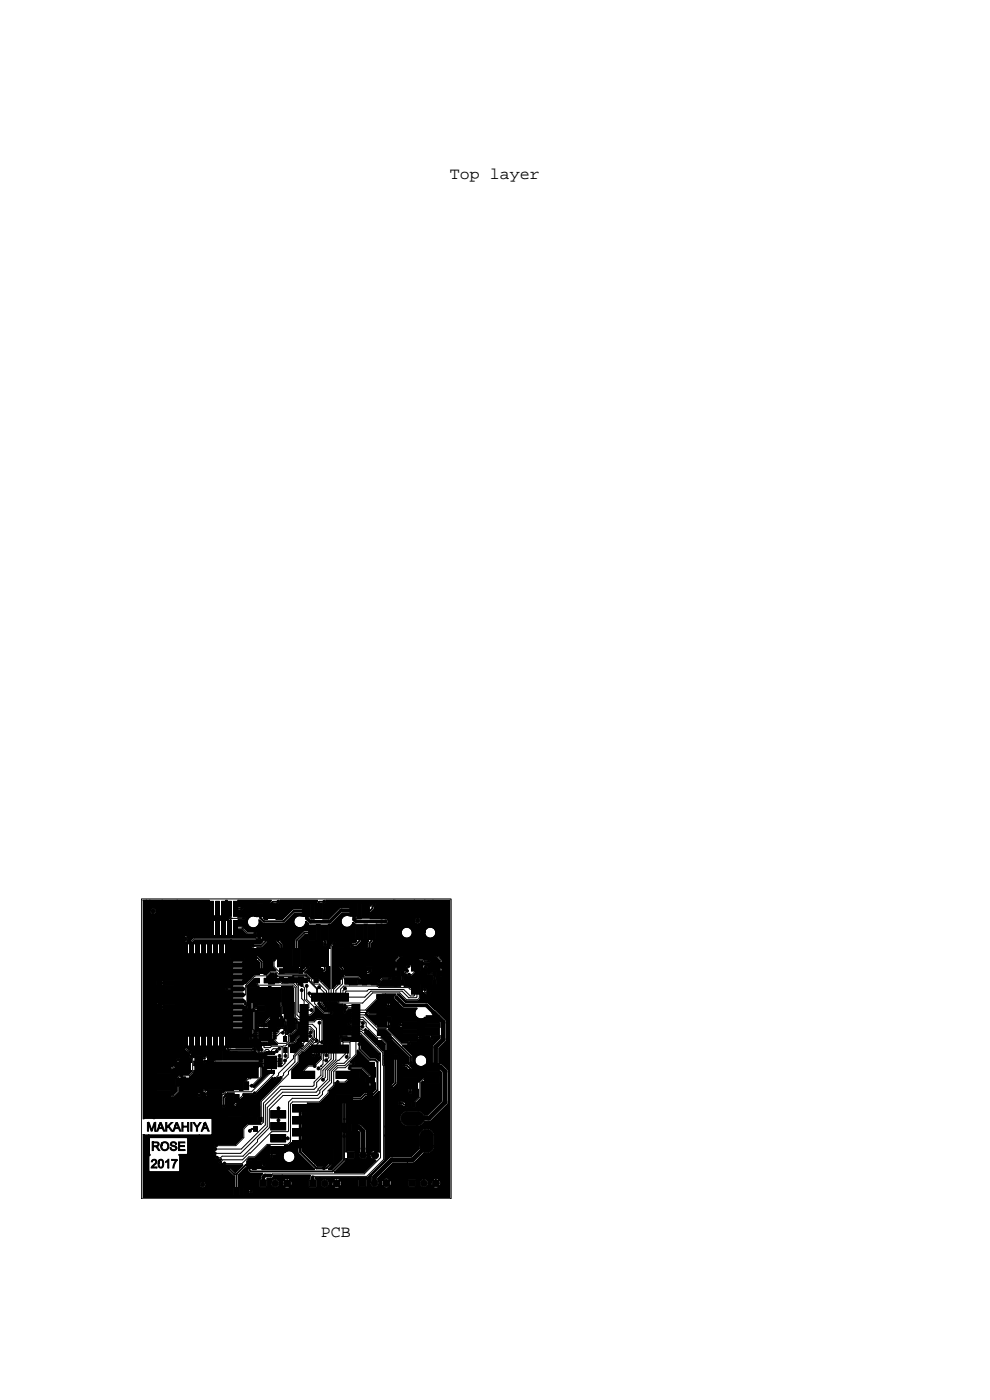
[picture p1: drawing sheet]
<svg xmlns="http://www.w3.org/2000/svg" width="210mm" height="297mm" viewBox="0 0 210 297" stroke-linecap="round" stroke-linejoin="round" font-family="sans-serif">
<defs><g id="words">
<g font-size="3.5">
<text x="95.4" y="38">Top layer</text>
<text x="68.1" y="262.4">PCB</text>
</g>
<g font-size="2.7">
<text x="31.1" y="239.9">MAKAHIYA</text>
<text x="32.1" y="244">ROSE</text>
<text x="32" y="247.7">2017</text>
</g>
</g></defs>
<!-- layer: 1 -->
<g fill="#000" stroke="#000" stroke-width=".21">
<path d="M30.4 191h.6v16.6l2.2 .2v1.5l-2.2 .1 .1 3.3 2.1 .1v1.6l-2.1 .1 .1 1.2 1.8 .1 .1 14.8h3.1l.2-.1-.1-2.1-3.1-.1-.1 .2v-.8l3.2 .1 .1-.9 .6-.3 .2 .6h1.2l.1-1.8-.5-.2 .2-.4-.1-.4-.4-.1-.3 .3 .1 .6-.4 .1v.6l-.6 .4-.1-.1v-.7l-.2-.1h-3l-.2 .2v-9.8l.6-.2-.1-1.2 .9-.1v6.1l1.9 .1v1.8l1 .1v-3h-2.8l-.1 .2v-5.3l.1 4.7 .4 .3 2.2-.1 .3-.2 .1-.4-.4-.4h-2.3l-.4 .5v-1.3l.1 .4 .4 .1h2.2l.4-.4-.1-.4-.3-.2h-2.2l-.4 .2-.1 .3v-1.3l.1 .4 .4 .2h2.2l.3-.3v-.6l-.3-.2h-2.2l-.4 .2-.1 .3v-1.2l.1 .3 .4 .2h2.2l.3-.3v-.5l-.3-.3h-2.2l-.4 .2-.1 .4v-.6l.2-.2 2.5 .1 .4-.3 .1-.4-.5-.5-2.5 .1-.2-.2h-.8l-.1-1.4h-2.3l-.1 .1v-1l2.4 .1v-1.4l.9-.1 .1 3.4 .4 .3 2.2-.1 .3-.2 .1-.4-.4-.4h-2.2l-.4 .2-.1 .3v-1.2l.1 .3 .4 .2h2.2l.4-.4-.1-.4-.3-.3h-2.2l-.4 .2-.1 .4v-1.3l.1 .3 .4 .2h2.2l.3-.3v-.5l-.3-.2h-2.2l-.4 .2-.1 .3v-.6l.2-.2 2.5 .1 .4-.3 .1-.4-.5-.5-2.5 .2-.3-.3h-.8l-.1-1.4h-2.3l-.1 .1v-15.5h.8v2.3a.7 .7 0 0 0 1 .6 .7 .7 0 0 0 0-1.2 .7 .7 0 0 0-1 .5v-2.2h2.6v16.3l.5 .5h2.2l.3-.2 .1-.4-.4-.5h-2.2l-.4 .2-.1 .4v-1.3l.1 .3 .4 .2h2.2l.4-.4-.1-.4-.3-.2h-2.2l-.4 .2-.1 .3v-1.3l.1 .4 .4 .1h2.2l.4-.4-.1-.4-.3-.2h-2.2l-.4 .2-.1 .3v-1.3l.1 .4 .4 .2h2.2l.4-.5-.1-.4-.3-.2h-2.2l-.4 .2-.1 .3v-.8l2.9 .1 .1-.1v-2.7l-.1-.2-1 .1v1.8h-1.8l-.1 .2v-10.8h3.2v30.9l.1 .3 .4 .2 .3-.1 .2-.3v-2.2l-.2-.4-.4-.1-.3 .2-.1 .3v-17.5l.1 .4 .3 .1 .6-.2v-2.4l-.1-.3-.4-.2-.4 .2-.1 .4v-1.8l.8 .1 .1-.2v-1.1h-.8l-.1 .1v-6.4h6.7v3.4l1 .1 .2-.2 .2 .2h.9l.2-.2 .2 .2 .9-.1v-3.4h.3l-.1 3.4 .5 .2-.5 .6-.2-.1h-1l-.1 .1-.2-.1h-.9l-.2 .1-.2-.1h-1v3.3l.1 .2h.9l.2-.1 .2 .1h.9l.1-.1 .2 .1h1l.1-.1 .2 .1h.9l.2-.1 1.1 .1 .1-.1 .1-1.3h.7l1.1 1 2 .1 .2-.4-.3-.4-1.7 .2-.9-.8-.1-.4-1-.1-.1-1.3 1.4 .2 .3-.5-.4-.4-.4 .2-.9-.1 .1-1.3h.8l.3-.4-.3-.5h-.9v-1.3h7l-.3 .5h-.4l-.1 .2v3.3h-.5l-.3-.3 .2-.2v-2.8l-.2-.2-1.7 .1-.1 2.8a1.26 1.26 0 0 0-1.6 1.1 1.26 1.26 0 0 0 1.4 1.3 1.26 1.26 0 0 0 1-1.6l1 .7h4.3l2.3-2.2h1.5v.6a1.28 1.28 0 0 0-1.7 .9 1.28 1.28 0 0 0 1.1 1.6 1.28 1.28 0 0 0 1.5-1.3l.6 .5-.2 .3v1.1l-1 .1-1.7 1.7-.1 1.8-.6 .2v3.8l.2 .2h1.2l-.1 1.2h-2.9v-.9l-.1-.2 .4-.2v-3.9l-.2-.1-.4-.1v-.9l-.4-.4 .3-.2-.1-3.4h-1.7l-.1 .2v3.1l.1 .2h.4l.7 .9v.5l-.5 .2-.1 2.2-.5-.3-.3 .1-.1 .3 .2 .5v1.2l.6 .7-1.2 .1-.8 .7h-.5l.1-1.2-.2-.2v-1.3l-1.3-1.3-.1-1.6 1.1-.1 1.2-1.4 .5-.1v-3.4l-1.8 .1-.1 2.5-.5-.2-.7 .4h-13.1l-.7 .6-.3 .7-.4-.5 .2-.5-.2-.6 .2-.1v-1.2h-.9l-.1 1.2 .2 .3-.1 .3 .1 .7-.3 .4v2.2l.2 .3 .3 .2 .4-.1 .3-.4 .6 .5 .4-.1 .3-.4 .6 .5 .4-.1 .2-.4 .6 .5 .4-.1 .3-.4 .6 .5 .4-.1 .3-.4 .6 .5 .4-.1 .2-.4 .7 .5 .3-.1 .3-.4 .6 .5 .4-.1 .2-.3 .1-2.2-.1-.4-.3-.2h-.5l-.4 .5-.3-.4-.5-.1-.5 .5-.2-.4-.4-.1-.7 .5-.2-.4-.4-.1-.6 .5-.3-.4-.4-.1-.6 .5-.2-.4-.4-.1-.7 .5-.2-.5 .3-.3h7.7v3.2l.1 .1h2.8l.1-1-1.9-.1v-1.7l-.1-.2h-.9l-.1 .2v-.5h5.3l.3-.2 .4 .2 .4-.2 .1 .3 .2 .2-.5 .6-1.7-.1-.3 .3 .1 .5-.6 .2v3.9l.1 .1h1.7l.1-1.3 .1-.1 .4 .4v1.1l-.2 .2 .1 1.2-1.1 .1-1.8 1.8-.2-.4-.4-.3 .5-.6-.1-.4-.4-.2 .5-.7-.1-.3-.4-.3 .5-.5-.1-.5-.4-.3 .5-.4v-.5l-.5-.3h-2.4l-.3 .7 .5 .5-.4 .3-.1 .4 .5 .6-.4 .3-.1 .4 .5 .5-.4 .4-.1 .4 .5 .5-.4 .3-.1 .4 .5 .6-.4 .3-1-.1-.3 .3 .1 .4 .3 .2 .9-.2 .4 .3-.5 .6 .1 .4 .4 .3-.5 .5 .1 .4 .4 .3-.5 .6 .1 .4 .4 .3-.5 .6 .1 .4 .4 .3-.5 .5 .1 .4 .4 .3-.5 .6 .1 .4 .4 .3-.4 .4v.6l.5 .3h2.1l.4-.3 .1-.5-.5-.5 .4-.2 .1-.5-.5-.6 .4-.2 .1-.4-.5-.6 .4-.3 .1-.4-.5-.6 .4-.3 .3 .2 .4-.1 .2-.4-.3-.4v-.4h.6l.1 1.2 .4 .6-.2 4.7 .4 .3v.3l-.8-.1-.3 .5 .4 .4 .4-.2h1.3v.4l.4 .1v1.3l-.1 .6-.2 .1-.7-.9-1 .2h-3.1v-1.8h1.8v-1.1l-2.8 .1-.1 2.8h-.2l.1-2.5-.2-.4-.3-.1h-.4l-.3 .4-.6-.4h-.4l-.3 .4-.6-.4h-.4l-.3 .4-.5-.4h-.4l-.3 .4-.6-.4h-.4l-.3 .4-.6-.4h-.4l-.3 .4-.6-.4h-.3l-.4 .4-.4-.4h-.5l-.3 .4v2.3l.3 .6 .8 .5 .1 .4 .3 .2-.2 .6 .5 .3v.8h-1.4v1.7h1.3l.1 .3-.6 .5h-1.2l-.5-.1-.8 .7-.4 .1v1.8l.5 .2v.8l-.8 .7h-.4v-.7l-.2-.2h-3l-.2 .2 .1 4.9 3.1 .1 .2-.1-.1-2.2h-3.1l-.1 .1v-.6h3.2l.1-.9h.6l1.1-1.1v-1l.4-.2v-1.7l.3-.2h.5l-.1 1.9 1.3 .1v-1.8l-.3-.2 .9-.9 .1-.5 .1 2.7h1.9l-.1-1.2-1.7-.1-.1 .2v-1.5h1.8v-1.2h-1.9v-.8h1.7l.3 .4 .3 .1 .3-.2 .1-.5 .1 5.6 3.2-.1v-2.2h-3.2l-.1 .1v-.7l.1 .2 3.2-.1v-2.1l-.1-.1h-3.1l-.1 .1v-.7h1.3l.4 .4h2l.1 3.3h3.1l.1-2.2-3.2-.1-.1 .2v-1.2h7.2v1l-3.3 .1v2.2l.1 .1 .6 .1-.3 .4-.4 .2v1.8h-.7v-1.8l-.1-.1-1.2 .1v1.8h-1.6l-.5 .5-.3-.7h-3.1l-.3 .3-.5-.5-.1-.3h-1.8l-.1 .1v1.1l.7 .2-.1 .4 .1 .3h.6l.2-.3-.2-.4h.6l.2-.3 .3 .3v.4l.3 .2 .1 .8 3 .1v1.3l.3 .3h.4l.2-.3v-1.8l.5-.5-.2-.6h1.4l-.1 .2v1.8l.2 .2-.3 .5-1.3 .1v2.2l.1 .1h3.1l.2-.2v-2.1l-1.4-.2 .3-.5 .4-.1 .1-.6 .6-.5 .1 1.1h1.2l.1-1.6h1.4l.2-.4 3.2-3.2h.1l.1 .4 .4 .2 .8-.8v.4l.4 .3-4.3 4.3-.1 1.1-3.1 .1v2.1l.7 .2v1l1 .1 .1-1.1 .7-.1 .1 1.2h.6l.1 .2h-2.8l-1 1.1-.1 1.8-1.5 1.5h-3.7l-.5-.1-.3 .3v.5l-.2 .4 .2 .4-.3 .4 .2 .4 .5 .2-.2 .5 .2 .3 1.1-.1-.6 .6 .1 .4 .1 .1 .6-.1 .2 .3 .3 .1 .4-.2 3.5 .1-1.5 1.5-1.5-1.3-.3 .1-.2 .2 .1 .5 1.3 1.2 .4 .1v2.2l-.3 .3 .1 1.8 1.3-.1v-1.8l-.3-.2v-2.4l.9-1v5.3l.1 .2h1.2l.2-.7 .4 .1 .3-.3-.1-.6h-.7l-.1-.5h-1.1l-.2 .2v-3.7l.6-.6 .4 .4 .1 .4 .5 .4h2.6l-.5 .7v.4l-.3 .2 .1 1.7h1.7v-1.9h.7v1a.96 .96 0 0 0 1.5 .8 .96 .96 0 0 0 0-1.6 .96 .96 0 0 0-1.5 .7v-.9a.78 .78 0 0 0 .8-.7h1.7v1.7a1.05 1.05 0 0 0 1.5 .9 1.05 1.05 0 0 0 0-1.8 1.05 1.05 0 0 0-1.5 .8v-1.6h5.9l-.1 .7-.3 .2 .1 1.8 1.8-.1v-1.6l-.3-.2v-.3h.9v1.3a.95 .95 0 0 0 1.5 .8 .95 .95 0 0 0 0-1.6 .95 .95 0 0 0-1.5 .7v-1.2h2.5v1.3a1.05 1.05 0 0 0 1.5 .9 1.05 1.05 0 0 0 0-1.8 1.05 1.05 0 0 0-1.5 .8v-1.2h5.5l.1 2 1.7 .1 .1-.2v-1.6l-1.7-.1-.2 .2v-.4h2l.6-.5v1.6a.96 .96 0 0 0 1.3 .9 .96 .96 0 0 0 .3-1.5v-.3l.8-.8v1.8a1.04 1.04 0 0 0 1.6 .8 1.04 1.04 0 0 0 0-1.7 1.04 1.04 0 0 0-1.6 .8v-1.7l2.5-2.5h3v5.1l1.8 .1v-1.8l-1.6-.1-.2 .2v-3.5h1.4l1.2-1.1v5.4a.95 .95 0 0 0 1.4 .8 .95 .95 0 0 0 0-1.7 .95 .95 0 0 0-1.4 .8v-5.3l.9-.9h.8l.7-.2v6.6a1.05 1.05 0 0 0 1.6 .8 1.05 1.05 0 0 0 0-1.8 1.05 1.05 0 0 0-1.6 .9v-6.5l.6-.6 .2-.7v-2.3a1.71 1.71 0 0 0-1.8-1.6 1.71 1.71 0 0 0-1.6 1.8l.1 2.5-1.6 1.7-4.5 .1-3.9 3.9-.4 1.6v-1.6l3.2-3.3v-20l-.2-.2 1-.1v-1l-1-.1v-.7l1.1-.1v7.1l.2 .2 .5-.1 1-1.1 .1 4.4 .2 .1h.6l.3 .3h.3l.2 .3 .8-.1-.1-1.3h-.7l-.3 .2-.3-.2-.7-.1-.3 .2-.1 .3v-9.1l.3-.2v-1l-.2-.1h-1l-.1 .1v1l.2 .2v4.7l-.8 .8-.1 .3v-7.9l-.4-.2v-1.4l-1.3-1.2 .3-.3-.1-1-.9-.1v-.1l1.5-.1 1.1 1.1-.9 .2v1h1.3l3.6 3.6-.1 1.4-1.1-.2-.4 .4 .2 .4 .7 .1 .2 .2v.1h-.9l-.2 .1v4.2l.2 .2h1.2v.7l.4 .3 .5-.3-.1-.7 1.4-.1v1.6l-.9 .9-.7 .1 .1 1.3h.9v-1l1.1-1.1v-3.1l.4-.4 .3 .5h3.2l.1-.2v-1.6l-.1-.1h-3.3l-.1 .6-1 .9-.2-.2h-3.2l-.2 .1v-1l.2 .2h3.1l.2-.1v-1.7l-1.3-.1-.5-.6 .6-.2 .1-.3-.1-1.6-2.1-2.2 1.6 .1 .2-.3-.1-.5 1.6-.1 .1-.5h.4l.3-.1v-.6l-.3-.1h-.4l-.2-.6h-3.2l-.2 .2 .1 1.7 1.2 .2h-1.2l-2.8-2.8 .4-.5v-1.1l.2-.2-.1-1-1-.1-.2 .2v.9l.3 .2-.1 1.1h-1.7l-.1-.3h.9v-1l-1.1-.1-.2 .9-2.2-2.2 .2-.1 .5 .4h1.5l.1 .3 1.2-.1v-.9l-.1-.2h-1l-.2 .3h-1.3l-.7-.5 2-2v1.4h1.2v-1h-1.1l-.1 .1v-.5l.4-.4 .8-.1 .1-1h.7v1.9l.2 .2-.1 .6 .3 .3 .4-.1 .2-.2v-.6l.3-.2v-.9l-.2-.1h-1l-.1 .2v-1.1h2.1l-.2 .3a.57 .57 0 0 0 0 .8l.7 .7v4.7l.5 .5 .3 .1 .2 .5h3.3v-1.8l-.1-.1h-3.2l-.2 .4-.6-.1-.2 .4v-4.6l1.2 1.1 2.8 .2a1.28 1.28 0 0 0 0 1.8 1.28 1.28 0 0 0 1.8 0l.1 1.4h3v.7l-3.4 .1v1.7l1.2 .1 .3 .7 .4 .1 .2-.1v-.7h1.3v.4l-1.6 1.7v3.5h-1.2a1.27 1.27 0 0 0-1.3-1.6 1.27 1.27 0 0 0-1.1 1.8 1.27 1.27 0 0 0 2.1 .3l.1 1.4h2.9l.2-.1 .3 .4v5.9l-3 3-.6 .1a1.97 1.97 0 0 0-1.6-1.1h-2.2a1.71 1.71 0 0 0-1.5 1.8 1.71 1.71 0 0 0 1.7 1.7l2.2-.1a1.96 1.96 0 0 0 1.4-1h.9l.4-.1 3.7-3.8v-6.9l-1.1-1.3-.6-.1-.3-.3v-3l1.5-1.5 .1-.3v-3.9l-2.3-2.5-1.7-1.5h-4.7l-1.7-1.8h.4l1.5 1.4h2.5l.5-.5v-.8h.5l.1-.4 .5 .3 .2 .4h.8v-1.3l-.7-.1-.2-.4h-.6v-.7l-.2-.2h-2.4l-.1 .2v.7l-.4-.3-1-.1 .2-.1v-1.1l-.2-.2-.1-.4 .3-.5 .4-.1 .1 .4 .3 .1 .7-.2 .9-.9h1.4l.1-.7 .1-.1 .2 .3h.4l.1 1.3 .4 .1 .6-.2 .3 .5v.3l-.2 .2 .1 3.3 .1 .2 .8-.1v-1.2h-.8l-.1 .1v-1h.7l.2-.2v-1l-.3-.2v-.4l.3-.2v-1.1l-.9-.2-.2 .5-.8-.2-.3 .4v-.9l.3-.2v-.4l-.3-.2-.7-.2 .1-.4h.7l.2 .2 .4-.1 .2-.2-.1-.4-.4-.2-.9 .2-.3-.3h-.8l-.3 .4h-1.5v.8h-.7l-.3 .3 .2 .6-.5 .4-.7-.1-.2 .2v1.1l.2 .2v.4l-.2 .1v1.4h-4.4l-.4-.3h-1.3l-.1-1.2h-.9l-.1 1.2h-.7l-.1-1.1-.8-.8-2.9-.1v-1.1l-.3-.6 .4-.2v-3.9l-.2-.2h-1.6l-.2 .2v3.8l.2 .2 .4 .1 .2 .4v1.3l.8 .1-.6 .7h-1.2v1.1l.1 .2-.6 .6-.1-8.8 .7-.4 .1-.3-.1-.3-.4-.2-.8 1-.1 .6-.2-.2-1.7 .1v4.1l-.6 .2v1.1l1.1 .1 .7-.7 .1-.7 .7-.1-.1 4.6-1.1-1.1 .7-.1-.1-1.2h-.9l-.1 .9-.8-.6-.1-.3h-.9l-.3 .3-1.1-1.1-.5-.1 1-1v-.4l-.1-.2h-.6l-.6 .6-.7-.1 .1-.2v-3.9l-.5-.2v-1.3l1.4-1.5 .6 .1 .1 1.2h1.7l.1-3.3 .6-.1v3.3l.6 .2 .1 .3v.6l.2 .3h.5l.2-.3-.1-.9 .4-.2v-3.2l.6-.2 2.3-2.3h1.4v.5a1.29 1.29 0 0 0-1.6 .9 1.29 1.29 0 0 0 1 1.6 1.29 1.29 0 0 0 1.5-1l.5 .4-.1 3.3 .3 .2-.3 .4h-.6l-.5 .4-.1 .4 .2 .3h.5l.3-.4h.6l1-1.2v7.3l.1 .1h1l.1-.2 .5-.1 .6-.7-.2-.4-.2-.1-.3 .1-.3 .4-.3-.3h-.8l-.2 .2v-6.3h.4l.1-.2v-3.2h.7v3.3l.3 .1-.3 .5v.9l-.5 .2v3.9l.1 .1h1.6l.2-.1v-3.9l-.6-.2v-.7l.6-.7h.4l.1-.2v-3.2h.1v12.3l.4 .4 .5-.2v-.4l.4-.4h1.2l.4 .2 .4-.4v-.3l-.3-.2-.5 .2h-1.3l-.7 .6h-.3l-.2 .4v-12.2h1.9l.3-.1a.6 .6 0 0 0 .2-.7 .6 .6 0 0 0-.6-.4l-3.2-.1v-1.2l.8-.7 .1-.4 .4-.3v-.4l-.1-.2-.4-.1-.8 .7-.1-.8-1.8 .1v3.3l-.8 .1-.1-.3 .3-.3v-2.8l-1.8-.1-.2 1.1h-1.9l-2.4 2.4h-1.2v-3.1l.6-.2 .1-.6h14.3v14.2l.2 .2v.4l-.2 .2v1v2l.2 .1 .7-.1v-1.2h-.8l-.1 .1v-.7l1-.1v-1.1l-.3-.2v-.4l.3-.2v-1.2l-.2-.2 .6-.6v2l.9-.1v-1.1l-.8-.1-.1 .2 .1-1.1h.6l.2-.2v-2.2l-.2-.2-1.9 .1v2.4l.6 .2-.8 1v-13.1h.2v3l1.4 .1v3.8a1.16 1.16 0 0 0 1.8 .9 1.16 1.16 0 0 0 0-1.9 1.16 1.16 0 0 0-1.8 .8v.2v-3.8l.6-.1v-2.3l-1.9-.1-.1 .2v-.8h4.2v4.3a.7 .7 0 0 0 1.1 .6 .7 .7 0 0 0 0-1.2 .7 .7 0 0 0-1.1 .5v-4.2h2.2v6.9a1.16 1.16 0 0 0 1.6 1v6.3l.8 .1 .1-.1v-1.1l-.8-.1-.1 .2 .1-5.3v3.9l.1 .2h.6l.8 .9-.2 .2v1.1l.2 .2v.4l-.2 .2v2.9l.8 .1 .1-1.2h-.8l-.1 .1v-.7h.8l.2-.1v-1.1l-.3-.2v-.4l.3-.2v-1.1l-.8-1 .6-.3v-2.3l-.2-.1h-1.8l-.1 .2 .1-1.8a1.15 1.15 0 0 0-.1-2 1.15 1.15 0 0 0-1.7 1.1v-6.9h1.7l.1 3.1 1.9-.1v-2.3l-1.9-.1-.1 .2v-.8h3.5l.1 63h-65v-13.3l1.2 .1v7.6l.1 .2 6.4-.1v-3.3l-.1-.3 1.8-.1v-3.4l-.1-.1h-7.9l-.2 .2v3.2l.2 .3-.2 .2v-4.4h10.7v10.6a.71 .71 0 0 0 1 .5 .71 .71 0 0 0 0-1.2 .71 .71 0 0 0-1 .6v-10.5l2.7-.1v-3.4h-14.6z" fill-rule="evenodd"/>
<path d="M30.4 191h.6v16.6l2.2 .2v1.5l-2.2 .1 .1 3.3 2.1 .1v1.6l-2.1 .1 .1 1.2 1.8 .1 .1 14.8h3.1l.2-.1-.1-2.1-3.1-.1-.1 .2v-.8l3.2 .1 .1-.9 .6-.3 .2 .6h1.2l.1-1.8-.5-.2 .2-.4-.1-.4-.4-.1-.3 .3 .1 .6-.4 .1v.6l-.6 .4-.1-.1v-.7l-.2-.1h-3l-.2 .2v-9.8l.6-.2-.1-1.2 .9-.1v6.1l1.9 .1v1.8l1 .1v-3h-2.8l-.1 .2v-5.3l.1 4.7 .4 .3 2.2-.1 .3-.2 .1-.4-.4-.4h-2.3l-.4 .5v-1.3l.1 .4 .4 .1h2.2l.4-.4-.1-.4-.3-.2h-2.2l-.4 .2-.1 .3v-1.3l.1 .4 .4 .2h2.2l.3-.3v-.6l-.3-.2h-2.2l-.4 .2-.1 .3v-1.2l.1 .3 .4 .2h2.2l.3-.3v-.5l-.3-.3h-2.2l-.4 .2-.1 .4v-.6l.2-.2 2.5 .1 .4-.3 .1-.4-.5-.5-2.5 .1-.2-.2h-.8l-.1-1.4h-2.3l-.1 .1v-1l2.4 .1v-1.4l.9-.1 .1 3.4 .4 .3 2.2-.1 .3-.2 .1-.4-.4-.4h-2.2l-.4 .2-.1 .3v-1.2l.1 .3 .4 .2h2.2l.4-.4-.1-.4-.3-.3h-2.2l-.4 .2-.1 .4v-1.3l.1 .3 .4 .2h2.2l.3-.3v-.5l-.3-.2h-2.2l-.4 .2-.1 .3v-.6l.2-.2 2.5 .1 .4-.3 .1-.4-.5-.5-2.5 .2-.3-.3h-.8l-.1-1.4h-2.3l-.1 .1v-15.5h.8v2.3a.7 .7 0 0 0 1 .6 .7 .7 0 0 0 0-1.2 .7 .7 0 0 0-1 .5v-2.2h2.6v16.3l.5 .5h2.2l.3-.2 .1-.4-.4-.5h-2.2l-.4 .2-.1 .4v-1.3l.1 .3 .4 .2h2.2l.4-.4-.1-.4-.3-.2h-2.2l-.4 .2-.1 .3v-1.3l.1 .4 .4 .1h2.2l.4-.4-.1-.4-.3-.2h-2.2l-.4 .2-.1 .3v-1.3l.1 .4 .4 .2h2.2l.4-.5-.1-.4-.3-.2h-2.2l-.4 .2-.1 .3v-.8l2.9 .1 .1-.1v-2.7l-.1-.2-1 .1v1.8h-1.8l-.1 .2v-10.8h3.2v30.9l.1 .3 .4 .2 .3-.1 .2-.3v-2.2l-.2-.4-.4-.1-.3 .2-.1 .3v-17.5l.1 .4 .3 .1 .6-.2v-2.4l-.1-.3-.4-.2-.4 .2-.1 .4v-1.8l.8 .1 .1-.2v-1.1h-.8l-.1 .1v-6.4h6.7v3.4l1 .1 .2-.2 .2 .2h.9l.2-.2 .2 .2 .9-.1v-3.4h.3l-.1 3.4 .5 .2-.5 .6-.2-.1h-1l-.1 .1-.2-.1h-.9l-.2 .1-.2-.1h-1v3.3l.1 .2h.9l.2-.1 .2 .1h.9l.1-.1 .2 .1h1l.1-.1 .2 .1h.9l.2-.1 1.1 .1 .1-.1 .1-1.3h.7l1.1 1 2 .1 .2-.4-.3-.4-1.7 .2-.9-.8-.1-.4-1-.1-.1-1.3 1.4 .2 .3-.5-.4-.4-.4 .2-.9-.1 .1-1.3h.8l.3-.4-.3-.5h-.9v-1.3h7l-.3 .5h-.4l-.1 .2v3.3h-.5l-.3-.3 .2-.2v-2.8l-.2-.2-1.7 .1-.1 2.8a1.26 1.26 0 0 0-1.6 1.1 1.26 1.26 0 0 0 1.4 1.3 1.26 1.26 0 0 0 1-1.6l1 .7h4.3l2.3-2.2h1.5v.6a1.28 1.28 0 0 0-1.7 .9 1.28 1.28 0 0 0 1.1 1.6 1.28 1.28 0 0 0 1.5-1.3l.6 .5-.2 .3v1.1l-1 .1-1.7 1.7-.1 1.8-.6 .2v3.8l.2 .2h1.2l-.1 1.2h-2.9v-.9l-.1-.2 .4-.2v-3.9l-.2-.1-.4-.1v-.9l-.4-.4 .3-.2-.1-3.4h-1.7l-.1 .2v3.1l.1 .2h.4l.7 .9v.5l-.5 .2-.1 2.2-.5-.3-.3 .1-.1 .3 .2 .5v1.2l.6 .7-1.2 .1-.8 .7h-.5l.1-1.2-.2-.2v-1.3l-1.3-1.3-.1-1.6 1.1-.1 1.2-1.4 .5-.1v-3.4l-1.8 .1-.1 2.5-.5-.2-.7 .4h-13.1l-.7 .6-.3 .7-.4-.5 .2-.5-.2-.6 .2-.1v-1.2h-.9l-.1 1.2 .2 .3-.1 .3 .1 .7-.3 .4v2.2l.2 .3 .3 .2 .4-.1 .3-.4 .6 .5 .4-.1 .3-.4 .6 .5 .4-.1 .2-.4 .6 .5 .4-.1 .3-.4 .6 .5 .4-.1 .3-.4 .6 .5 .4-.1 .2-.4 .7 .5 .3-.1 .3-.4 .6 .5 .4-.1 .2-.3 .1-2.2-.1-.4-.3-.2h-.5l-.4 .5-.3-.4-.5-.1-.5 .5-.2-.4-.4-.1-.7 .5-.2-.4-.4-.1-.6 .5-.3-.4-.4-.1-.6 .5-.2-.4-.4-.1-.7 .5-.2-.5 .3-.3h7.7v3.2l.1 .1h2.8l.1-1-1.9-.1v-1.7l-.1-.2h-.9l-.1 .2v-.5h5.3l.3-.2 .4 .2 .4-.2 .1 .3 .2 .2-.5 .6-1.7-.1-.3 .3 .1 .5-.6 .2v3.9l.1 .1h1.7l.1-1.3 .1-.1 .4 .4v1.1l-.2 .2 .1 1.2-1.1 .1-1.8 1.8-.2-.4-.4-.3 .5-.6-.1-.4-.4-.2 .5-.7-.1-.3-.4-.3 .5-.5-.1-.5-.4-.3 .5-.4v-.5l-.5-.3h-2.4l-.3 .7 .5 .5-.4 .3-.1 .4 .5 .6-.4 .3-.1 .4 .5 .5-.4 .4-.1 .4 .5 .5-.4 .3-.1 .4 .5 .6-.4 .3-1-.1-.3 .3 .1 .4 .3 .2 .9-.2 .4 .3-.5 .6 .1 .4 .4 .3-.5 .5 .1 .4 .4 .3-.5 .6 .1 .4 .4 .3-.5 .6 .1 .4 .4 .3-.5 .5 .1 .4 .4 .3-.5 .6 .1 .4 .4 .3-.4 .4v.6l.5 .3h2.1l.4-.3 .1-.5-.5-.5 .4-.2 .1-.5-.5-.6 .4-.2 .1-.4-.5-.6 .4-.3 .1-.4-.5-.6 .4-.3 .3 .2 .4-.1 .2-.4-.3-.4v-.4h.6l.1 1.2 .4 .6-.2 4.7 .4 .3v.3l-.8-.1-.3 .5 .4 .4 .4-.2h1.3v.4l.4 .1v1.3l-.1 .6-.2 .1-.7-.9-1 .2h-3.1v-1.8h1.8v-1.1l-2.8 .1-.1 2.8h-.2l.1-2.5-.2-.4-.3-.1h-.4l-.3 .4-.6-.4h-.4l-.3 .4-.6-.4h-.4l-.3 .4-.5-.4h-.4l-.3 .4-.6-.4h-.4l-.3 .4-.6-.4h-.4l-.3 .4-.6-.4h-.3l-.4 .4-.4-.4h-.5l-.3 .4v2.3l.3 .6 .8 .5 .1 .4 .3 .2-.2 .6 .5 .3v.8h-1.4v1.7h1.3l.1 .3-.6 .5h-1.2l-.5-.1-.8 .7-.4 .1v1.8l.5 .2v.8l-.8 .7h-.4v-.7l-.2-.2h-3l-.2 .2 .1 4.9 3.1 .1 .2-.1-.1-2.2h-3.1l-.1 .1v-.6h3.2l.1-.9h.6l1.1-1.1v-1l.4-.2v-1.7l.3-.2h.5l-.1 1.9 1.3 .1v-1.8l-.3-.2 .9-.9 .1-.5 .1 2.7h1.9l-.1-1.2-1.7-.1-.1 .2v-1.5h1.8v-1.2h-1.9v-.8h1.7l.3 .4 .3 .1 .3-.2 .1-.5 .1 5.6 3.2-.1v-2.2h-3.2l-.1 .1v-.7l.1 .2 3.2-.1v-2.1l-.1-.1h-3.1l-.1 .1v-.7h1.3l.4 .4h2l.1 3.3h3.1l.1-2.2-3.2-.1-.1 .2v-1.2h7.2v1l-3.3 .1v2.2l.1 .1 .6 .1-.3 .4-.4 .2v1.8h-.7v-1.8l-.1-.1-1.2 .1v1.8h-1.6l-.5 .5-.3-.7h-3.1l-.3 .3-.5-.5-.1-.3h-1.8l-.1 .1v1.1l.7 .2-.1 .4 .1 .3h.6l.2-.3-.2-.4h.6l.2-.3 .3 .3v.4l.3 .2 .1 .8 3 .1v1.3l.3 .3h.4l.2-.3v-1.8l.5-.5-.2-.6h1.4l-.1 .2v1.8l.2 .2-.3 .5-1.3 .1v2.2l.1 .1h3.1l.2-.2v-2.1l-1.4-.2 .3-.5 .4-.1 .1-.6 .6-.5 .1 1.1h1.2l.1-1.6h1.4l.2-.4 3.2-3.2h.1l.1 .4 .4 .2 .8-.8v.4l.4 .3-4.3 4.3-.1 1.1-3.1 .1v2.1l.7 .2v1l1 .1 .1-1.1 .7-.1 .1 1.2h.6l.1 .2h-2.8l-1 1.1-.1 1.8-1.5 1.5h-3.7l-.5-.1-.3 .3v.5l-.2 .4 .2 .4-.3 .4 .2 .4 .5 .2-.2 .5 .2 .3 1.1-.1-.6 .6 .1 .4 .1 .1 .6-.1 .2 .3 .3 .1 .4-.2 3.5 .1-1.5 1.5-1.5-1.3-.3 .1-.2 .2 .1 .5 1.3 1.2 .4 .1v2.2l-.3 .3 .1 1.8 1.3-.1v-1.8l-.3-.2v-2.4l.9-1v5.3l.1 .2h1.2l.2-.7 .4 .1 .3-.3-.1-.6h-.7l-.1-.5h-1.1l-.2 .2v-3.7l.6-.6 .4 .4 .1 .4 .5 .4h2.6l-.5 .7v.4l-.3 .2 .1 1.7h1.7v-1.9h.7v1a.96 .96 0 0 0 1.5 .8 .96 .96 0 0 0 0-1.6 .96 .96 0 0 0-1.5 .7v-.9a.78 .78 0 0 0 .8-.7h1.7v1.7a1.05 1.05 0 0 0 1.5 .9 1.05 1.05 0 0 0 0-1.8 1.05 1.05 0 0 0-1.5 .8v-1.6h5.9l-.1 .7-.3 .2 .1 1.8 1.8-.1v-1.6l-.3-.2v-.3h.9v1.3a.95 .95 0 0 0 1.5 .8 .95 .95 0 0 0 0-1.6 .95 .95 0 0 0-1.5 .7v-1.2h2.5v1.3a1.05 1.05 0 0 0 1.5 .9 1.05 1.05 0 0 0 0-1.8 1.05 1.05 0 0 0-1.5 .8v-1.2h5.5l.1 2 1.7 .1 .1-.2v-1.6l-1.7-.1-.2 .2v-.4h2l.6-.5v1.6a.96 .96 0 0 0 1.3 .9 .96 .96 0 0 0 .3-1.5v-.3l.8-.8v1.8a1.04 1.04 0 0 0 1.6 .8 1.04 1.04 0 0 0 0-1.7 1.04 1.04 0 0 0-1.6 .8v-1.7l2.5-2.5h3v5.1l1.8 .1v-1.8l-1.6-.1-.2 .2v-3.5h1.4l1.2-1.1v5.4a.95 .95 0 0 0 1.4 .8 .95 .95 0 0 0 0-1.7 .95 .95 0 0 0-1.4 .8v-5.3l.9-.9h.8l.7-.2v6.6a1.05 1.05 0 0 0 1.6 .8 1.05 1.05 0 0 0 0-1.8 1.05 1.05 0 0 0-1.6 .9v-6.5l.6-.6 .2-.7v-2.3a1.71 1.71 0 0 0-1.8-1.6 1.71 1.71 0 0 0-1.6 1.8l.1 2.5-1.6 1.7-4.5 .1-3.9 3.9-.4 1.6v-1.6l3.2-3.3v-20l-.2-.2 1-.1v-1l-1-.1v-.7l1.1-.1v7.1l.2 .2 .5-.1 1-1.1 .1 4.4 .2 .1h.6l.3 .3h.3l.2 .3 .8-.1-.1-1.3h-.7l-.3 .2-.3-.2-.7-.1-.3 .2-.1 .3v-9.1l.3-.2v-1l-.2-.1h-1l-.1 .1v1l.2 .2v4.7l-.8 .8-.1 .3v-7.9l-.4-.2v-1.4l-1.3-1.2 .3-.3-.1-1-.9-.1v-.1l1.5-.1 1.1 1.1-.9 .2v1h1.3l3.6 3.6-.1 1.4-1.1-.2-.4 .4 .2 .4 .7 .1 .2 .2v.1h-.9l-.2 .1v4.2l.2 .2h1.2v.7l.4 .3 .5-.3-.1-.7 1.4-.1v1.6l-.9 .9-.7 .1 .1 1.3h.9v-1l1.1-1.1v-3.1l.4-.4 .3 .5h3.2l.1-.2v-1.6l-.1-.1h-3.3l-.1 .6-1 .9-.2-.2h-3.2l-.2 .1v-1l.2 .2h3.1l.2-.1v-1.7l-1.3-.1-.5-.6 .6-.2 .1-.3-.1-1.6-2.1-2.2 1.6 .1 .2-.3-.1-.5 1.6-.1 .1-.5h.4l.3-.1v-.6l-.3-.1h-.4l-.2-.6h-3.2l-.2 .2 .1 1.7 1.2 .2h-1.2l-2.8-2.8 .4-.5v-1.1l.2-.2-.1-1-1-.1-.2 .2v.9l.3 .2-.1 1.1h-1.7l-.1-.3h.9v-1l-1.1-.1-.2 .9-2.2-2.2 .2-.1 .5 .4h1.5l.1 .3 1.2-.1v-.9l-.1-.2h-1l-.2 .3h-1.3l-.7-.5 2-2v1.4h1.2v-1h-1.1l-.1 .1v-.5l.4-.4 .8-.1 .1-1h.7v1.9l.2 .2-.1 .6 .3 .3 .4-.1 .2-.2v-.6l.3-.2v-.9l-.2-.1h-1l-.1 .2v-1.1h2.1l-.2 .3a.57 .57 0 0 0 0 .8l.7 .7v4.7l.5 .5 .3 .1 .2 .5h3.3v-1.8l-.1-.1h-3.2l-.2 .4-.6-.1-.2 .4v-4.6l1.2 1.1 2.8 .2a1.28 1.28 0 0 0 0 1.8 1.28 1.28 0 0 0 1.8 0l.1 1.4h3v.7l-3.4 .1v1.7l1.2 .1 .3 .7 .4 .1 .2-.1v-.7h1.3v.4l-1.6 1.7v3.5h-1.2a1.27 1.27 0 0 0-1.3-1.6 1.27 1.27 0 0 0-1.1 1.8 1.27 1.27 0 0 0 2.1 .3l.1 1.4h2.9l.2-.1 .3 .4v5.9l-3 3-.6 .1a1.97 1.97 0 0 0-1.6-1.1h-2.2a1.71 1.71 0 0 0-1.5 1.8 1.71 1.71 0 0 0 1.7 1.7l2.2-.1a1.96 1.96 0 0 0 1.4-1h.9l.4-.1 3.7-3.8v-6.9l-1.1-1.3-.6-.1-.3-.3v-3l1.5-1.5 .1-.3v-3.9l-2.3-2.5-1.7-1.5h-4.7l-1.7-1.8h.4l1.5 1.4h2.5l.5-.5v-.8h.5l.1-.4 .5 .3 .2 .4h.8v-1.3l-.7-.1-.2-.4h-.6v-.7l-.2-.2h-2.4l-.1 .2v.7l-.4-.3-1-.1 .2-.1v-1.1l-.2-.2-.1-.4 .3-.5 .4-.1 .1 .4 .3 .1 .7-.2 .9-.9h1.4l.1-.7 .1-.1 .2 .3h.4l.1 1.3 .4 .1 .6-.2 .3 .5v.3l-.2 .2 .1 3.3 .1 .2 .8-.1v-1.2h-.8l-.1 .1v-1h.7l.2-.2v-1l-.3-.2v-.4l.3-.2v-1.1l-.9-.2-.2 .5-.8-.2-.3 .4v-.9l.3-.2v-.4l-.3-.2-.7-.2 .1-.4h.7l.2 .2 .4-.1 .2-.2-.1-.4-.4-.2-.9 .2-.3-.3h-.8l-.3 .4h-1.5v.8h-.7l-.3 .3 .2 .6-.5 .4-.7-.1-.2 .2v1.1l.2 .2v.4l-.2 .1v1.4h-4.4l-.4-.3h-1.3l-.1-1.2h-.9l-.1 1.2h-.7l-.1-1.1-.8-.8-2.9-.1v-1.1l-.3-.6 .4-.2v-3.9l-.2-.2h-1.6l-.2 .2v3.8l.2 .2 .4 .1 .2 .4v1.3l.8 .1-.6 .7h-1.2v1.1l.1 .2-.6 .6-.1-8.8 .7-.4 .1-.3-.1-.3-.4-.2-.8 1-.1 .6-.2-.2-1.7 .1v4.1l-.6 .2v1.1l1.1 .1 .7-.7 .1-.7 .7-.1-.1 4.6-1.1-1.1 .7-.1-.1-1.2h-.9l-.1 .9-.8-.6-.1-.3h-.9l-.3 .3-1.1-1.1-.5-.1 1-1v-.4l-.1-.2h-.6l-.6 .6-.7-.1 .1-.2v-3.9l-.5-.2v-1.3l1.4-1.5 .6 .1 .1 1.2h1.7l.1-3.3 .6-.1v3.3l.6 .2 .1 .3v.6l.2 .3h.5l.2-.3-.1-.9 .4-.2v-3.2l.6-.2 2.3-2.3h1.4v.5a1.29 1.29 0 0 0-1.6 .9 1.29 1.29 0 0 0 1 1.6 1.29 1.29 0 0 0 1.5-1l.5 .4-.1 3.3 .3 .2-.3 .4h-.6l-.5 .4-.1 .4 .2 .3h.5l.3-.4h.6l1-1.2v7.3l.1 .1h1l.1-.2 .5-.1 .6-.7-.2-.4-.2-.1-.3 .1-.3 .4-.3-.3h-.8l-.2 .2v-6.3h.4l.1-.2v-3.2h.7v3.3l.3 .1-.3 .5v.9l-.5 .2v3.9l.1 .1h1.6l.2-.1v-3.9l-.6-.2v-.7l.6-.7h.4l.1-.2v-3.2h.1v12.3l.4 .4 .5-.2v-.4l.4-.4h1.2l.4 .2 .4-.4v-.3l-.3-.2-.5 .2h-1.3l-.7 .6h-.3l-.2 .4v-12.2h1.9l.3-.1a.6 .6 0 0 0 .2-.7 .6 .6 0 0 0-.6-.4l-3.2-.1v-1.2l.8-.7 .1-.4 .4-.3v-.4l-.1-.2-.4-.1-.8 .7-.1-.8-1.8 .1v3.3l-.8 .1-.1-.3 .3-.3v-2.8l-1.8-.1-.2 1.1h-1.9l-2.4 2.4h-1.2v-3.1l.6-.2 .1-.6h14.3v14.2l.2 .2v.4l-.2 .2v1v2l.2 .1 .7-.1v-1.2h-.8l-.1 .1v-.7l1-.1v-1.1l-.3-.2v-.4l.3-.2v-1.2l-.2-.2 .6-.6v2l.9-.1v-1.1l-.8-.1-.1 .2 .1-1.1h.6l.2-.2v-2.2l-.2-.2-1.9 .1v2.4l.6 .2-.8 1v-13.1h.2v3l1.4 .1v3.8a1.16 1.16 0 0 0 1.8 .9 1.16 1.16 0 0 0 0-1.9 1.16 1.16 0 0 0-1.8 .8v.2v-3.8l.6-.1v-2.3l-1.9-.1-.1 .2v-.8h4.2v4.3a.7 .7 0 0 0 1.1 .6 .7 .7 0 0 0 0-1.2 .7 .7 0 0 0-1.1 .5v-4.2h2.2v6.9a1.16 1.16 0 0 0 1.6 1v6.3l.8 .1 .1-.1v-1.1l-.8-.1-.1 .2 .1-5.3v3.9l.1 .2h.6l.8 .9-.2 .2v1.1l.2 .2v.4l-.2 .2v2.9l.8 .1 .1-1.2h-.8l-.1 .1v-.7h.8l.2-.1v-1.1l-.3-.2v-.4l.3-.2v-1.1l-.8-1 .6-.3v-2.3l-.2-.1h-1.8l-.1 .2 .1-1.8a1.15 1.15 0 0 0-.1-2 1.15 1.15 0 0 0-1.7 1.1v-6.9h1.7l.1 3.1 1.9-.1v-2.3l-1.9-.1-.1 .2v-.8h3.5l.1 63h-65v-13.3l1.2 .1v7.6l.1 .2 6.4-.1v-3.3l-.1-.3 1.8-.1v-3.4l-.1-.1h-7.9l-.2 .2v3.2l.2 .3-.2 .2v-4.4h10.7v10.6a.71 .71 0 0 0 1 .5 .71 .71 0 0 0 0-1.2 .71 .71 0 0 0-1 .6v-10.5l2.7-.1v-3.4h-14.6z" fill-rule="evenodd"/>
<path d="M37.7 197.4h.6v1h-.6z" fill-rule="evenodd"/>
<path d="M37.7 197.4h.6v1h-.6z" fill-rule="evenodd"/>
<path d="M37.7 197.4h.6v1h-.6z" fill-rule="evenodd"/>
<path d="M39.1 197.4h.6v1h-.6z" fill-rule="evenodd"/>
<path d="M39.1 197.4h.6v1h-.6z" fill-rule="evenodd"/>
<path d="M39.1 197.4h.6v1h-.6z" fill-rule="evenodd"/>
<path d="M44.5 191.2h.8v3.1h-.8z" fill-rule="evenodd"/>
<path d="M44.5 195.3h.8v3.1h-.8z" fill-rule="evenodd"/>
<path d="M44.5 191.2h.8v3.1h-.8z" fill-rule="evenodd"/>
<path d="M44.5 195.3h.8v3.1h-.8z" fill-rule="evenodd"/>
<path d="M44.5 191.2h.8v3.1h-.8z" fill-rule="evenodd"/>
<path d="M44.5 195.3h.8v3.1h-.8z" fill-rule="evenodd"/>
<path d="M45.7 191.2h.8v3.1h-.8z" fill-rule="evenodd"/>
<path d="M45.7 195.3h.8v3.1h-.8z" fill-rule="evenodd"/>
<path d="M45.7 191.2h.8v3.1h-.8z" fill-rule="evenodd"/>
<path d="M45.7 195.3h.8v3.1h-.8z" fill-rule="evenodd"/>
<path d="M45.7 191.2h.8v3.1h-.8z" fill-rule="evenodd"/>
<path d="M45.7 195.3h.8v3.1h-.8z" fill-rule="evenodd"/>
<path d="M47 191.2h.8v3.1h-.8z" fill-rule="evenodd"/>
<path d="M47 195.3h.8v3.1h-.8z" fill-rule="evenodd"/>
<path d="M47 191.2h.8v3.1h-.8z" fill-rule="evenodd"/>
<path d="M47 195.3h.8v3.1h-.8z" fill-rule="evenodd"/>
<path d="M47 191.2h.8v3.1h-.8z" fill-rule="evenodd"/>
<path d="M47 195.3h.8v3.1h-.8z" fill-rule="evenodd"/>
<path d="M48.3 191.2h.8v3.1h-.8z" fill-rule="evenodd"/>
<path d="M48.3 195.3h.8v3.1h-.8z" fill-rule="evenodd"/>
<path d="M48.3 191.2h.8v3.1h-.8z" fill-rule="evenodd"/>
<path d="M48.3 195.3h.8v3.1h-.8z" fill-rule="evenodd"/>
<path d="M48.3 191.2h.8v3.1h-.8z" fill-rule="evenodd"/>
<path d="M48.3 195.3h.8v3.1h-.8z" fill-rule="evenodd"/>
<path d="M49.2 199.9h.7v1.9h1.9v.8h-2.6z" fill-rule="evenodd"/>
<path d="M49.2 199.9h.7v1.9h1.9v.8h-2.6z" fill-rule="evenodd"/>
<path d="M49.2 199.9h.7v1.9h1.9v.8h-2.6z" fill-rule="evenodd"/>
<path d="M49.5 191.2h.8v3.1h-.8z" fill-rule="evenodd"/>
<path d="M49.5 195.3h.8v3.1h-.8z" fill-rule="evenodd"/>
<path d="M49.5 191.2h.8v3.1h-.8z" fill-rule="evenodd"/>
<path d="M49.5 195.3h.8v3.1h-.8z" fill-rule="evenodd"/>
<path d="M49.5 191.2h.8v3.1h-.8z" fill-rule="evenodd"/>
<path d="M49.5 195.3h.8v3.1h-.8z" fill-rule="evenodd"/>
<path d="M54.4 191.7h1.5v2.7h-1.5z" fill-rule="evenodd"/>
<path d="M54.4 191.7h1.5v2.7h-1.5z" fill-rule="evenodd"/>
<path d="M54.4 191.7h1.5v2.7h-1.5z" fill-rule="evenodd"/>
<path d="M55.7 196.3h1.5v3.1h-1.5z" fill-rule="evenodd"/>
<path d="M55.7 196.3h1.5v3.1h-1.5z" fill-rule="evenodd"/>
<path d="M55.7 196.3h1.5v3.1h-1.5z" fill-rule="evenodd"/>
<path d="M56.9 191.7h1.5v3.1h-1.5z" fill-rule="evenodd"/>
<path d="M56.9 191.7h1.5v3.1h-1.5z" fill-rule="evenodd"/>
<path d="M56.9 191.7h1.5v3.1h-1.5z" fill-rule="evenodd"/>
<path d="M58.2 196.3h1.5v3.1h-1.5z" fill-rule="evenodd"/>
<path d="M58.2 196.3h1.5v3.1h-1.5z" fill-rule="evenodd"/>
<path d="M58.2 196.3h1.5v3.1h-1.5z" fill-rule="evenodd"/>
<path d="M64.2 191.7h1.5v2.7h-1.5z" fill-rule="evenodd"/>
<path d="M64.2 191.7h1.5v2.7h-1.5z" fill-rule="evenodd"/>
<path d="M64.2 191.7h1.5v2.7h-1.5z" fill-rule="evenodd"/>
<path d="M65.5 196.3h1.5v3.1h-1.5z" fill-rule="evenodd"/>
<path d="M65.5 196.3h1.5v3.1h-1.5z" fill-rule="evenodd"/>
<path d="M65.5 196.3h1.5v3.1h-1.5z" fill-rule="evenodd"/>
<path d="M66.8 191.7h1.5v3.1h-1.5z" fill-rule="evenodd"/>
<path d="M66.8 191.7h1.5v3.1h-1.5z" fill-rule="evenodd"/>
<path d="M66.8 191.7h1.5v3.1h-1.5z" fill-rule="evenodd"/>
<path d="M58.6 191.7l.8-.1 .1-.6h7.8l-.2 .5-.5 .1v3.3h-.5l-.3-.2 .1-.3v-2.9h-1.7l-.2 .1v1.2h-1.8l-2.3 2.2h-1.3z" fill-rule="evenodd"/>
<path d="M58.6 191.7l.8-.1 .1-.6h7.8l-.2 .5-.5 .1v3.3h-.5l-.3-.2 .1-.3v-2.9h-1.7l-.2 .1v1.2h-1.8l-2.3 2.2h-1.3z" fill-rule="evenodd"/>
<path d="M68.1 196.3h1.5v3.1h-1.5z" fill-rule="evenodd"/>
<path d="M68.1 196.3h1.5v3.1h-1.5z" fill-rule="evenodd"/>
<path d="M68.1 196.3h1.5v3.1h-1.5z" fill-rule="evenodd"/>
<path d="M74.3 191.6h1.5v2.7h-1.5z" fill-rule="evenodd"/>
<path d="M74.3 191.6h1.5v2.7h-1.5z" fill-rule="evenodd"/>
<path d="M74.3 191.6h1.5v2.7h-1.5z" fill-rule="evenodd"/>
<path d="M75.5 196.2h1.5v3.1h-1.5z" fill-rule="evenodd"/>
<path d="M75.5 196.2h1.5v3.1h-1.5z" fill-rule="evenodd"/>
<path d="M75.5 196.2h1.5v3.1h-1.5z" fill-rule="evenodd"/>
<path d="M76.8 191.6h1.5v3.1h-1.5z" fill-rule="evenodd"/>
<path d="M76.8 191.6h1.5v3.1h-1.5z" fill-rule="evenodd"/>
<path d="M76.8 191.6h1.5v3.1h-1.5z" fill-rule="evenodd"/>
<path d="M78.1 196.2h1.5v3.1h-1.5z" fill-rule="evenodd"/>
<path d="M78.1 196.2h1.5v3.1h-1.5z" fill-rule="evenodd"/>
<path d="M78.1 196.2h1.5v3.1h-1.5z" fill-rule="evenodd"/>
<path d="M83.9 191.8h1.7v2.1h-1.7z" fill-rule="evenodd"/>
<path d="M83.9 191.8h1.7v2.1h-1.7z" fill-rule="evenodd"/>
<path d="M83.9 191.8h1.7v2.1h-1.7z" fill-rule="evenodd"/>
<path d="M92 191.8h1.7v2.1h-1.7z" fill-rule="evenodd"/>
<path d="M92 191.8h1.7v2.1h-1.7z" fill-rule="evenodd"/>
<path d="M92 191.8h1.7v2.1h-1.7z" fill-rule="evenodd"/>
<path d="M31.2 206.5h2.2v1.1h-2.2z" fill-rule="evenodd"/>
<path d="M31.2 209.5h2.2v1h-2.2z" fill-rule="evenodd"/>
<path d="M31.2 206.5h2.2v1.1h-2.2z" fill-rule="evenodd"/>
<path d="M31.2 209.5h2.2v1h-2.2z" fill-rule="evenodd"/>
<path d="M31.2 206.5h2.2v1.1h-2.2z" fill-rule="evenodd"/>
<path d="M31.2 209.5h2.2v1h-2.2z" fill-rule="evenodd"/>
<path d="M31.2 211.6h2.2v1.1h-2.2z" fill-rule="evenodd"/>
<path d="M31.2 214.6h2.2v1h-2.2z" fill-rule="evenodd"/>
<path d="M31.2 211.6h2.2v1.1h-2.2z" fill-rule="evenodd"/>
<path d="M31.2 214.6h2.2v1h-2.2z" fill-rule="evenodd"/>
<path d="M31.2 211.6h2.2v1.1h-2.2z" fill-rule="evenodd"/>
<path d="M31.2 214.6h2.2v1h-2.2z" fill-rule="evenodd"/>
<path d="M33.3 208h1v1.1h-1z" fill-rule="evenodd"/>
<path d="M33.3 208h1v1.1h-1z" fill-rule="evenodd"/>
<path d="M33.3 208h1v1.1h-1z" fill-rule="evenodd"/>
<path d="M33.4 213.1h1v1h-1z" fill-rule="evenodd"/>
<path d="M33.4 213.1h1v1h-1z" fill-rule="evenodd"/>
<path d="M33.4 213.1h1v1h-1z" fill-rule="evenodd"/>
<path d="M34.6 201.8h1.9v-1.9h.7v2.7h-2.6z" fill-rule="evenodd"/>
<path d="M34.6 201.8h1.9v-1.9h.7v2.7h-2.6z" fill-rule="evenodd"/>
<path d="M34.6 201.8h1.9v-1.9h.7v2.7h-2.6z" fill-rule="evenodd"/>
<path d="M34.7 218.4l2.3-.1 .4 .5-.3 .3h-2.2l-.3-.3z" fill-rule="evenodd"/>
<path d="M34.7 210.8l2.3-.1 .3 .1 .1 .3-.4 .4h-2.1l-.3-.3z" fill-rule="evenodd"/>
<path d="M34.7 212l2.3-.1 .3 .2 .1 .3-.4 .3h-2.1l-.3-.3z" fill-rule="evenodd"/>
<path d="M34.7 213.3l2.3-.1 .3 .2 .1 .2-.4 .4h-2.1l-.3-.3z" fill-rule="evenodd"/>
<path d="M34.7 214.6l2.3-.1 .3 .1 .1 .3-.4 .4h-2.1l-.3-.3z" fill-rule="evenodd"/>
<path d="M34.7 215.8h2.3l.3 .1 .1 .3-.4 .3h-2.1l-.3-.2z" fill-rule="evenodd"/>
<path d="M34.7 217.1l2.3-.1 .3 .2 .1 .3-.4 .3h-2.1l-.3-.3z" fill-rule="evenodd"/>
<path d="M34.7 209.5l2.3-.1 .3 .1 .1 .3-.4 .4h-2.1l-.3-.3z" fill-rule="evenodd"/>
<path d="M34.7 208.2l2.3-.1 .3 .2 .1 .3-.4 .3h-2.1l-.3-.3z" fill-rule="evenodd"/>
<path d="M34.7 207l2.3-.1 .3 .1 .1 .3-.4 .3h-2.1l-.3-.2z" fill-rule="evenodd"/>
<path d="M34.7 205.7l2.3-.1 .3 .1 .1 .3-.4 .4h-2.1l-.3-.3z" fill-rule="evenodd"/>
<path d="M34.7 204.4l2.3-.1 .3 .2 .1 .3-.4 .3h-2.1l-.3-.3z" fill-rule="evenodd"/>
<path d="M34.7 203.1h2.3l.3 .1 .1 .3-.4 .3h-2.1l-.3-.2z" fill-rule="evenodd"/>
<path d="M34.7 218.4l2.3-.1 .4 .5-.3 .3h-2.2l-.3-.3z" fill-rule="evenodd"/>
<path d="M34.7 210.8l2.3-.1 .3 .1 .1 .3-.4 .4h-2.1l-.3-.3z" fill-rule="evenodd"/>
<path d="M34.7 212l2.3-.1 .3 .2 .1 .3-.4 .3h-2.1l-.3-.3z" fill-rule="evenodd"/>
<path d="M34.7 213.3l2.3-.1 .3 .2 .1 .2-.4 .4h-2.1l-.3-.3z" fill-rule="evenodd"/>
<path d="M34.7 214.6l2.3-.1 .3 .1 .1 .3-.4 .4h-2.1l-.3-.3z" fill-rule="evenodd"/>
<path d="M34.7 215.8h2.3l.3 .1 .1 .3-.4 .3h-2.1l-.3-.2z" fill-rule="evenodd"/>
<path d="M34.7 217.1l2.3-.1 .3 .2 .1 .3-.4 .3h-2.1l-.3-.3z" fill-rule="evenodd"/>
<path d="M34.7 209.5l2.3-.1 .3 .1 .1 .3-.4 .4h-2.1l-.3-.3z" fill-rule="evenodd"/>
<path d="M34.7 208.2l2.3-.1 .3 .2 .1 .3-.4 .3h-2.1l-.3-.3z" fill-rule="evenodd"/>
<path d="M34.7 207l2.3-.1 .3 .1 .1 .3-.4 .3h-2.1l-.3-.2z" fill-rule="evenodd"/>
<path d="M34.7 205.7l2.3-.1 .3 .1 .1 .3-.4 .4h-2.1l-.3-.3z" fill-rule="evenodd"/>
<path d="M34.7 204.4l2.3-.1 .3 .2 .1 .3-.4 .3h-2.1l-.3-.3z" fill-rule="evenodd"/>
<path d="M34.7 203.1h2.3l.3 .1 .1 .3-.4 .3h-2.1l-.3-.2z" fill-rule="evenodd"/>
<path d="M34.7 218.4l2.3-.1 .4 .5-.3 .3h-2.2l-.3-.3z" fill-rule="evenodd"/>
<path d="M34.7 210.8l2.3-.1 .3 .1 .1 .3-.4 .4h-2.1l-.3-.3z" fill-rule="evenodd"/>
<path d="M34.7 212l2.3-.1 .3 .2 .1 .3-.4 .3h-2.1l-.3-.3z" fill-rule="evenodd"/>
<path d="M34.7 213.3l2.3-.1 .3 .2 .1 .2-.4 .4h-2.1l-.3-.3z" fill-rule="evenodd"/>
<path d="M34.7 214.6l2.3-.1 .3 .1 .1 .3-.4 .4h-2.1l-.3-.3z" fill-rule="evenodd"/>
<path d="M34.7 215.8h2.3l.3 .1 .1 .3-.4 .3h-2.1l-.3-.2z" fill-rule="evenodd"/>
<path d="M34.7 217.1l2.3-.1 .3 .2 .1 .3-.4 .3h-2.1l-.3-.3z" fill-rule="evenodd"/>
<path d="M34.7 209.5l2.3-.1 .3 .1 .1 .3-.4 .4h-2.1l-.3-.3z" fill-rule="evenodd"/>
<path d="M34.7 208.2l2.3-.1 .3 .2 .1 .3-.4 .3h-2.1l-.3-.3z" fill-rule="evenodd"/>
<path d="M34.7 207l2.3-.1 .3 .1 .1 .3-.4 .3h-2.1l-.3-.2z" fill-rule="evenodd"/>
<path d="M34.7 205.7l2.3-.1 .3 .1 .1 .3-.4 .4h-2.1l-.3-.3z" fill-rule="evenodd"/>
<path d="M34.7 204.4l2.3-.1 .3 .2 .1 .3-.4 .3h-2.1l-.3-.3z" fill-rule="evenodd"/>
<path d="M34.7 203.1h2.3l.3 .1 .1 .3-.4 .3h-2.1l-.3-.2z" fill-rule="evenodd"/>
<path d="M37.8 219.6l.3-.2 .4 .4v2.1l-.3 .3-.4-.1-.1-.2z" fill-rule="evenodd"/>
<path d="M37.8 200l.4-.1 .3 .3v2.2l-.4 .3-.4-.3z" fill-rule="evenodd"/>
<path d="M37.8 219.6l.3-.2 .4 .4v2.1l-.3 .3-.4-.1-.1-.2z" fill-rule="evenodd"/>
<path d="M37.8 200l.4-.1 .3 .3v2.2l-.4 .3-.4-.3z" fill-rule="evenodd"/>
<path d="M37.8 219.6l.3-.2 .4 .4v2.1l-.3 .3-.4-.1-.1-.2z" fill-rule="evenodd"/>
<path d="M37.8 200l.4-.1 .3 .3v2.2l-.4 .3-.4-.3z" fill-rule="evenodd"/>
<path d="M39.1 219.6l.3-.2 .4 .4v2.1l-.4 .3-.3-.1-.1-.2z" fill-rule="evenodd"/>
<path d="M39.1 200l.4-.1 .3 .3v2.2l-.4 .3-.4-.3z" fill-rule="evenodd"/>
<path d="M39.1 219.6l.3-.2 .4 .4v2.1l-.4 .3-.3-.1-.1-.2z" fill-rule="evenodd"/>
<path d="M39.1 200l.4-.1 .3 .3v2.2l-.4 .3-.4-.3z" fill-rule="evenodd"/>
<path d="M39.1 219.6l.3-.2 .4 .4v2.1l-.4 .3-.3-.1-.1-.2z" fill-rule="evenodd"/>
<path d="M39.1 200l.4-.1 .3 .3v2.2l-.4 .3-.4-.3z" fill-rule="evenodd"/>
<path d="M40.3 219.6l.4-.2 .3 .4v2.1l-.3 .3-.3-.1-.1-.2z" fill-rule="evenodd"/>
<path d="M40.4 200l.3-.1 .3 .3v2.2l-.3 .3-.4-.3z" fill-rule="evenodd"/>
<path d="M40.3 219.6l.4-.2 .3 .4v2.1l-.3 .3-.3-.1-.1-.2z" fill-rule="evenodd"/>
<path d="M40.4 200l.3-.1 .3 .3v2.2l-.3 .3-.4-.3z" fill-rule="evenodd"/>
<path d="M40.3 219.6l.4-.2 .3 .4v2.1l-.3 .3-.3-.1-.1-.2z" fill-rule="evenodd"/>
<path d="M40.4 200l.3-.1 .3 .3v2.2l-.3 .3-.4-.3z" fill-rule="evenodd"/>
<path d="M41.6 219.6l.3-.2 .4 .4v2.1l-.3 .3-.4-.1-.1-.2z" fill-rule="evenodd"/>
<path d="M41.6 200l.4-.1 .3 .3v2.2l-.4 .3-.4-.3z" fill-rule="evenodd"/>
<path d="M41.6 219.6l.3-.2 .4 .4v2.1l-.3 .3-.4-.1-.1-.2z" fill-rule="evenodd"/>
<path d="M41.6 200l.4-.1 .3 .3v2.2l-.4 .3-.4-.3z" fill-rule="evenodd"/>
<path d="M41.6 219.6l.3-.2 .4 .4v2.1l-.3 .3-.4-.1-.1-.2z" fill-rule="evenodd"/>
<path d="M41.6 200l.4-.1 .3 .3v2.2l-.4 .3-.4-.3z" fill-rule="evenodd"/>
<path d="M42.9 219.6l.3-.2 .4 .4v2.1l-.3 .3-.4-.1-.1-.2z" fill-rule="evenodd"/>
<path d="M42.9 200l.4-.1 .3 .3v2.2l-.4 .3-.4-.3z" fill-rule="evenodd"/>
<path d="M42.9 219.6l.3-.2 .4 .4v2.1l-.3 .3-.4-.1-.1-.2z" fill-rule="evenodd"/>
<path d="M42.9 200l.4-.1 .3 .3v2.2l-.4 .3-.4-.3z" fill-rule="evenodd"/>
<path d="M42.9 219.6l.3-.2 .4 .4v2.1l-.3 .3-.4-.1-.1-.2z" fill-rule="evenodd"/>
<path d="M42.9 200l.4-.1 .3 .3v2.2l-.4 .3-.4-.3z" fill-rule="evenodd"/>
<path d="M44.2 219.6l.3-.2 .3 .4v2.1l-.3 .3-.3-.1-.1-.2z" fill-rule="evenodd"/>
<path d="M44.2 200l.4-.1 .2 .3v2.2l-.3 .3-.4-.3z" fill-rule="evenodd"/>
<path d="M44.2 219.6l.3-.2 .3 .4v2.1l-.3 .3-.3-.1-.1-.2z" fill-rule="evenodd"/>
<path d="M44.2 200l.4-.1 .2 .3v2.2l-.3 .3-.4-.3z" fill-rule="evenodd"/>
<path d="M44.2 219.6l.3-.2 .3 .4v2.1l-.3 .3-.3-.1-.1-.2z" fill-rule="evenodd"/>
<path d="M44.2 200l.4-.1 .2 .3v2.2l-.3 .3-.4-.3z" fill-rule="evenodd"/>
<path d="M45.4 219.6l.4-.2 .3 .4v2.1l-.3 .3-.3-.1-.2-.2z" fill-rule="evenodd"/>
<path d="M45.4 200l.4-.1 .3 .3v2.2l-.3 .3-.5-.3z" fill-rule="evenodd"/>
<path d="M45.4 219.6l.4-.2 .3 .4v2.1l-.3 .3-.3-.1-.2-.2z" fill-rule="evenodd"/>
<path d="M45.4 200l.4-.1 .3 .3v2.2l-.3 .3-.5-.3z" fill-rule="evenodd"/>
<path d="M45.4 219.6l.4-.2 .3 .4v2.1l-.3 .3-.3-.1-.2-.2z" fill-rule="evenodd"/>
<path d="M45.4 200l.4-.1 .3 .3v2.2l-.3 .3-.5-.3z" fill-rule="evenodd"/>
<path d="M46.7 219.6l.3-.2 .4 .4v2.1l-.3 .3-.4-.1-.1-.2z" fill-rule="evenodd"/>
<path d="M46.7 200l.4-.1 .3 .3v2.2l-.4 .3-.4-.3z" fill-rule="evenodd"/>
<path d="M46.7 219.6l.3-.2 .4 .4v2.1l-.3 .3-.4-.1-.1-.2z" fill-rule="evenodd"/>
<path d="M46.7 200l.4-.1 .3 .3v2.2l-.4 .3-.4-.3z" fill-rule="evenodd"/>
<path d="M46.7 219.6l.3-.2 .4 .4v2.1l-.3 .3-.4-.1-.1-.2z" fill-rule="evenodd"/>
<path d="M46.7 200l.4-.1 .3 .3v2.2l-.4 .3-.4-.3z" fill-rule="evenodd"/>
<path d="M48 219.6l.3-.2 .3 .4v2.1l-.3 .3-.3-.1-.1-.2z" fill-rule="evenodd"/>
<path d="M48 200l.4-.1 .2 .3v2.2l-.3 .3-.4-.3z" fill-rule="evenodd"/>
<path d="M48 219.6l.3-.2 .3 .4v2.1l-.3 .3-.3-.1-.1-.2z" fill-rule="evenodd"/>
<path d="M48 200l.4-.1 .2 .3v2.2l-.3 .3-.4-.3z" fill-rule="evenodd"/>
<path d="M48 219.6l.3-.2 .3 .4v2.1l-.3 .3-.3-.1-.1-.2z" fill-rule="evenodd"/>
<path d="M48 200l.4-.1 .2 .3v2.2l-.3 .3-.4-.3z" fill-rule="evenodd"/>
<path d="M49.1 218.4l.3-.1h2.1l.2 .1 .1 .4-.4 .3h-2l-.3-.3z" fill-rule="evenodd"/>
<path d="M49.1 217.2l.3-.2h2.1l.2 .1 .1 .4-.4 .3h-2l-.3-.2z" fill-rule="evenodd"/>
<path d="M49.2 215.8h2.3h.2l.1 .5-.4 .2h-2l-.3-.2z" fill-rule="evenodd"/>
<path d="M49.1 214.6l.3-.1h2.1l.2 .1 .1 .4-.4 .3h-2l-.3-.3z" fill-rule="evenodd"/>
<path d="M49.1 213.4l.3-.2h2.1l.2 .1 .1 .4-.4 .3h-2l-.3-.2z" fill-rule="evenodd"/>
<path d="M49.1 212.1l.3-.2h2.1l.2 .1 .1 .4-.4 .3h-2l-.3-.2z" fill-rule="evenodd"/>
<path d="M49.1 210.8l.3-.1h2.1l.2 .1 .1 .4-.4 .3h-2l-.3-.3z" fill-rule="evenodd"/>
<path d="M49.2 209.5l2.3-.1 .2 .1 .1 .4-.4 .3h-2l-.3-.2z" fill-rule="evenodd"/>
<path d="M49.1 208.3l.3-.2h2.1l.2 .1 .1 .4-.4 .3h-2l-.3-.2z" fill-rule="evenodd"/>
<path d="M49.1 207l.3-.1h2.1l.2 .1 .1 .4-.4 .2h-2l-.3-.2z" fill-rule="evenodd"/>
<path d="M49.1 205.7l.3-.1h2.1l.2 .1 .1 .4-.4 .3h-2l-.3-.3z" fill-rule="evenodd"/>
<path d="M49.1 204.5l.3-.2h2.1l.2 .1 .1 .4-.4 .3h-2l-.3-.2z" fill-rule="evenodd"/>
<path d="M49.2 203.1h2.3h.2l.1 .5-.4 .2h-2l-.3-.2z" fill-rule="evenodd"/>
<path d="M49.1 218.4l.3-.1h2.1l.2 .1 .1 .4-.4 .3h-2l-.3-.3z" fill-rule="evenodd"/>
<path d="M49.1 217.2l.3-.2h2.1l.2 .1 .1 .4-.4 .3h-2l-.3-.2z" fill-rule="evenodd"/>
<path d="M49.2 215.8h2.3h.2l.1 .5-.4 .2h-2l-.3-.2z" fill-rule="evenodd"/>
<path d="M49.1 214.6l.3-.1h2.1l.2 .1 .1 .4-.4 .3h-2l-.3-.3z" fill-rule="evenodd"/>
<path d="M49.1 213.4l.3-.2h2.1l.2 .1 .1 .4-.4 .3h-2l-.3-.2z" fill-rule="evenodd"/>
<path d="M49.1 212.1l.3-.2h2.1l.2 .1 .1 .4-.4 .3h-2l-.3-.2z" fill-rule="evenodd"/>
<path d="M49.1 210.8l.3-.1h2.1l.2 .1 .1 .4-.4 .3h-2l-.3-.3z" fill-rule="evenodd"/>
<path d="M49.2 209.5l2.3-.1 .2 .1 .1 .4-.4 .3h-2l-.3-.2z" fill-rule="evenodd"/>
<path d="M49.1 208.3l.3-.2h2.1l.2 .1 .1 .4-.4 .3h-2l-.3-.2z" fill-rule="evenodd"/>
<path d="M49.1 207l.3-.1h2.1l.2 .1 .1 .4-.4 .2h-2l-.3-.2z" fill-rule="evenodd"/>
<path d="M49.1 205.7l.3-.1h2.1l.2 .1 .1 .4-.4 .3h-2l-.3-.3z" fill-rule="evenodd"/>
<path d="M49.1 204.5l.3-.2h2.1l.2 .1 .1 .4-.4 .3h-2l-.3-.2z" fill-rule="evenodd"/>
<path d="M49.2 203.1h2.3h.2l.1 .5-.4 .2h-2l-.3-.2z" fill-rule="evenodd"/>
<path d="M49.1 218.4l.3-.1h2.1l.2 .1 .1 .4-.4 .3h-2l-.3-.3z" fill-rule="evenodd"/>
<path d="M49.1 217.2l.3-.2h2.1l.2 .1 .1 .4-.4 .3h-2l-.3-.2z" fill-rule="evenodd"/>
<path d="M49.2 215.8h2.3h.2l.1 .5-.4 .2h-2l-.3-.2z" fill-rule="evenodd"/>
<path d="M49.1 214.6l.3-.1h2.1l.2 .1 .1 .4-.4 .3h-2l-.3-.3z" fill-rule="evenodd"/>
<path d="M49.1 213.4l.3-.2h2.1l.2 .1 .1 .4-.4 .3h-2l-.3-.2z" fill-rule="evenodd"/>
<path d="M49.1 212.1l.3-.2h2.1l.2 .1 .1 .4-.4 .3h-2l-.3-.2z" fill-rule="evenodd"/>
<path d="M49.1 210.8l.3-.1h2.1l.2 .1 .1 .4-.4 .3h-2l-.3-.3z" fill-rule="evenodd"/>
<path d="M49.2 209.5l2.3-.1 .2 .1 .1 .4-.4 .3h-2l-.3-.2z" fill-rule="evenodd"/>
<path d="M49.1 208.3l.3-.2h2.1l.2 .1 .1 .4-.4 .3h-2l-.3-.2z" fill-rule="evenodd"/>
<path d="M49.1 207l.3-.1h2.1l.2 .1 .1 .4-.4 .2h-2l-.3-.2z" fill-rule="evenodd"/>
<path d="M49.1 205.7l.3-.1h2.1l.2 .1 .1 .4-.4 .3h-2l-.3-.3z" fill-rule="evenodd"/>
<path d="M49.1 204.5l.3-.2h2.1l.2 .1 .1 .4-.4 .3h-2l-.3-.2z" fill-rule="evenodd"/>
<path d="M49.2 203.1h2.3h.2l.1 .5-.4 .2h-2l-.3-.2z" fill-rule="evenodd"/>
<path d="M49.2 219.6h2.6v.7h-1.9v1.9h-.7z" fill-rule="evenodd"/>
<path d="M49.2 219.6h2.6v.7h-1.9v1.9h-.7z" fill-rule="evenodd"/>
<path d="M49.2 219.6h2.6v.7h-1.9v1.9h-.7z" fill-rule="evenodd"/>
<path d="M52.4 209.6h2.1v3h-2.1z" fill-rule="evenodd"/>
<path d="M52.4 209.6h2.1v3h-2.1z" fill-rule="evenodd"/>
<path d="M52.4 209.6h2.1v3h-2.1z" fill-rule="evenodd"/>
<path d="M52.9 201.2h1.5v3.9h-1.5z" fill-rule="evenodd"/>
<path d="M52.9 201.2h1.5v3.9h-1.5z" fill-rule="evenodd"/>
<path d="M52.9 201.2h1.5v3.9h-1.5z" fill-rule="evenodd"/>
<path d="M53.9 218.6h.6v.3h-.6z" fill-rule="evenodd"/>
<path d="M53.9 219.1h.6v.3h-.6z" fill-rule="evenodd"/>
<path d="M53.9 219.6h.6v.3h-.6z" fill-rule="evenodd"/>
<path d="M53.9 218.6h.6v.3h-.6z" fill-rule="evenodd"/>
<path d="M53.9 219.1h.6v.3h-.6z" fill-rule="evenodd"/>
<path d="M53.9 219.6h.6v.3h-.6z" fill-rule="evenodd"/>
<path d="M53.9 218.6h.6v.3h-.6z" fill-rule="evenodd"/>
<path d="M53.9 219.1h.6v.3h-.6z" fill-rule="evenodd"/>
<path d="M53.9 219.6h.6v.3h-.6z" fill-rule="evenodd"/>
<path d="M54.2 207.6h.8v.9h-.8z" fill-rule="evenodd"/>
<path d="M54.2 207.6h.8v.9h-.8z" fill-rule="evenodd"/>
<path d="M54.2 207.6h.8v.9h-.8z" fill-rule="evenodd"/>
<path d="M54.6 213.4h1.6v1h-1.6z" fill-rule="evenodd"/>
<path d="M54.6 215.5h1.6v1h-1.6z" fill-rule="evenodd"/>
<path d="M54.6 213.4h1.6v1h-1.6z" fill-rule="evenodd"/>
<path d="M54.6 215.5h1.6v1h-1.6z" fill-rule="evenodd"/>
<path d="M54.6 213.4h1.6v1h-1.6z" fill-rule="evenodd"/>
<path d="M54.6 215.5h1.6v1h-1.6z" fill-rule="evenodd"/>
<path d="M54.9 209.5h2.1v3h-2.1z" fill-rule="evenodd"/>
<path d="M54.9 209.5h2.1v3h-2.1z" fill-rule="evenodd"/>
<path d="M54.9 209.5h2.1v3h-2.1z" fill-rule="evenodd"/>
<path d="M55.1 205.6h.8v.9h-.8z" fill-rule="evenodd"/>
<path d="M55.1 205.6h.8v.9h-.8z" fill-rule="evenodd"/>
<path d="M55.1 205.6h.8v.9h-.8z" fill-rule="evenodd"/>
<path d="M55.4 217.2h.2v.6h-.2z" fill-rule="evenodd"/>
<path d="M55.4 217.2h.2v.6h-.2z" fill-rule="evenodd"/>
<path d="M55.4 217.2h.2v.6h-.2z" fill-rule="evenodd"/>
<path d="M55.9 217.2h.2v.6h-.2z" fill-rule="evenodd"/>
<path d="M55.9 217.2h.2v.6h-.2z" fill-rule="evenodd"/>
<path d="M55.9 217.2h.2v.6h-.2z" fill-rule="evenodd"/>
<path d="M56.1 207.6h.8v.9h-.8z" fill-rule="evenodd"/>
<path d="M56.1 207.6h.8v.9h-.8z" fill-rule="evenodd"/>
<path d="M56.1 207.6h.8v.9h-.8z" fill-rule="evenodd"/>
<path d="M56.4 217.2h.2v.6h-.2z" fill-rule="evenodd"/>
<path d="M56.4 217.2h.2v.6h-.2z" fill-rule="evenodd"/>
<path d="M56.4 217.2h.2v.6h-.2z" fill-rule="evenodd"/>
<path d="M56.9 217.2h.2v.6h-.2z" fill-rule="evenodd"/>
<path d="M56.9 217.2h.2v.6h-.2z" fill-rule="evenodd"/>
<path d="M56.9 217.2h.2v.6h-.2z" fill-rule="evenodd"/>
<path d="M57.4 215.5h1.7v1h-1.7z" fill-rule="evenodd"/>
<path d="M57.4 213.4h1.7v1h-1.7z" fill-rule="evenodd"/>
<path d="M57.4 215.5h1.7v1h-1.7z" fill-rule="evenodd"/>
<path d="M57.4 213.4h1.7v1h-1.7z" fill-rule="evenodd"/>
<path d="M57.4 215.5h1.7v1h-1.7z" fill-rule="evenodd"/>
<path d="M57.4 213.4h1.7v1h-1.7z" fill-rule="evenodd"/>
<path d="M57.6 209.5h2v3h-2z" fill-rule="evenodd"/>
<path d="M57.6 209.5h2v3h-2z" fill-rule="evenodd"/>
<path d="M57.6 209.5h2v3h-2z" fill-rule="evenodd"/>
<path d="M57.9 219.6h.6v.3h-.6z" fill-rule="evenodd"/>
<path d="M57.9 219.1h.6v.3h-.6z" fill-rule="evenodd"/>
<path d="M57.9 218.6h.6v.3h-.6z" fill-rule="evenodd"/>
<path d="M57.9 219.6h.6v.3h-.6z" fill-rule="evenodd"/>
<path d="M57.9 219.1h.6v.3h-.6z" fill-rule="evenodd"/>
<path d="M57.9 218.6h.6v.3h-.6z" fill-rule="evenodd"/>
<path d="M57.9 219.6h.6v.3h-.6z" fill-rule="evenodd"/>
<path d="M57.9 219.1h.6v.3h-.6z" fill-rule="evenodd"/>
<path d="M57.9 218.6h.6v.3h-.6z" fill-rule="evenodd"/>
<path d="M58.3 207.6h.9v.9h-.9z" fill-rule="evenodd"/>
<path d="M58.3 207.6h.9v.9h-.9z" fill-rule="evenodd"/>
<path d="M58.3 207.6h.9v.9h-.9z" fill-rule="evenodd"/>
<path d="M56.6 207.3l.8-.8h.6v.5l.6 .2-.4 .3v1.2h-1.2v-1.2z" fill-rule="evenodd"/>
<path d="M56.6 207.3l.8-.8h.6v.5l.6 .2-.4 .3v1.2h-1.2v-1.2z" fill-rule="evenodd"/>
<path d="M58.9 201.2h1.5v3.9h-1.5z" fill-rule="evenodd"/>
<path d="M58.9 201.2h1.5v3.9h-1.5z" fill-rule="evenodd"/>
<path d="M58.9 201.2h1.5v3.9h-1.5z" fill-rule="evenodd"/>
<path d="M59.3 205.6h.8v.9h-.8z" fill-rule="evenodd"/>
<path d="M59.3 205.6h.8v.9h-.8z" fill-rule="evenodd"/>
<path d="M59.3 205.6h.8v.9h-.8z" fill-rule="evenodd"/>
<path d="M53.9 207.7h.1v.9l.9 .7-.1 .2v3.1h2.3v-3.1l-.1-.2h.4v3.2l.2 .2h1.6v.6h-1.8l-.1 1.2 1.8 .1 .1-1.1 .3 .2-.1 1.9-.3-.3h-1.7l-.2 .4-.8 .7-.1-1h-1.9l.1 1.2 1.7 .1v.3h-.9l-.7 .2-.1 .4 .4 .4-.2 .5-.6-.1v-3.7l.2-.3 .3 .2h1.7l.1-1.2-.2-.2h-1.7l-.2 .4-.6 .2v-1h.8l.1-.2v-3.1l-.1-.1h-2.1v-.2z" fill-rule="evenodd"/>
<path d="M53.9 207.7h.1v.9l.9 .7-.1 .2v3.1h2.3v-3.1l-.1-.2h.4v3.2l.2 .2h1.6v.6h-1.8l-.1 1.2 1.8 .1 .1-1.1 .3 .2-.1 1.9-.3-.3h-1.7l-.2 .4-.8 .7-.1-1h-1.9l.1 1.2 1.7 .1v.3h-.9l-.7 .2-.1 .4 .4 .4-.2 .5-.6-.1v-3.7l.2-.3 .3 .2h1.7l.1-1.2-.2-.2h-1.7l-.2 .4-.6 .2v-1h.8l.1-.2v-3.1l-.1-.1h-2.1v-.2z" fill-rule="evenodd"/>
<path d="M59.3 207.4h.8v1l-.7-.3z" fill-rule="evenodd"/>
<path d="M59.3 207.4h.8v1l-.7-.3z" fill-rule="evenodd"/>
<path d="M60.2 209.6h2v3h-2z" fill-rule="evenodd"/>
<path d="M60.2 209.6h2v3h-2z" fill-rule="evenodd"/>
<path d="M60.2 209.6h2v3h-2z" fill-rule="evenodd"/>
<path d="M60.3 217.7h.6v1h-.6z" fill-rule="evenodd"/>
<path d="M60.3 207.6h.7v.9h-.7z" fill-rule="evenodd"/>
<path d="M60.3 217.7h.6v1h-.6z" fill-rule="evenodd"/>
<path d="M60.3 207.6h.7v.9h-.7z" fill-rule="evenodd"/>
<path d="M60.3 217.7h.6v1h-.6z" fill-rule="evenodd"/>
<path d="M60.3 207.6h.7v.9h-.7z" fill-rule="evenodd"/>
<path d="M60.3 215h.6v1h-.6z" fill-rule="evenodd"/>
<path d="M60.3 215h.6v1h-.6z" fill-rule="evenodd"/>
<path d="M60.3 215h.6v1h-.6z" fill-rule="evenodd"/>
<path d="M56.8 216.8l.4-.4 .2 .3h1.7l.2-.4h.5l.3-.2 .2 .2v1.1l-.2 .1v.3h-1.2l-.2 .3 .2 .4-.1 .3-.2-.3h-.9v-.4l-.5-.1v-.9l-.4-.1z" fill-rule="evenodd"/>
<path d="M56.8 216.8l.4-.4 .2 .3h1.7l.2-.4h.5l.3-.2 .2 .2v1.1l-.2 .1v.3h-1.2l-.2 .3 .2 .4-.1 .3-.2-.3h-.9v-.4l-.5-.1v-.9l-.4-.1z" fill-rule="evenodd"/>
<path d="M61.7 217.7h.6v1h-.6z" fill-rule="evenodd"/>
<path d="M61.7 217.7h.6v1h-.6z" fill-rule="evenodd"/>
<path d="M61.7 217.7h.6v1h-.6z" fill-rule="evenodd"/>
<path d="M61.7 215h.6v1h-.6z" fill-rule="evenodd"/>
<path d="M61.7 215h.6v1h-.6z" fill-rule="evenodd"/>
<path d="M61.7 215h.6v1h-.6z" fill-rule="evenodd"/>
<path d="M62.1 201.2h1.5v3.8h-1.5z" fill-rule="evenodd"/>
<path d="M62.1 201.2h1.5v3.8h-1.5z" fill-rule="evenodd"/>
<path d="M62.1 201.2h1.5v3.8h-1.5z" fill-rule="evenodd"/>
<path d="M61.2 207.4h1v1h-1z" fill-rule="evenodd"/>
<path d="M61.2 207.4h1v1h-1z" fill-rule="evenodd"/>
<path d="M62.5 207.5h.8v.9h-.8z" fill-rule="evenodd"/>
<path d="M62.5 207.5h.8v.9h-.8z" fill-rule="evenodd"/>
<path d="M62.5 207.5h.8v.9h-.8z" fill-rule="evenodd"/>
<path d="M59.8 209.3l2.3 .1-2 .1v3.1l2.3 .2v2l-.8 .2v1.1l.7 .1 .3-.2 .2 .3-.3 .4 .1 .4v1.1l-.2 .1v-.8h-.8l-.1 1.2 .4 .2-.5 .1-.5 .4-.1-.5 .3-.2v-1.1l-.3-.2v-.5l.1-.6 .2-.2v-1.1l-.1-.2-1 .1v-1.4l-.2-.3z" fill-rule="evenodd"/>
<path d="M59.8 209.3l2.3 .1-2 .1v3.1l2.3 .2v2l-.8 .2v1.1l.7 .1 .3-.2 .2 .3-.3 .4 .1 .4v1.1l-.2 .1v-.8h-.8l-.1 1.2 .4 .2-.5 .1-.5 .4-.1-.5 .3-.2v-1.1l-.3-.2v-.5l.1-.6 .2-.2v-1.1l-.1-.2-1 .1v-1.4l-.2-.3z" fill-rule="evenodd"/>
<path d="M63.4 205.5h.8v.9h-.8z" fill-rule="evenodd"/>
<path d="M63.4 205.5h.8v.9h-.8z" fill-rule="evenodd"/>
<path d="M63.4 205.5h.8v.9h-.8z" fill-rule="evenodd"/>
<path d="M63.3 216.9l.2 .1v2.5l-.9 .7v.4l-.2 .2-.1-1-.8-.2 .6-.1 1-1 .1-1.4z" fill-rule="evenodd"/>
<path d="M63.3 216.9l.2 .1v2.5l-.9 .7v.4l-.2 .2-.1-1-.8-.2 .6-.1 1-1 .1-1.4z" fill-rule="evenodd"/>
<path d="M63.7 219.6h1.6v.3h-1.6z" fill-rule="evenodd"/>
<path d="M63.7 219.1h1.6v.3h-1.6z" fill-rule="evenodd"/>
<path d="M63.7 218.6h1.6v.3h-1.6z" fill-rule="evenodd"/>
<path d="M63.7 218.1h1.6v.3h-1.6z" fill-rule="evenodd"/>
<path d="M63.7 217.6h1.6v.3h-1.6z" fill-rule="evenodd"/>
<path d="M63.7 217.1h1.6v.3h-1.6z" fill-rule="evenodd"/>
<path d="M63.7 216.6h1.6v.3h-1.6z" fill-rule="evenodd"/>
<path d="M63.7 216.1h1.6v.3h-1.6z" fill-rule="evenodd"/>
<path d="M63.7 215.6h1.6v.3h-1.6z" fill-rule="evenodd"/>
<path d="M63.7 215.1h1.6v.3h-1.6z" fill-rule="evenodd"/>
<path d="M63.7 214.6h1.6v.3h-1.6z" fill-rule="evenodd"/>
<path d="M63.7 214.1h1.6v.3h-1.6z" fill-rule="evenodd"/>
<path d="M63.7 213.6h1.6v.3h-1.6z" fill-rule="evenodd"/>
<path d="M63.7 213.1h1.6v.3h-1.6z" fill-rule="evenodd"/>
<path d="M63.7 219.6h1.6v.3h-1.6z" fill-rule="evenodd"/>
<path d="M63.7 219.1h1.6v.3h-1.6z" fill-rule="evenodd"/>
<path d="M63.7 218.6h1.6v.3h-1.6z" fill-rule="evenodd"/>
<path d="M63.7 218.1h1.6v.3h-1.6z" fill-rule="evenodd"/>
<path d="M63.7 217.6h1.6v.3h-1.6z" fill-rule="evenodd"/>
<path d="M63.7 217.1h1.6v.3h-1.6z" fill-rule="evenodd"/>
<path d="M63.7 216.6h1.6v.3h-1.6z" fill-rule="evenodd"/>
<path d="M63.7 216.1h1.6v.3h-1.6z" fill-rule="evenodd"/>
<path d="M63.7 215.6h1.6v.3h-1.6z" fill-rule="evenodd"/>
<path d="M63.7 215.1h1.6v.3h-1.6z" fill-rule="evenodd"/>
<path d="M63.7 214.6h1.6v.3h-1.6z" fill-rule="evenodd"/>
<path d="M63.7 214.1h1.6v.3h-1.6z" fill-rule="evenodd"/>
<path d="M63.7 213.6h1.6v.3h-1.6z" fill-rule="evenodd"/>
<path d="M63.7 213.1h1.6v.3h-1.6z" fill-rule="evenodd"/>
<path d="M63.7 219.6h1.6v.3h-1.6z" fill-rule="evenodd"/>
<path d="M63.7 219.1h1.6v.3h-1.6z" fill-rule="evenodd"/>
<path d="M63.7 218.6h1.6v.3h-1.6z" fill-rule="evenodd"/>
<path d="M63.7 218.1h1.6v.3h-1.6z" fill-rule="evenodd"/>
<path d="M63.7 217.6h1.6v.3h-1.6z" fill-rule="evenodd"/>
<path d="M63.7 217.1h1.6v.3h-1.6z" fill-rule="evenodd"/>
<path d="M63.7 216.6h1.6v.3h-1.6z" fill-rule="evenodd"/>
<path d="M63.7 216.1h1.6v.3h-1.6z" fill-rule="evenodd"/>
<path d="M63.7 215.6h1.6v.3h-1.6z" fill-rule="evenodd"/>
<path d="M63.7 215.1h1.6v.3h-1.6z" fill-rule="evenodd"/>
<path d="M63.7 214.6h1.6v.3h-1.6z" fill-rule="evenodd"/>
<path d="M63.7 214.1h1.6v.3h-1.6z" fill-rule="evenodd"/>
<path d="M63.7 213.6h1.6v.3h-1.6z" fill-rule="evenodd"/>
<path d="M63.7 213.1h1.6v.3h-1.6z" fill-rule="evenodd"/>
<path d="M63.4 207.3h.9l-.1 1.2-.4 .1-.3 .3-.2-.2 .2-.2z" fill-rule="evenodd"/>
<path d="M63.4 207.3h.9l-.1 1.2-.4 .1-.3 .3-.2-.2 .2-.2z" fill-rule="evenodd"/>
<path d="M64.4 207.5h.8v.9h-.8z" fill-rule="evenodd"/>
<path d="M64.4 207.5h.8v.9h-.8z" fill-rule="evenodd"/>
<path d="M64.4 207.5h.8v.9h-.8z" fill-rule="evenodd"/>
<path d="M66.1 210.7h.3v1.6h-.3z" fill-rule="evenodd"/>
<path d="M66.1 210.7h.3v1.6h-.3z" fill-rule="evenodd"/>
<path d="M66.1 210.7h.3v1.6h-.3z" fill-rule="evenodd"/>
<path d="M66.6 210.7h.3v1.6h-.3z" fill-rule="evenodd"/>
<path d="M66.6 210.7h.3v1.6h-.3z" fill-rule="evenodd"/>
<path d="M66.6 210.7h.3v1.6h-.3z" fill-rule="evenodd"/>
<path d="M66.6 207.5h.9v.9h-.9z" fill-rule="evenodd"/>
<path d="M66.6 207.5h.9v.9h-.9z" fill-rule="evenodd"/>
<path d="M66.6 207.5h.9v.9h-.9z" fill-rule="evenodd"/>
<path d="M67.1 210.7h.3v1.6h-.3z" fill-rule="evenodd"/>
<path d="M67.1 210.7h.3v1.6h-.3z" fill-rule="evenodd"/>
<path d="M67.1 210.7h.3v1.6h-.3z" fill-rule="evenodd"/>
<path d="M67.6 205.5h.8v.9h-.8z" fill-rule="evenodd"/>
<path d="M67.6 210.7h.3v1.6h-.3z" fill-rule="evenodd"/>
<path d="M67.6 205.5h.8v.9h-.8z" fill-rule="evenodd"/>
<path d="M67.6 210.7h.3v1.6h-.3z" fill-rule="evenodd"/>
<path d="M67.6 205.5h.8v.9h-.8z" fill-rule="evenodd"/>
<path d="M67.6 210.7h.3v1.6h-.3z" fill-rule="evenodd"/>
<path d="M68.1 210.7h.3v1.6h-.3z" fill-rule="evenodd"/>
<path d="M68.1 210.7h.3v1.6h-.3z" fill-rule="evenodd"/>
<path d="M68.1 210.7h.3v1.6h-.3z" fill-rule="evenodd"/>
<path d="M68.1 201.2h1.5v3.8h-1.5z" fill-rule="evenodd"/>
<path d="M68.1 201.2h1.5v3.8h-1.5z" fill-rule="evenodd"/>
<path d="M68.1 201.2h1.5v3.8h-1.5z" fill-rule="evenodd"/>
<path d="M68.5 207.5h.8v.9h-.8z" fill-rule="evenodd"/>
<path d="M68.5 207.5h.8v.9h-.8z" fill-rule="evenodd"/>
<path d="M68.5 207.5h.8v.9h-.8z" fill-rule="evenodd"/>
<path d="M68.6 210.7h.3v1.6h-.3z" fill-rule="evenodd"/>
<path d="M68.6 210.7h.3v1.6h-.3z" fill-rule="evenodd"/>
<path d="M68.6 210.7h.3v1.6h-.3z" fill-rule="evenodd"/>
<path d="M69.1 210.7h.3v1.6h-.3z" fill-rule="evenodd"/>
<path d="M69.1 210.7h.3v1.6h-.3z" fill-rule="evenodd"/>
<path d="M69.1 210.7h.3v1.6h-.3z" fill-rule="evenodd"/>
<path d="M69.6 210.7h.3v1.6h-.3z" fill-rule="evenodd"/>
<path d="M69.6 210.7h.3v1.6h-.3z" fill-rule="evenodd"/>
<path d="M69.6 210.7h.3v1.6h-.3z" fill-rule="evenodd"/>
<path d="M70.1 210.7h.3v1.6h-.3z" fill-rule="evenodd"/>
<path d="M70.1 210.7h.3v1.6h-.3z" fill-rule="evenodd"/>
<path d="M70.1 210.7h.3v1.6h-.3z" fill-rule="evenodd"/>
<path d="M70.6 210.7h.3v1.6h-.3z" fill-rule="evenodd"/>
<path d="M70.6 210.7h.3v1.6h-.3z" fill-rule="evenodd"/>
<path d="M70.6 210.7h.3v1.6h-.3z" fill-rule="evenodd"/>
<path d="M71.1 210.7h.3v1.6h-.3z" fill-rule="evenodd"/>
<path d="M71.1 210.7h.3v1.6h-.3z" fill-rule="evenodd"/>
<path d="M71.1 210.7h.3v1.6h-.3z" fill-rule="evenodd"/>
<path d="M71.3 207.8h.8v.9h-.8z" fill-rule="evenodd"/>
<path d="M71.3 207.8h.8v.9h-.8z" fill-rule="evenodd"/>
<path d="M71.3 207.8h.8v.9h-.8z" fill-rule="evenodd"/>
<path d="M71.6 201.1h1.5v3.8h-1.5z" fill-rule="evenodd"/>
<path d="M71.6 201.1h1.5v3.8h-1.5z" fill-rule="evenodd"/>
<path d="M71.6 201.1h1.5v3.8h-1.5z" fill-rule="evenodd"/>
<path d="M71.6 210.7h.3v1.6h-.3z" fill-rule="evenodd"/>
<path d="M71.6 210.7h.3v1.6h-.3z" fill-rule="evenodd"/>
<path d="M71.6 210.7h.3v1.6h-.3z" fill-rule="evenodd"/>
<path d="M72.1 210.7h.3v1.6h-.3z" fill-rule="evenodd"/>
<path d="M72.1 210.7h.3v1.6h-.3z" fill-rule="evenodd"/>
<path d="M72.1 210.7h.3v1.6h-.3z" fill-rule="evenodd"/>
<path d="M72.2 205.8h.8v.9h-.8z" fill-rule="evenodd"/>
<path d="M72.2 205.8h.8v.9h-.8z" fill-rule="evenodd"/>
<path d="M72.2 205.8h.8v.9h-.8z" fill-rule="evenodd"/>
<path d="M72.6 210.7h.3v1.6h-.3z" fill-rule="evenodd"/>
<path d="M72.6 210.7h.3v1.6h-.3z" fill-rule="evenodd"/>
<path d="M72.6 210.7h.3v1.6h-.3z" fill-rule="evenodd"/>
<path d="M73.1 210.7h.3v1.6h-.3z" fill-rule="evenodd"/>
<path d="M73.1 210.7h.3v1.6h-.3z" fill-rule="evenodd"/>
<path d="M73.1 210.7h.3v1.6h-.3z" fill-rule="evenodd"/>
<path d="M73.2 207.8h.8v.9h-.8z" fill-rule="evenodd"/>
<path d="M73.2 207.8h.8v.9h-.8z" fill-rule="evenodd"/>
<path d="M73.2 207.8h.8v.9h-.8z" fill-rule="evenodd"/>
<path d="M73.6 210.7h.3v1.6h-.3z" fill-rule="evenodd"/>
<path d="M73.6 210.7h.3v1.6h-.3z" fill-rule="evenodd"/>
<path d="M73.6 210.7h.3v1.6h-.3z" fill-rule="evenodd"/>
<path d="M66.9 213.6l1.6 1.5 1.5 .1 .3 .1 .5-.3-.2-.5-1.8 .1-1.1-1.1 .4-.3 .7 1.1h.3l.3-.1 .1-.4-.6-.4-.4-.6 .1-.3h2.8l.4 .5h.9v.5l.2 .2h.7l-.4 .5-.5 .3v.3l.3 .3 .4-.1 .2-.4 .5-.5h.4v2.9l-.7-.2-.3 .5 .3 .4 .7-.1v1.9h-2.5l-.2 .3 .2 .4-.1 1.4-3.2-.1 .1-.4-.2-.3-.1-4.5-.3-.3h-1.1l-.5 .5h-1.1v-.9l.5-.1 .9-.9z" fill-rule="evenodd"/>
<path d="M66.9 213.6l1.6 1.5 1.5 .1 .3 .1 .5-.3-.2-.5-1.8 .1-1.1-1.1 .4-.3 .7 1.1h.3l.3-.1 .1-.4-.6-.4-.4-.6 .1-.3h2.8l.4 .5h.9v.5l.2 .2h.7l-.4 .5-.5 .3v.3l.3 .3 .4-.1 .2-.4 .5-.5h.4v2.9l-.7-.2-.3 .5 .3 .4 .7-.1v1.9h-2.5l-.2 .3 .2 .4-.1 1.4-3.2-.1 .1-.4-.2-.3-.1-4.5-.3-.3h-1.1l-.5 .5h-1.1v-.9l.5-.1 .9-.9z" fill-rule="evenodd"/>
<path d="M74.7 213.1h1.6v.3h-1.6z" fill-rule="evenodd"/>
<path d="M74.7 213.6h1.6v.3h-1.6z" fill-rule="evenodd"/>
<path d="M74.7 214.1h1.6v.3h-1.6z" fill-rule="evenodd"/>
<path d="M74.7 214.6h1.6v.3h-1.6z" fill-rule="evenodd"/>
<path d="M74.7 215.1h1.6v.3h-1.6z" fill-rule="evenodd"/>
<path d="M74.7 215.6h1.6v.3h-1.6z" fill-rule="evenodd"/>
<path d="M74.7 216.1h1.6v.3h-1.6z" fill-rule="evenodd"/>
<path d="M74.7 216.6h1.6v.3h-1.6z" fill-rule="evenodd"/>
<path d="M74.7 217.1h1.6v.3h-1.6z" fill-rule="evenodd"/>
<path d="M74.7 217.6h1.6v.3h-1.6z" fill-rule="evenodd"/>
<path d="M74.7 218.1h1.6v.3h-1.6z" fill-rule="evenodd"/>
<path d="M74.7 218.6h1.6v.3h-1.6z" fill-rule="evenodd"/>
<path d="M74.7 219.1h1.6v.3h-1.6z" fill-rule="evenodd"/>
<path d="M74.7 219.6h1.6v.3h-1.6z" fill-rule="evenodd"/>
<path d="M74.7 213.1h1.6v.3h-1.6z" fill-rule="evenodd"/>
<path d="M74.7 213.6h1.6v.3h-1.6z" fill-rule="evenodd"/>
<path d="M74.7 214.1h1.6v.3h-1.6z" fill-rule="evenodd"/>
<path d="M74.7 214.6h1.6v.3h-1.6z" fill-rule="evenodd"/>
<path d="M74.7 215.1h1.6v.3h-1.6z" fill-rule="evenodd"/>
<path d="M74.7 215.6h1.6v.3h-1.6z" fill-rule="evenodd"/>
<path d="M74.7 216.1h1.6v.3h-1.6z" fill-rule="evenodd"/>
<path d="M74.7 216.6h1.6v.3h-1.6z" fill-rule="evenodd"/>
<path d="M74.7 217.1h1.6v.3h-1.6z" fill-rule="evenodd"/>
<path d="M74.7 217.6h1.6v.3h-1.6z" fill-rule="evenodd"/>
<path d="M74.7 218.1h1.6v.3h-1.6z" fill-rule="evenodd"/>
<path d="M74.7 218.6h1.6v.3h-1.6z" fill-rule="evenodd"/>
<path d="M74.7 219.1h1.6v.3h-1.6z" fill-rule="evenodd"/>
<path d="M74.7 219.6h1.6v.3h-1.6z" fill-rule="evenodd"/>
<path d="M74.7 213.1h1.6v.3h-1.6z" fill-rule="evenodd"/>
<path d="M74.7 213.6h1.6v.3h-1.6z" fill-rule="evenodd"/>
<path d="M74.7 214.1h1.6v.3h-1.6z" fill-rule="evenodd"/>
<path d="M74.7 214.6h1.6v.3h-1.6z" fill-rule="evenodd"/>
<path d="M74.7 215.1h1.6v.3h-1.6z" fill-rule="evenodd"/>
<path d="M74.7 215.6h1.6v.3h-1.6z" fill-rule="evenodd"/>
<path d="M74.7 216.1h1.6v.3h-1.6z" fill-rule="evenodd"/>
<path d="M74.7 216.6h1.6v.3h-1.6z" fill-rule="evenodd"/>
<path d="M74.7 217.1h1.6v.3h-1.6z" fill-rule="evenodd"/>
<path d="M74.7 217.6h1.6v.3h-1.6z" fill-rule="evenodd"/>
<path d="M74.7 218.1h1.6v.3h-1.6z" fill-rule="evenodd"/>
<path d="M74.7 218.6h1.6v.3h-1.6z" fill-rule="evenodd"/>
<path d="M74.7 219.1h1.6v.3h-1.6z" fill-rule="evenodd"/>
<path d="M74.7 219.6h1.6v.3h-1.6z" fill-rule="evenodd"/>
<path d="M73.1 207.5h2.8l-.1 1.4h-1.7v-1.2h-1z" fill-rule="evenodd"/>
<path d="M73.1 207.5h2.8l-.1 1.4h-1.7v-1.2h-1z" fill-rule="evenodd"/>
<path d="M76 207.8h.7v.9h-.7z" fill-rule="evenodd"/>
<path d="M76 207.8h.7v.9h-.7z" fill-rule="evenodd"/>
<path d="M76 207.8h.7v.9h-.7z" fill-rule="evenodd"/>
<path d="M76.9 205.8h.8v.9h-.8z" fill-rule="evenodd"/>
<path d="M76.9 205.8h.8v.9h-.8z" fill-rule="evenodd"/>
<path d="M76.9 205.8h.8v.9h-.8z" fill-rule="evenodd"/>
<path d="M77.6 201.1h1.5v3.8h-1.5z" fill-rule="evenodd"/>
<path d="M77.6 201.1h1.5v3.8h-1.5z" fill-rule="evenodd"/>
<path d="M77.6 201.1h1.5v3.8h-1.5z" fill-rule="evenodd"/>
<path d="M77.8 207.8h.9v.9h-.9z" fill-rule="evenodd"/>
<path d="M77.8 207.8h.9v.9h-.9z" fill-rule="evenodd"/>
<path d="M77.8 207.8h.9v.9h-.9z" fill-rule="evenodd"/>
<path d="M80 211h.9v.8h-.9z" fill-rule="evenodd"/>
<path d="M80 212.9h.9v.8h-.9z" fill-rule="evenodd"/>
<path d="M80 211h.9v.8h-.9z" fill-rule="evenodd"/>
<path d="M80 212.9h.9v.8h-.9z" fill-rule="evenodd"/>
<path d="M80 211h.9v.8h-.9z" fill-rule="evenodd"/>
<path d="M80 212.9h.9v.8h-.9z" fill-rule="evenodd"/>
<path d="M80 214.8h.9v.8h-.9z" fill-rule="evenodd"/>
<path d="M80 216.7h.9v.8h-.9z" fill-rule="evenodd"/>
<path d="M80 214.8h.9v.8h-.9z" fill-rule="evenodd"/>
<path d="M80 216.7h.9v.8h-.9z" fill-rule="evenodd"/>
<path d="M80 214.8h.9v.8h-.9z" fill-rule="evenodd"/>
<path d="M80 216.7h.9v.8h-.9z" fill-rule="evenodd"/>
<path d="M80.1 218.8h.9v.8h-.9z" fill-rule="evenodd"/>
<path d="M80.1 218.8h.9v.8h-.9z" fill-rule="evenodd"/>
<path d="M80.1 218.8h.9v.8h-.9z" fill-rule="evenodd"/>
<path d="M82 212h.9v.8h-.9z" fill-rule="evenodd"/>
<path d="M82 212h.9v.8h-.9z" fill-rule="evenodd"/>
<path d="M82 212h.9v.8h-.9z" fill-rule="evenodd"/>
<path d="M82 215.7h.9v.8h-.9z" fill-rule="evenodd"/>
<path d="M82 215.7h.9v.8h-.9z" fill-rule="evenodd"/>
<path d="M82 215.7h.9v.8h-.9z" fill-rule="evenodd"/>
<path d="M83.7 204.1h.6v1h-.6z" fill-rule="evenodd"/>
<path d="M83.7 207.9h.6v1h-.6z" fill-rule="evenodd"/>
<path d="M83.7 204.1h.6v1h-.6z" fill-rule="evenodd"/>
<path d="M83.7 207.9h.6v1h-.6z" fill-rule="evenodd"/>
<path d="M83.7 204.1h.6v1h-.6z" fill-rule="evenodd"/>
<path d="M83.7 207.9h.6v1h-.6z" fill-rule="evenodd"/>
<path d="M83.7 206h.6v1h-.6z" fill-rule="evenodd"/>
<path d="M83.7 206h.6v1h-.6z" fill-rule="evenodd"/>
<path d="M83.7 206h.6v1h-.6z" fill-rule="evenodd"/>
<path d="M83.9 200.6h1.7v2.2h-1.7z" fill-rule="evenodd"/>
<path d="M83.9 200.6h1.7v2.2h-1.7z" fill-rule="evenodd"/>
<path d="M83.9 200.6h1.7v2.2h-1.7z" fill-rule="evenodd"/>
<path d="M85.1 204.1h.6v1h-.6z" fill-rule="evenodd"/>
<path d="M85.1 204.1h.6v1h-.6z" fill-rule="evenodd"/>
<path d="M85.1 204.1h.6v1h-.6z" fill-rule="evenodd"/>
<path d="M85.1 206h.6v1h-.6z" fill-rule="evenodd"/>
<path d="M85.1 207.9h.6v1h-.6z" fill-rule="evenodd"/>
<path d="M85.1 206h.6v1h-.6z" fill-rule="evenodd"/>
<path d="M85.1 207.9h.6v1h-.6z" fill-rule="evenodd"/>
<path d="M85.1 206h.6v1h-.6z" fill-rule="evenodd"/>
<path d="M85.1 207.9h.6v1h-.6z" fill-rule="evenodd"/>
<path d="M85.4 216.8h3.1v1.5h-3.1z" fill-rule="evenodd"/>
<path d="M85.4 216.8h3.1v1.5h-3.1z" fill-rule="evenodd"/>
<path d="M85.4 216.8h3.1v1.5h-3.1z" fill-rule="evenodd"/>
<path d="M87.3 208.8h.3v2h-.3z" fill-rule="evenodd"/>
<path d="M87.3 203.9h.3v2h-.3z" fill-rule="evenodd"/>
<path d="M87.3 208.8h.3v2h-.3z" fill-rule="evenodd"/>
<path d="M87.3 203.9h.3v2h-.3z" fill-rule="evenodd"/>
<path d="M87.3 208.8h.3v2h-.3z" fill-rule="evenodd"/>
<path d="M87.3 203.9h.3v2h-.3z" fill-rule="evenodd"/>
<path d="M87.8 208.8h.3v2h-.3z" fill-rule="evenodd"/>
<path d="M87.8 203.9h.3v2h-.3z" fill-rule="evenodd"/>
<path d="M87.8 208.8h.3v2h-.3z" fill-rule="evenodd"/>
<path d="M87.8 203.9h.3v2h-.3z" fill-rule="evenodd"/>
<path d="M87.8 208.8h.3v2h-.3z" fill-rule="evenodd"/>
<path d="M87.8 203.9h.3v2h-.3z" fill-rule="evenodd"/>
<path d="M88.3 208.8h.3v2h-.3z" fill-rule="evenodd"/>
<path d="M88.3 203.9h.3v2h-.3z" fill-rule="evenodd"/>
<path d="M88.3 208.8h.3v2h-.3z" fill-rule="evenodd"/>
<path d="M88.3 203.9h.3v2h-.3z" fill-rule="evenodd"/>
<path d="M88.3 208.8h.3v2h-.3z" fill-rule="evenodd"/>
<path d="M88.3 203.9h.3v2h-.3z" fill-rule="evenodd"/>
<path d="M88.8 208.8h.3v2h-.3z" fill-rule="evenodd"/>
<path d="M88.8 203.9h.3v2h-.3z" fill-rule="evenodd"/>
<path d="M88.8 208.8h.3v2h-.3z" fill-rule="evenodd"/>
<path d="M88.8 203.9h.3v2h-.3z" fill-rule="evenodd"/>
<path d="M88.8 208.8h.3v2h-.3z" fill-rule="evenodd"/>
<path d="M88.8 203.9h.3v2h-.3z" fill-rule="evenodd"/>
<path d="M89.3 208.8h.3v2h-.3z" fill-rule="evenodd"/>
<path d="M89.3 203.9h.3v2h-.3z" fill-rule="evenodd"/>
<path d="M89.3 208.8h.3v2h-.3z" fill-rule="evenodd"/>
<path d="M89.3 203.9h.3v2h-.3z" fill-rule="evenodd"/>
<path d="M89.3 208.8h.3v2h-.3z" fill-rule="evenodd"/>
<path d="M89.3 203.9h.3v2h-.3z" fill-rule="evenodd"/>
<path d="M90 218.1h3.1v1.5h-3.1z" fill-rule="evenodd"/>
<path d="M90 218.1h3.1v1.5h-3.1z" fill-rule="evenodd"/>
<path d="M90 218.1h3.1v1.5h-3.1z" fill-rule="evenodd"/>
<path d="M90.4 215.5h2.7v1.5h-2.7z" fill-rule="evenodd"/>
<path d="M90.4 215.5h2.7v1.5h-2.7z" fill-rule="evenodd"/>
<path d="M90.4 215.5h2.7v1.5h-2.7z" fill-rule="evenodd"/>
<path d="M90.6 210.1h.6v1h-.6z" fill-rule="evenodd"/>
<path d="M90.6 210.1h.6v1h-.6z" fill-rule="evenodd"/>
<path d="M90.6 210.1h.6v1h-.6z" fill-rule="evenodd"/>
<path d="M91.9 206h.6v1h-.6z" fill-rule="evenodd"/>
<path d="M91.9 204.2h.6v1h-.6z" fill-rule="evenodd"/>
<path d="M91.9 207.9h.6v1h-.6z" fill-rule="evenodd"/>
<path d="M91.9 206h.6v1h-.6z" fill-rule="evenodd"/>
<path d="M91.9 204.2h.6v1h-.6z" fill-rule="evenodd"/>
<path d="M91.9 207.9h.6v1h-.6z" fill-rule="evenodd"/>
<path d="M91.9 206h.6v1h-.6z" fill-rule="evenodd"/>
<path d="M91.9 204.2h.6v1h-.6z" fill-rule="evenodd"/>
<path d="M91.9 207.9h.6v1h-.6z" fill-rule="evenodd"/>
<path d="M92 210.1h.6v1h-.6z" fill-rule="evenodd"/>
<path d="M92 200.6h1.7v2.2h-1.7z" fill-rule="evenodd"/>
<path d="M92 210.1h.6v1h-.6z" fill-rule="evenodd"/>
<path d="M92 200.6h1.7v2.2h-1.7z" fill-rule="evenodd"/>
<path d="M92 210.1h.6v1h-.6z" fill-rule="evenodd"/>
<path d="M92 200.6h1.7v2.2h-1.7z" fill-rule="evenodd"/>
<path d="M93.3 206h.6v1h-.6z" fill-rule="evenodd"/>
<path d="M93.3 204.2h.6v1h-.6z" fill-rule="evenodd"/>
<path d="M93.3 206h.6v1h-.6z" fill-rule="evenodd"/>
<path d="M93.3 204.2h.6v1h-.6z" fill-rule="evenodd"/>
<path d="M93.3 206h.6v1h-.6z" fill-rule="evenodd"/>
<path d="M93.3 204.2h.6v1h-.6z" fill-rule="evenodd"/>
<path d="M93.3 207.9h.6v1h-.6z" fill-rule="evenodd"/>
<path d="M93.3 207.9h.6v1h-.6z" fill-rule="evenodd"/>
<path d="M93.3 207.9h.6v1h-.6z" fill-rule="evenodd"/>
<path d="M33.2 234.2h3v2h-3z" fill-rule="evenodd"/>
<path d="M33.2 231.4h3v2h-3z" fill-rule="evenodd"/>
<path d="M33.2 225.6h3v2h-3z" fill-rule="evenodd"/>
<path d="M33.2 228.5h3v2h-3z" fill-rule="evenodd"/>
<path d="M33.2 234.2h3v2h-3z" fill-rule="evenodd"/>
<path d="M33.2 231.4h3v2h-3z" fill-rule="evenodd"/>
<path d="M33.2 225.6h3v2h-3z" fill-rule="evenodd"/>
<path d="M33.2 228.5h3v2h-3z" fill-rule="evenodd"/>
<path d="M33.2 234.2h3v2h-3z" fill-rule="evenodd"/>
<path d="M33.2 231.4h3v2h-3z" fill-rule="evenodd"/>
<path d="M33.2 225.6h3v2h-3z" fill-rule="evenodd"/>
<path d="M33.2 228.5h3v2h-3z" fill-rule="evenodd"/>
<path d="M34.6 219.6h2.6v2.6h-.7v-1.9h-1.9z" fill-rule="evenodd"/>
<path d="M34.6 219.6h2.6v2.6h-.7v-1.9h-1.9z" fill-rule="evenodd"/>
<path d="M34.6 219.6h2.6v2.6h-.7v-1.9h-1.9z" fill-rule="evenodd"/>
<path d="M37.3 225.5h1v1.5h-1z" fill-rule="evenodd"/>
<path d="M37.3 225.5h1v1.5h-1z" fill-rule="evenodd"/>
<path d="M37.3 225.5h1v1.5h-1z" fill-rule="evenodd"/>
<path d="M37.3 228.7h1v1.6h-1z" fill-rule="evenodd"/>
<path d="M37.3 228.7h1v1.6h-1z" fill-rule="evenodd"/>
<path d="M37.3 228.7h1v1.6h-1z" fill-rule="evenodd"/>
<path d="M39.3 225.5h1v1.5h-1z" fill-rule="evenodd"/>
<path d="M39.3 225.5h1v1.5h-1z" fill-rule="evenodd"/>
<path d="M39.3 225.5h1v1.5h-1z" fill-rule="evenodd"/>
<path d="M39.4 228.7h1v1.6h-1z" fill-rule="evenodd"/>
<path d="M39.4 228.7h1v1.6h-1z" fill-rule="evenodd"/>
<path d="M39.4 228.7h1v1.6h-1z" fill-rule="evenodd"/>
<path d="M41.4 224h1.6v1h-1.6z" fill-rule="evenodd"/>
<path d="M41.4 226.1h1.6v1h-1.6z" fill-rule="evenodd"/>
<path d="M41.4 224h1.6v1h-1.6z" fill-rule="evenodd"/>
<path d="M41.4 226.1h1.6v1h-1.6z" fill-rule="evenodd"/>
<path d="M41.4 224h1.6v1h-1.6z" fill-rule="evenodd"/>
<path d="M41.4 226.1h1.6v1h-1.6z" fill-rule="evenodd"/>
<path d="M41.4 230.8h1.6v1h-1.6z" fill-rule="evenodd"/>
<path d="M41.4 228.7h1.6v1h-1.6z" fill-rule="evenodd"/>
<path d="M41.4 230.8h1.6v1h-1.6z" fill-rule="evenodd"/>
<path d="M41.4 228.7h1.6v1h-1.6z" fill-rule="evenodd"/>
<path d="M41.4 230.8h1.6v1h-1.6z" fill-rule="evenodd"/>
<path d="M41.4 228.7h1.6v1h-1.6z" fill-rule="evenodd"/>
<path d="M44 222.8h3v2h-3z" fill-rule="evenodd"/>
<path d="M44 231.2h3v2h-3z" fill-rule="evenodd"/>
<path d="M44 225.7h3v2h-3z" fill-rule="evenodd"/>
<path d="M44 228.4h3v2.1h-3z" fill-rule="evenodd"/>
<path d="M44 222.8h3v2h-3z" fill-rule="evenodd"/>
<path d="M44 231.2h3v2h-3z" fill-rule="evenodd"/>
<path d="M44 225.7h3v2h-3z" fill-rule="evenodd"/>
<path d="M44 228.4h3v2.1h-3z" fill-rule="evenodd"/>
<path d="M44 222.8h3v2h-3z" fill-rule="evenodd"/>
<path d="M44 231.2h3v2h-3z" fill-rule="evenodd"/>
<path d="M44 225.7h3v2h-3z" fill-rule="evenodd"/>
<path d="M44 228.4h3v2.1h-3z" fill-rule="evenodd"/>
<path d="M47.7 226.6h3v2h-3z" fill-rule="evenodd"/>
<path d="M47.7 226.6h3v2h-3z" fill-rule="evenodd"/>
<path d="M47.7 226.6h3v2h-3z" fill-rule="evenodd"/>
<path d="M48.1 223.1h.6v1h-.6z" fill-rule="evenodd"/>
<path d="M48.1 223.1h.6v1h-.6z" fill-rule="evenodd"/>
<path d="M48.1 223.1h.6v1h-.6z" fill-rule="evenodd"/>
<path d="M48.3 234.8h3v2h-3z" fill-rule="evenodd"/>
<path d="M48.3 234.8h3v2h-3z" fill-rule="evenodd"/>
<path d="M48.3 234.8h3v2h-3z" fill-rule="evenodd"/>
<path d="M49.5 223.1h.6v1h-.6z" fill-rule="evenodd"/>
<path d="M49.5 223.1h.6v1h-.6z" fill-rule="evenodd"/>
<path d="M49.5 223.1h.6v1h-.6z" fill-rule="evenodd"/>
<path d="M49.7 232.2h1v1.6h-1z" fill-rule="evenodd"/>
<path d="M49.7 232.2h1v1.6h-1z" fill-rule="evenodd"/>
<path d="M49.7 232.2h1v1.6h-1z" fill-rule="evenodd"/>
<path d="M49.7 229.6h1v1.5h-1z" fill-rule="evenodd"/>
<path d="M49.7 229.6h1v1.5h-1z" fill-rule="evenodd"/>
<path d="M49.7 229.6h1v1.5h-1z" fill-rule="evenodd"/>
<path d="M51.7 232.2h1v1.6h-1z" fill-rule="evenodd"/>
<path d="M51.7 226.6h3v2h-3z" fill-rule="evenodd"/>
<path d="M51.7 232.2h1v1.6h-1z" fill-rule="evenodd"/>
<path d="M51.7 226.6h3v2h-3z" fill-rule="evenodd"/>
<path d="M51.7 232.2h1v1.6h-1z" fill-rule="evenodd"/>
<path d="M51.7 226.6h3v2h-3z" fill-rule="evenodd"/>
<path d="M51.7 229.6h1v1.5h-1z" fill-rule="evenodd"/>
<path d="M51.7 229.6h1v1.5h-1z" fill-rule="evenodd"/>
<path d="M51.7 229.6h1v1.5h-1z" fill-rule="evenodd"/>
<path d="M52.1 234.8h3v2h-3z" fill-rule="evenodd"/>
<path d="M52.1 234.8h3v2h-3z" fill-rule="evenodd"/>
<path d="M52.1 234.8h3v2h-3z" fill-rule="evenodd"/>
<path d="M52.8 237h.8v.9h-.8z" fill-rule="evenodd"/>
<path d="M52.8 237h.8v.9h-.8z" fill-rule="evenodd"/>
<path d="M52.8 237h.8v.9h-.8z" fill-rule="evenodd"/>
<path d="M53.8 239h.8v.9h-.8z" fill-rule="evenodd"/>
<path d="M53.8 239h.8v.9h-.8z" fill-rule="evenodd"/>
<path d="M53.8 239h.8v.9h-.8z" fill-rule="evenodd"/>
<path d="M53.9 220.1h.6v.3h-.6z" fill-rule="evenodd"/>
<path d="M53.9 220.1h.6v.3h-.6z" fill-rule="evenodd"/>
<path d="M53.9 220.1h.6v.3h-.6z" fill-rule="evenodd"/>
<path d="M54.7 237h.8v.9h-.8z" fill-rule="evenodd"/>
<path d="M54.7 237h.8v.9h-.8z" fill-rule="evenodd"/>
<path d="M54.7 237h.8v.9h-.8z" fill-rule="evenodd"/>
<path d="M54.9 218.2h2.6v2.6h-2.6z" fill-rule="evenodd"/>
<path d="M54.9 218.2h2.6v2.6h-2.6z" fill-rule="evenodd"/>
<path d="M54.9 218.2h2.6v2.6h-2.6z" fill-rule="evenodd"/>
<path d="M55 224.5h.6v.3h-.6z" fill-rule="evenodd"/>
<path d="M55 225h.6v.2h-.6z" fill-rule="evenodd"/>
<path d="M55 225.5h.6v.3h-.6z" fill-rule="evenodd"/>
<path d="M55 226h.6v.3h-.6z" fill-rule="evenodd"/>
<path d="M55 224.5h.6v.3h-.6z" fill-rule="evenodd"/>
<path d="M55 225h.6v.2h-.6z" fill-rule="evenodd"/>
<path d="M55 225.5h.6v.3h-.6z" fill-rule="evenodd"/>
<path d="M55 226h.6v.3h-.6z" fill-rule="evenodd"/>
<path d="M55 224.5h.6v.3h-.6z" fill-rule="evenodd"/>
<path d="M55 225h.6v.2h-.6z" fill-rule="evenodd"/>
<path d="M55 225.5h.6v.3h-.6z" fill-rule="evenodd"/>
<path d="M55 226h.6v.3h-.6z" fill-rule="evenodd"/>
<path d="M55.4 221.2h.2v.6h-.2z" fill-rule="evenodd"/>
<path d="M55.4 221.2h.2v.6h-.2z" fill-rule="evenodd"/>
<path d="M55.4 221.2h.2v.6h-.2z" fill-rule="evenodd"/>
<path d="M55.9 221.2h.2v.6h-.2z" fill-rule="evenodd"/>
<path d="M55.9 221.2h.2v.6h-.2z" fill-rule="evenodd"/>
<path d="M55.9 221.2h.2v.6h-.2z" fill-rule="evenodd"/>
<path d="M56 224.1h2.6v2.6h-2.6z" fill-rule="evenodd"/>
<path d="M56 224.1h2.6v2.6h-2.6z" fill-rule="evenodd"/>
<path d="M56 224.1h2.6v2.6h-2.6z" fill-rule="evenodd"/>
<path d="M56.4 221.2h.2v.6h-.2z" fill-rule="evenodd"/>
<path d="M56.4 221.2h.2v.6h-.2z" fill-rule="evenodd"/>
<path d="M56.4 221.2h.2v.6h-.2z" fill-rule="evenodd"/>
<path d="M40 222l.7 .4 .3-.1 .3-.3 .2 .3 .4 .1 .4-.1 .3-.3 .2 .3 .4 .1 .3-.1 .4-.3 .2 .3 .4 .1 .3-.1 .3-.3 .2 .3 .4 .1 .4-.1 .3-.3 .2 .3 .4 .1 .3-.1 .4-.3 .3 .8-.1 1.4 .1 .1 .8-.1 .1-1.1h.4l.1 1.2 .8-.1 .1-1.1h3.1l.5-.1h.2l.6 .5h1.2l.4-.2 .1 .6-.5 .1-.1 .4h-.9l-.1 .4h-7.5l-.1-2.1-3.2-.1-.1 .2v1.1l-.5 .4-.2-.1-.2-.4h-1.7l-.2 .5-.5-.6 .2-.7-1.1-.6z" fill-rule="evenodd"/>
<path d="M40 222l.7 .4 .3-.1 .3-.3 .2 .3 .4 .1 .4-.1 .3-.3 .2 .3 .4 .1 .3-.1 .4-.3 .2 .3 .4 .1 .3-.1 .3-.3 .2 .3 .4 .1 .4-.1 .3-.3 .2 .3 .4 .1 .3-.1 .4-.3 .3 .8-.1 1.4 .1 .1 .8-.1 .1-1.1h.4l.1 1.2 .8-.1 .1-1.1h3.1l.5-.1h.2l.6 .5h1.2l.4-.2 .1 .6-.5 .1-.1 .4h-.9l-.1 .4h-7.5l-.1-2.1-3.2-.1-.1 .2v1.1l-.5 .4-.2-.1-.2-.4h-1.7l-.2 .5-.5-.6 .2-.7-1.1-.6z" fill-rule="evenodd"/>
<path d="M56.4 223.1h.3v.6h-.3z" fill-rule="evenodd"/>
<path d="M56.4 227.1h.3v.6h-.3z" fill-rule="evenodd"/>
<path d="M56.4 223.1h.3v.6h-.3z" fill-rule="evenodd"/>
<path d="M56.4 227.1h.3v.6h-.3z" fill-rule="evenodd"/>
<path d="M56.4 223.1h.3v.6h-.3z" fill-rule="evenodd"/>
<path d="M56.4 227.1h.3v.6h-.3z" fill-rule="evenodd"/>
<path d="M55.6 226.5l.2-.1 .2 .4 .4 .1-.1 .8 .4 .2-2.9 2.8 .1-.4 1.7-1.8z" fill-rule="evenodd"/>
<path d="M55.6 226.5l.2-.1 .2 .4 .4 .1-.1 .8 .4 .2-2.9 2.8 .1-.4 1.7-1.8z" fill-rule="evenodd"/>
<path d="M56.9 221.2h.2v.6h-.2z" fill-rule="evenodd"/>
<path d="M56.9 221.2h.2v.6h-.2z" fill-rule="evenodd"/>
<path d="M56.9 221.2h.2v.6h-.2z" fill-rule="evenodd"/>
<path d="M56.9 223.1h.3v.6h-.3z" fill-rule="evenodd"/>
<path d="M56.9 227.1h.3v.6h-.3z" fill-rule="evenodd"/>
<path d="M56.9 223.1h.3v.6h-.3z" fill-rule="evenodd"/>
<path d="M56.9 227.1h.3v.6h-.3z" fill-rule="evenodd"/>
<path d="M56.9 223.1h.3v.6h-.3z" fill-rule="evenodd"/>
<path d="M56.9 227.1h.3v.6h-.3z" fill-rule="evenodd"/>
<path d="M57.4 223.1h.3v.6h-.3z" fill-rule="evenodd"/>
<path d="M57.4 227.1h.3v.6h-.3z" fill-rule="evenodd"/>
<path d="M57.4 223.1h.3v.6h-.3z" fill-rule="evenodd"/>
<path d="M57.4 227.1h.3v.6h-.3z" fill-rule="evenodd"/>
<path d="M57.4 223.1h.3v.6h-.3z" fill-rule="evenodd"/>
<path d="M57.4 227.1h.3v.6h-.3z" fill-rule="evenodd"/>
<path d="M57.5 238.2h3.1v1.5h-3.1z" fill-rule="evenodd"/>
<path d="M57.5 235.6h3.1v1.5h-3.1z" fill-rule="evenodd"/>
<path d="M57.5 238.2h3.1v1.5h-3.1z" fill-rule="evenodd"/>
<path d="M57.5 235.6h3.1v1.5h-3.1z" fill-rule="evenodd"/>
<path d="M57.5 238.2h3.1v1.5h-3.1z" fill-rule="evenodd"/>
<path d="M57.5 235.6h3.1v1.5h-3.1z" fill-rule="evenodd"/>
<path d="M57.9 220.1h.6v.3h-.6z" fill-rule="evenodd"/>
<path d="M57.9 220.1h.6v.3h-.6z" fill-rule="evenodd"/>
<path d="M57.9 220.1h.6v.3h-.6z" fill-rule="evenodd"/>
<path d="M57.9 223.1h.3v.6h-.3z" fill-rule="evenodd"/>
<path d="M57.9 227.1h.3v.6h-.3z" fill-rule="evenodd"/>
<path d="M57.9 223.1h.3v.6h-.3z" fill-rule="evenodd"/>
<path d="M57.9 227.1h.3v.6h-.3z" fill-rule="evenodd"/>
<path d="M57.9 223.1h.3v.6h-.3z" fill-rule="evenodd"/>
<path d="M57.9 227.1h.3v.6h-.3z" fill-rule="evenodd"/>
<path d="M57.2 221l.4-.1 .2-.4 1 1.1-1.5 .2z" fill-rule="evenodd"/>
<path d="M57.2 221l.4-.1 .2-.4 1 1.1-1.5 .2z" fill-rule="evenodd"/>
<path d="M59 226h.6v.3h-.6z" fill-rule="evenodd"/>
<path d="M59 225.5h.6v.3h-.6z" fill-rule="evenodd"/>
<path d="M59 225h.6v.2h-.6z" fill-rule="evenodd"/>
<path d="M59 224.5h.6v.3h-.6z" fill-rule="evenodd"/>
<path d="M59 226h.6v.3h-.6z" fill-rule="evenodd"/>
<path d="M59 225.5h.6v.3h-.6z" fill-rule="evenodd"/>
<path d="M59 225h.6v.2h-.6z" fill-rule="evenodd"/>
<path d="M59 224.5h.6v.3h-.6z" fill-rule="evenodd"/>
<path d="M59 226h.6v.3h-.6z" fill-rule="evenodd"/>
<path d="M59 225.5h.6v.3h-.6z" fill-rule="evenodd"/>
<path d="M59 225h.6v.2h-.6z" fill-rule="evenodd"/>
<path d="M59 224.5h.6v.3h-.6z" fill-rule="evenodd"/>
<path d="M60.2 219.9h.6v1h-.6z" fill-rule="evenodd"/>
<path d="M60.2 219.9h.6v1h-.6z" fill-rule="evenodd"/>
<path d="M60.2 219.9h.6v1h-.6z" fill-rule="evenodd"/>
<path d="M60.2 222.3h.6v1h-.6z" fill-rule="evenodd"/>
<path d="M60.2 222.3h.6v1h-.6z" fill-rule="evenodd"/>
<path d="M60.2 222.3h.6v1h-.6z" fill-rule="evenodd"/>
<path d="M61.6 219.9h.6v1h-.6z" fill-rule="evenodd"/>
<path d="M61.6 219.9h.6v1h-.6z" fill-rule="evenodd"/>
<path d="M61.6 219.9h.6v1h-.6z" fill-rule="evenodd"/>
<path d="M61.6 222.3h.6v1h-.6z" fill-rule="evenodd"/>
<path d="M61.6 222.3h.6v1h-.6z" fill-rule="evenodd"/>
<path d="M61.6 222.3h.6v1h-.6z" fill-rule="evenodd"/>
<path d="M61.9 227.3h4.8v1.5h-4.8z" fill-rule="evenodd"/>
<path d="M61.9 227.3h4.8v1.5h-4.8z" fill-rule="evenodd"/>
<path d="M61.9 227.3h4.8v1.5h-4.8z" fill-rule="evenodd"/>
<path d="M62.1 234.4h3.1v1.4h-3.1z" fill-rule="evenodd"/>
<path d="M62.1 236.9h3.1v1.5h-3.1z" fill-rule="evenodd"/>
<path d="M62.1 234.4h3.1v1.4h-3.1z" fill-rule="evenodd"/>
<path d="M62.1 236.9h3.1v1.5h-3.1z" fill-rule="evenodd"/>
<path d="M62.1 234.4h3.1v1.4h-3.1z" fill-rule="evenodd"/>
<path d="M62.1 236.9h3.1v1.5h-3.1z" fill-rule="evenodd"/>
<path d="M63.7 220.6h1.6v.3h-1.6z" fill-rule="evenodd"/>
<path d="M63.7 220.1h1.6v.3h-1.6z" fill-rule="evenodd"/>
<path d="M63.7 220.6h1.6v.3h-1.6z" fill-rule="evenodd"/>
<path d="M63.7 220.1h1.6v.3h-1.6z" fill-rule="evenodd"/>
<path d="M63.7 220.6h1.6v.3h-1.6z" fill-rule="evenodd"/>
<path d="M63.7 220.1h1.6v.3h-1.6z" fill-rule="evenodd"/>
<path d="M65.2 234.1l2.7-.1 2-2v-.5v8.5l1.4 .1 .1-1.8-1.4-.1-.1 .2v-6.9l1.1-1.2 .1-.6 .5 .3 .4-.2h1.2l.8-.8h2.2l.1-1.8-1.8-.2 2.2-.1 1.4 1.4-.7 .2 .1 1.2 .7 .1v.4l-.4 .2v.8h1.3l.1-.8-.4-.2-.1-.2 .1-.2h.9v1.3l-.6 .5-1.8 .1-1 1h-1.3l-.2-.6-3.8 .1 .1 1.8 1.5 .1v4l-.4 .2v1.7l.4 .2v5.7l-2.2 2.2h-.7v-.1l.7-.9 .4-.2-.1-3.4h-1.3l-.2 .1v3.3l.2 .2-.3 .3h-1.8l-.2-.3v-.1l.9-.1-.1-3.4-1.3 .1v2.9l-2.5-2.4v-.4h1.1l.2-.2v-1.6l-1.3-.2v-.6h1.1l.2-.1v-1.7l-1.3-.1v-.6h1.1l.2-.2v-1.6l-1.3-.2v-.6h1.1l.2-.1v-1.6z" fill-rule="evenodd"/>
<path d="M65.2 234.1l2.7-.1 2-2v-.5v8.5l1.4 .1 .1-1.8-1.4-.1-.1 .2v-6.9l1.1-1.2 .1-.6 .5 .3 .4-.2h1.2l.8-.8h2.2l.1-1.8-1.8-.2 2.2-.1 1.4 1.4-.7 .2 .1 1.2 .7 .1v.4l-.4 .2v.8h1.3l.1-.8-.4-.2-.1-.2 .1-.2h.9v1.3l-.6 .5-1.8 .1-1 1h-1.3l-.2-.6-3.8 .1 .1 1.8 1.5 .1v4l-.4 .2v1.7l.4 .2v5.7l-2.2 2.2h-.7v-.1l.7-.9 .4-.2-.1-3.4h-1.3l-.2 .1v3.3l.2 .2-.3 .3h-1.8l-.2-.3v-.1l.9-.1-.1-3.4-1.3 .1v2.9l-2.5-2.4v-.4h1.1l.2-.2v-1.6l-1.3-.2v-.6h1.1l.2-.1v-1.7l-1.3-.1v-.6h1.1l.2-.2v-1.6l-1.3-.2v-.6h1.1l.2-.1v-1.6z" fill-rule="evenodd"/>
<path d="M61.9 221.5l.7-.1 .5-.5v-.4l.4-.3-.1 1.4 .4 .3 .3-.2 .3 .1-.4 .3-.3 .1-1.3 1.1v-1.1l-.5-.1z" fill-rule="evenodd"/>
<path d="M61.9 221.5l.7-.1 .5-.5v-.4l.4-.3-.1 1.4 .4 .3 .3-.2 .3 .1-.4 .3-.3 .1-1.3 1.1v-1.1l-.5-.1z" fill-rule="evenodd"/>
<path d="M66.1 221.7h.3v1.6h-.3z" fill-rule="evenodd"/>
<path d="M66.1 221.7h.3v1.6h-.3z" fill-rule="evenodd"/>
<path d="M66.1 221.7h.3v1.6h-.3z" fill-rule="evenodd"/>
<path d="M66.6 221.7h.3v1.6h-.3z" fill-rule="evenodd"/>
<path d="M66.6 221.7h.3v1.6h-.3z" fill-rule="evenodd"/>
<path d="M66.6 221.7h.3v1.6h-.3z" fill-rule="evenodd"/>
<path d="M67.1 221.7h.3v1.6h-.3z" fill-rule="evenodd"/>
<path d="M67.1 221.7h.3v1.6h-.3z" fill-rule="evenodd"/>
<path d="M67.1 221.7h.3v1.6h-.3z" fill-rule="evenodd"/>
<path d="M67.6 221.7h.3v1.6h-.3z" fill-rule="evenodd"/>
<path d="M67.6 221.7h.3v1.6h-.3z" fill-rule="evenodd"/>
<path d="M67.6 221.7h.3v1.6h-.3z" fill-rule="evenodd"/>
<path d="M63.5 223.9l.7-.6 .4-.1 1.2-1.2 .1 1.4 .2 .2-.1 .4 .1 .3h.6l.5-.8 .1 .7h.7v.3l-1.2 1.2-.4 .2h-1.2l-1 1.2h-2.2l1.5-1.7z" fill-rule="evenodd"/>
<path d="M63.5 223.9l.7-.6 .4-.1 1.2-1.2 .1 1.4 .2 .2-.1 .4 .1 .3h.6l.5-.8 .1 .7h.7v.3l-1.2 1.2-.4 .2h-1.2l-1 1.2h-2.2l1.5-1.7z" fill-rule="evenodd"/>
<path d="M68.1 221.7h.3v1.6h-.3z" fill-rule="evenodd"/>
<path d="M68.1 221.7h.3v1.6h-.3z" fill-rule="evenodd"/>
<path d="M68.1 221.7h.3v1.6h-.3z" fill-rule="evenodd"/>
<path d="M68.6 221.7h.3v1.6h-.3z" fill-rule="evenodd"/>
<path d="M68.6 221.7h.3v1.6h-.3z" fill-rule="evenodd"/>
<path d="M68.6 221.7h.3v1.6h-.3z" fill-rule="evenodd"/>
<path d="M69.1 221.7h.3v1.6h-.3z" fill-rule="evenodd"/>
<path d="M69.1 221.7h.3v1.6h-.3z" fill-rule="evenodd"/>
<path d="M69.1 221.7h.3v1.6h-.3z" fill-rule="evenodd"/>
<path d="M69.6 221.7h.3v1.6h-.3z" fill-rule="evenodd"/>
<path d="M69.6 221.7h.3v1.6h-.3z" fill-rule="evenodd"/>
<path d="M69.6 221.7h.3v1.6h-.3z" fill-rule="evenodd"/>
<path d="M70.1 238.4h1.2v1.6h-1.2z" fill-rule="evenodd"/>
<path d="M70.1 238.4h1.2v1.6h-1.2z" fill-rule="evenodd"/>
<path d="M70.1 238.4h1.2v1.6h-1.2z" fill-rule="evenodd"/>
<path d="M70.1 221.7h.3v1.6h-.3z" fill-rule="evenodd"/>
<path d="M70.1 221.7h.3v1.6h-.3z" fill-rule="evenodd"/>
<path d="M70.1 221.7h.3v1.6h-.3z" fill-rule="evenodd"/>
<path d="M70.6 221.7h.3v1.6h-.3z" fill-rule="evenodd"/>
<path d="M70.6 221.7h.3v1.6h-.3z" fill-rule="evenodd"/>
<path d="M70.6 221.7h.3v1.6h-.3z" fill-rule="evenodd"/>
<path d="M71.1 221.7h.3v1.6h-.3z" fill-rule="evenodd"/>
<path d="M71.1 221.7h.3v1.6h-.3z" fill-rule="evenodd"/>
<path d="M71.1 221.7h.3v1.6h-.3z" fill-rule="evenodd"/>
<path d="M71.2 232.3h3.5v1.6h-3.5z" fill-rule="evenodd"/>
<path d="M71.2 232.3h3.5v1.6h-3.5z" fill-rule="evenodd"/>
<path d="M71.2 232.3h3.5v1.6h-3.5z" fill-rule="evenodd"/>
<path d="M71.3 227.3h4.8v1.5h-4.8z" fill-rule="evenodd"/>
<path d="M71.3 227.3h4.8v1.5h-4.8z" fill-rule="evenodd"/>
<path d="M71.3 227.3h4.8v1.5h-4.8z" fill-rule="evenodd"/>
<path d="M71.6 221.7h.3v1.6h-.3z" fill-rule="evenodd"/>
<path d="M71.6 221.7h.3v1.6h-.3z" fill-rule="evenodd"/>
<path d="M71.6 221.7h.3v1.6h-.3z" fill-rule="evenodd"/>
<path d="M72.1 221.7h.3v1.6h-.3z" fill-rule="evenodd"/>
<path d="M72.1 221.7h.3v1.6h-.3z" fill-rule="evenodd"/>
<path d="M72.1 221.7h.3v1.6h-.3z" fill-rule="evenodd"/>
<path d="M72.4 238.4h1.2v1.6h-1.2z" fill-rule="evenodd"/>
<path d="M72.4 238.4h1.2v1.6h-1.2z" fill-rule="evenodd"/>
<path d="M72.4 238.4h1.2v1.6h-1.2z" fill-rule="evenodd"/>
<path d="M72.6 221.7h.3v1.6h-.3z" fill-rule="evenodd"/>
<path d="M72.6 221.7h.3v1.6h-.3z" fill-rule="evenodd"/>
<path d="M72.6 221.7h.3v1.6h-.3z" fill-rule="evenodd"/>
<path d="M73.1 221.7h.3v1.6h-.3z" fill-rule="evenodd"/>
<path d="M73.1 221.7h.3v1.6h-.3z" fill-rule="evenodd"/>
<path d="M73.1 221.7h.3v1.6h-.3z" fill-rule="evenodd"/>
<path d="M73.6 221.7h.3v1.6h-.3z" fill-rule="evenodd"/>
<path d="M73.6 221.7h.3v1.6h-.3z" fill-rule="evenodd"/>
<path d="M73.6 221.7h.3v1.6h-.3z" fill-rule="evenodd"/>
<path d="M72.5 220.2l2-.1v.8h-1.9z" fill-rule="evenodd"/>
<path d="M72.5 220.2l2-.1v.8h-1.9z" fill-rule="evenodd"/>
<path d="M74.7 238.4h1.2v1.6h-1.2z" fill-rule="evenodd"/>
<path d="M74.7 238.4h1.2v1.6h-1.2z" fill-rule="evenodd"/>
<path d="M74.7 238.4h1.2v1.6h-1.2z" fill-rule="evenodd"/>
<path d="M74.7 220.6h1.6v.3h-1.6z" fill-rule="evenodd"/>
<path d="M74.7 220.1h1.6v.3h-1.6z" fill-rule="evenodd"/>
<path d="M74.7 220.6h1.6v.3h-1.6z" fill-rule="evenodd"/>
<path d="M74.7 220.1h1.6v.3h-1.6z" fill-rule="evenodd"/>
<path d="M74.7 220.6h1.6v.3h-1.6z" fill-rule="evenodd"/>
<path d="M74.7 220.1h1.6v.3h-1.6z" fill-rule="evenodd"/>
<path d="M77.6 228.6h1.8v1h-1.8z" fill-rule="evenodd"/>
<path d="M77.6 225.4h1.8v1h-1.8z" fill-rule="evenodd"/>
<path d="M77.6 228.6h1.8v1h-1.8z" fill-rule="evenodd"/>
<path d="M77.6 225.4h1.8v1h-1.8z" fill-rule="evenodd"/>
<path d="M77.6 228.6h1.8v1h-1.8z" fill-rule="evenodd"/>
<path d="M77.6 225.4h1.8v1h-1.8z" fill-rule="evenodd"/>
<path d="M78 231.8h1v.6h-1z" fill-rule="evenodd"/>
<path d="M78 230.4h1v.6h-1z" fill-rule="evenodd"/>
<path d="M78 231.8h1v.6h-1z" fill-rule="evenodd"/>
<path d="M78 230.4h1v.6h-1z" fill-rule="evenodd"/>
<path d="M78 231.8h1v.6h-1z" fill-rule="evenodd"/>
<path d="M78 230.4h1v.6h-1z" fill-rule="evenodd"/>
<path d="M75.8 222.8l2.4 2.3-.7 .2 .1 1.2h2.1l-.1 1.9h-.8l-1.9-2-2.4-.1-.4-.2 .1-.2 .7 .2 .5-.2v-.4l-.2-.2h-.9l1.4-1.5z" fill-rule="evenodd"/>
<path d="M75.8 222.8l2.4 2.3-.7 .2 .1 1.2h2.1l-.1 1.9h-.8l-1.9-2-2.4-.1-.4-.2 .1-.2 .7 .2 .5-.2v-.4l-.2-.2h-.9l1.4-1.5z" fill-rule="evenodd"/>
<path d="M80.1 220.7h.9v.8h-.9z" fill-rule="evenodd"/>
<path d="M80.1 220.7h.9v.8h-.9z" fill-rule="evenodd"/>
<path d="M80.1 220.7h.9v.8h-.9z" fill-rule="evenodd"/>
<path d="M77.4 219h.4l.3-.5 1.9 2-.1 1z" fill-rule="evenodd"/>
<path d="M77.4 219h.4l.3-.5 1.9 2-.1 1z" fill-rule="evenodd"/>
<path d="M76.5 219.8l3.9 3.8v1.4l-.7-.6h-1.1l-1.9-1.9v-1l-.2-.4z" fill-rule="evenodd"/>
<path d="M76.5 219.8l3.9 3.8v1.4l-.7-.6h-1.1l-1.9-1.9v-1l-.2-.4z" fill-rule="evenodd"/>
<path d="M81.5 222.9h.9v.8h-.9z" fill-rule="evenodd"/>
<path d="M81.5 224.8h.9v.8h-.9z" fill-rule="evenodd"/>
<path d="M81.5 222.9h.9v.8h-.9z" fill-rule="evenodd"/>
<path d="M81.5 224.8h.9v.8h-.9z" fill-rule="evenodd"/>
<path d="M81.5 222.9h.9v.8h-.9z" fill-rule="evenodd"/>
<path d="M81.5 224.8h.9v.8h-.9z" fill-rule="evenodd"/>
<path d="M80 221.7h1l.1-.6h.1l.5 .4v1.1l-.5 .3z" fill-rule="evenodd"/>
<path d="M80 221.7h1l.1-.6h.1l.5 .4v1.1l-.5 .3z" fill-rule="evenodd"/>
<path d="M82.1 219.8h.9v.8h-.9z" fill-rule="evenodd"/>
<path d="M82.1 219.8h.9v.8h-.9z" fill-rule="evenodd"/>
<path d="M82.1 219.8h.9v.8h-.9z" fill-rule="evenodd"/>
<path d="M83.5 223.8h.9v.8h-.9z" fill-rule="evenodd"/>
<path d="M83.5 223.8h.9v.8h-.9z" fill-rule="evenodd"/>
<path d="M83.5 223.8h.9v.8h-.9z" fill-rule="evenodd"/>
<path d="M85.4 219.3h3.1v1.5h-3.1z" fill-rule="evenodd"/>
<path d="M85.4 226.9h3.1v1.5h-3.1z" fill-rule="evenodd"/>
<path d="M85.4 229.4h3.1v1.5h-3.1z" fill-rule="evenodd"/>
<path d="M85.4 219.3h3.1v1.5h-3.1z" fill-rule="evenodd"/>
<path d="M85.4 226.9h3.1v1.5h-3.1z" fill-rule="evenodd"/>
<path d="M85.4 229.4h3.1v1.5h-3.1z" fill-rule="evenodd"/>
<path d="M85.4 219.3h3.1v1.5h-3.1z" fill-rule="evenodd"/>
<path d="M85.4 226.9h3.1v1.5h-3.1z" fill-rule="evenodd"/>
<path d="M85.4 229.4h3.1v1.5h-3.1z" fill-rule="evenodd"/>
<path d="M86 233.8h.6v1h-.6z" fill-rule="evenodd"/>
<path d="M86 233.8h.6v1h-.6z" fill-rule="evenodd"/>
<path d="M86 233.8h.6v1h-.6z" fill-rule="evenodd"/>
<path d="M87.4 233.8h.6v1h-.6z" fill-rule="evenodd"/>
<path d="M87.4 233.8h.6v1h-.6z" fill-rule="evenodd"/>
<path d="M87.4 233.8h.6v1h-.6z" fill-rule="evenodd"/>
<path d="M85.4 236.2l.8-.4 2.3-.1a1.5 1.5 0 0 1 1.5 1.5 1.5 1.5 0 0 1-1.5 1.5h-2a1.5 1.5 0 0 1-1.4-.9 1.5 1.5 0 0 1 .3-1.6z" fill-rule="evenodd"/>
<path d="M90 228.2h3.1v1.5h-3.1z" fill-rule="evenodd"/>
<path d="M90 228.2h3.1v1.5h-3.1z" fill-rule="evenodd"/>
<path d="M90 228.2h3.1v1.5h-3.1z" fill-rule="evenodd"/>
<path d="M90.4 225.6h2.7v1.5h-2.7z" fill-rule="evenodd"/>
<path d="M90.4 225.6h2.7v1.5h-2.7z" fill-rule="evenodd"/>
<path d="M90.4 225.6h2.7v1.5h-2.7z" fill-rule="evenodd"/>
<path d="M49.7 252h1v1.6h-1z" fill-rule="evenodd"/>
<path d="M49.7 252h1v1.6h-1z" fill-rule="evenodd"/>
<path d="M49.7 252h1v1.6h-1z" fill-rule="evenodd"/>
<path d="M51.7 252h1v1.6h-1z" fill-rule="evenodd"/>
<path d="M51.7 252h1v1.6h-1z" fill-rule="evenodd"/>
<path d="M51.7 252h1v1.6h-1z" fill-rule="evenodd"/>
<path d="M52.4 246.3h1v1.6h-1z" fill-rule="evenodd"/>
<path d="M52.4 246.3h1v1.6h-1z" fill-rule="evenodd"/>
<path d="M52.4 246.3h1v1.6h-1z" fill-rule="evenodd"/>
<path d="M54.4 246.3h1v1.6h-1z" fill-rule="evenodd"/>
<path d="M54.4 246.3h1v1.6h-1z" fill-rule="evenodd"/>
<path d="M54.4 246.3h1v1.6h-1z" fill-rule="evenodd"/>
<path d="M55.1 250.3h1.5v1.5h-1.5z" fill-rule="evenodd"/>
<path d="M57.5 243.2h2.7v1.5h-2.7z" fill-rule="evenodd"/>
<path d="M57.5 240.7h3.1v1.5h-3.1z" fill-rule="evenodd"/>
<path d="M57.5 243.2h2.7v1.5h-2.7z" fill-rule="evenodd"/>
<path d="M57.5 240.7h3.1v1.5h-3.1z" fill-rule="evenodd"/>
<path d="M57.5 243.2h2.7v1.5h-2.7z" fill-rule="evenodd"/>
<path d="M57.5 240.7h3.1v1.5h-3.1z" fill-rule="evenodd"/>
<path d="M62.1 242h3.1v1.5h-3.1z" fill-rule="evenodd"/>
<path d="M62.1 239.4h3.1v1.5h-3.1z" fill-rule="evenodd"/>
<path d="M62.1 242h3.1v1.5h-3.1z" fill-rule="evenodd"/>
<path d="M62.1 239.4h3.1v1.5h-3.1z" fill-rule="evenodd"/>
<path d="M62.1 242h3.1v1.5h-3.1z" fill-rule="evenodd"/>
<path d="M62.1 239.4h3.1v1.5h-3.1z" fill-rule="evenodd"/>
<path d="M65.6 250.3h1.5v1.5h-1.5z" fill-rule="evenodd"/>
<path d="M52.6 246l.3-.3 1.3-.1 2.6-2.6 .5 .1-.1 2.3 .1 .2h.6l.2-.5 .5-.2 1.5 .1a1.26 1.26 0 0 0 1.3 1.6 1.26 1.26 0 0 0 1.1-1.7 1.26 1.26 0 0 0-2.1-.4l-.1-1.4 .8-.1 .8-.6v1.2l1.2 .1 .2 .9 3.3 3.5h-10.9v-.6l.4 .1 .3-.2v-.6l-.3-.1-.4 .1-.2-.7h-1.1l-.2 .1 .1 1.9h-.7v-1.9z" fill-rule="evenodd"/>
<path d="M52.6 246l.3-.3 1.3-.1 2.6-2.6 .5 .1-.1 2.3 .1 .2h.6l.2-.5 .5-.2 1.5 .1a1.26 1.26 0 0 0 1.3 1.6 1.26 1.26 0 0 0 1.1-1.7 1.26 1.26 0 0 0-2.1-.4l-.1-1.4 .8-.1 .8-.6v1.2l1.2 .1 .2 .9 3.3 3.5h-10.9v-.6l.4 .1 .3-.2v-.6l-.3-.1-.4 .1-.2-.7h-1.1l-.2 .1 .1 1.9h-.7v-1.9z" fill-rule="evenodd"/>
<path d="M66.7 243.7h1.2v3.2h-1.2z" fill-rule="evenodd"/>
<path d="M66.7 243.7h1.2v3.2h-1.2z" fill-rule="evenodd"/>
<path d="M66.7 243.7h1.2v3.2h-1.2z" fill-rule="evenodd"/>
<path d="M69.4 243.7h1.2v3.2h-1.2z" fill-rule="evenodd"/>
<path d="M69.4 243.7h1.2v3.2h-1.2z" fill-rule="evenodd"/>
<path d="M69.4 243.7h1.2v3.2h-1.2z" fill-rule="evenodd"/>
<path d="M73.4 234.1h1.1v5.9l.1 .2 1.5-.1 .2 .2v4.1a.95 .95 0 0 0 .1 1.4 .95 .95 0 0 0 1.3-.1 .95 .95 0 0 0 0-1.3l-.1-4.7-.9-1-.6-.2-.2-.3h-1.3l-.1 .2v-4.3l.4-.1 .1-.5h1.6l1-1 1.4 .1 .4-.1 1-1-.1 12.9a1.06 1.06 0 0 0-1.7 .3 1.06 1.06 0 0 0 1.1 1.4l-2.6 2.7-6.1-.1 2.3-2.3 .1-.6 .3 .2h1.6l.1-.2-.1-1.7h-1.6l-.2 .2h-.1v-4.1l.4-.2v-1.7l-.4-.2z" fill-rule="evenodd"/>
<path d="M73.4 234.1h1.1v5.9l.1 .2 1.5-.1 .2 .2v4.1a.95 .95 0 0 0 .1 1.4 .95 .95 0 0 0 1.3-.1 .95 .95 0 0 0 0-1.3l-.1-4.7-.9-1-.6-.2-.2-.3h-1.3l-.1 .2v-4.3l.4-.1 .1-.5h1.6l1-1 1.4 .1 .4-.1 1-1-.1 12.9a1.06 1.06 0 0 0-1.7 .3 1.06 1.06 0 0 0 1.1 1.4l-2.6 2.7-6.1-.1 2.3-2.3 .1-.6 .3 .2h1.6l.1-.2-.1-1.7h-1.6l-.2 .2h-.1v-4.1l.4-.2v-1.7l-.4-.2z" fill-rule="evenodd"/>
<path d="M73.7 244.3h1.5v1.5h-1.5z" fill-rule="evenodd"/>
<path d="M76.1 250.2h1.5v1.5h-1.5z" fill-rule="evenodd"/>
<path d="M83.2 240.1a1.51 1.51 0 0 1 1.7-.5 1.51 1.51 0 0 1 1 1.5v1.9a1.5 1.5 0 0 1-1.5 1.5 1.5 1.5 0 0 1-1.5-1.5v-2.1z" fill-rule="evenodd"/>
<path d="M86.6 250.2h1.5v1.5h-1.5z" fill-rule="evenodd"/>
<path d="M89.3 240.1a1.51 1.51 0 0 1 1.7-.5 1.51 1.51 0 0 1 1 1.5v1.9a1.51 1.51 0 0 1-1.5 1.5 1.51 1.51 0 0 1-1.5-1.5v-1.9z" fill-rule="evenodd"/>
<circle cx="32.1" cy="199.9" r=".3"/>
<circle cx="32.5" cy="193.3" r=".5"/>
<circle cx="33.8" cy="199.2" r=".3"/>
<circle cx="35.5" cy="199.2" r=".3"/>
<circle cx="36.9" cy="199.2" r=".3"/>
<circle cx="39.4" cy="199.2" r=".3"/>
<circle cx="42.7" cy="192" r=".3"/>
<circle cx="51.3" cy="192.8" r=".3"/>
<circle cx="51.8" cy="194.8" r=".3"/>
<circle cx="52.9" cy="192.1" r=".3"/>
<circle cx="52.9" cy="193.6" r=".3"/>
<circle cx="54.2" cy="198" r=".3"/>
<circle cx="55" cy="199" r=".3"/>
<circle cx="59" cy="191.3" r=".3"/>
<circle cx="60.6" cy="198.6" r=".3"/>
<circle cx="61.6" cy="192.3" r=".3"/>
<circle cx="62.6" cy="197.8" r=".3"/>
<circle cx="62.8" cy="191.9" r=".3"/>
<circle cx="68.8" cy="191.3" r=".3"/>
<circle cx="71.5" cy="191.7" r=".3"/>
<circle cx="73.1" cy="191.7" r=".3"/>
<circle cx="73.1" cy="199.4" r=".3"/>
<circle cx="74.1" cy="197.7" r=".3"/>
<circle cx="79.4" cy="191.9" r=".3"/>
<circle cx="81.7" cy="195.5" r=".3"/>
<circle cx="82.2" cy="194" r=".3"/>
<circle cx="82.2" cy="191.8" r=".3"/>
<circle cx="84" cy="195.1" r=".3"/>
<circle cx="84.2" cy="196.9" r=".3"/>
<circle cx="84.2" cy="199.2" r=".3"/>
<circle cx="86.8" cy="192.9" r=".3"/>
<circle cx="88.6" cy="195.3" r=".5"/>
<circle cx="88.7" cy="193" r=".3"/>
<circle cx="90.8" cy="193.1" r=".3"/>
<circle cx="92.9" cy="195.2" r=".3"/>
<circle cx="93" cy="197" r=".3"/>
<circle cx="93" cy="199" r=".3"/>
<circle cx="32" cy="219.4" r=".3"/>
<circle cx="32" cy="218.2" r=".3"/>
<circle cx="32" cy="202.8" r=".3"/>
<circle cx="32" cy="204" r=".3"/>
<circle cx="32.1" cy="216.8" r=".3"/>
<circle cx="32.1" cy="205.3" r=".3"/>
<circle cx="32.1" cy="201.3" r=".3"/>
<circle cx="32.2" cy="211.1" r=".3"/>
<circle cx="33.8" cy="200.7" r=".3"/>
<circle cx="33.8" cy="203.4" r=".3"/>
<circle cx="33.8" cy="202.2" r=".3"/>
<circle cx="33.9" cy="206" r=".3"/>
<circle cx="33.9" cy="204.7" r=".3"/>
<circle cx="33.9" cy="207.3" r=".3"/>
<circle cx="34" cy="209.8" r=".3"/>
<circle cx="34" cy="212.3" r=".3"/>
<circle cx="34" cy="214.9" r=".3"/>
<circle cx="34" cy="217.5" r=".3"/>
<circle cx="34" cy="216.1" r=".3"/>
<circle cx="34" cy="220" r=".3"/>
<circle cx="34" cy="211" r=".3"/>
<circle cx="34" cy="218.7" r=".3"/>
<circle cx="38" cy="218.7" r=".3"/>
<circle cx="38.1" cy="216.1" r=".3"/>
<circle cx="38.1" cy="217.4" r=".3"/>
<circle cx="38.1" cy="212.3" r=".3"/>
<circle cx="38.1" cy="214.8" r=".3"/>
<circle cx="38.1" cy="207.2" r=".3"/>
<circle cx="38.1" cy="209.7" r=".3"/>
<circle cx="38.1" cy="205.9" r=".3"/>
<circle cx="38.1" cy="211.1" r=".3"/>
<circle cx="38.1" cy="203.5" r=".3"/>
<circle cx="38.2" cy="204.8" r=".3"/>
<circle cx="41.8" cy="204.8" r=".3"/>
<circle cx="41.8" cy="207.2" r=".3"/>
<circle cx="41.8" cy="209.8" r=".3"/>
<circle cx="41.8" cy="212.3" r=".3"/>
<circle cx="41.9" cy="214.8" r=".3"/>
<circle cx="41.9" cy="217.5" r=".3"/>
<circle cx="47.1" cy="217.5" r=".3"/>
<circle cx="47.1" cy="212.3" r=".3"/>
<circle cx="47.1" cy="214.8" r=".3"/>
<circle cx="47.6" cy="204.4" r=".3"/>
<circle cx="47.8" cy="207.6" r=".3"/>
<circle cx="48.1" cy="209.8" r=".3"/>
<circle cx="51.1" cy="200.2" r=".3"/>
<circle cx="52.1" cy="212.9" r=".3"/>
<circle cx="52.3" cy="213.6" r=".3"/>
<circle cx="52.3" cy="219.9" r=".3"/>
<circle cx="52.9" cy="216.8" r=".3"/>
<circle cx="52.9" cy="206.2" r=".3"/>
<circle cx="53" cy="207.4" r=".3"/>
<circle cx="53.6" cy="200.7" r=".3"/>
<circle cx="53.8" cy="214.3" r=".3"/>
<circle cx="54.9" cy="217.5" r=".3"/>
<circle cx="57.5" cy="208" r=".3"/>
<circle cx="57.6" cy="202.2" r=".3"/>
<circle cx="57.7" cy="200.4" r=".3"/>
<circle cx="57.9" cy="217.3" r=".3"/>
<circle cx="58.1" cy="203.6" r=".3"/>
<circle cx="58.4" cy="206.7" r=".3"/>
<circle cx="59.1" cy="217.3" r=".3"/>
<circle cx="59.1" cy="218.2" r=".3"/>
<circle cx="59.7" cy="207.8" r=".3"/>
<circle cx="59.7" cy="215.9" r=".3"/>
<circle cx="60" cy="219.1" r=".3"/>
<circle cx="61.3" cy="214.2" r=".3"/>
<circle cx="61.4" cy="213" r=".3"/>
<circle cx="61.5" cy="217" r=".3"/>
<circle cx="62.9" cy="216.8" r=".3"/>
<circle cx="63" cy="219.3" r=".3"/>
<circle cx="64" cy="210.1" r=".3"/>
<circle cx="64" cy="209" r=".3"/>
<circle cx="65.1" cy="209.1" r=".3"/>
<circle cx="65.3" cy="205.1" r=".3"/>
<circle cx="65.6" cy="210.7" r=".3"/>
<circle cx="65.8" cy="219.8" r=".3"/>
<circle cx="65.9" cy="219" r=".3"/>
<circle cx="66.1" cy="214.3" r=".3"/>
<circle cx="66.2" cy="202.5" r=".3"/>
<circle cx="66.4" cy="215.9" r=".3"/>
<circle cx="66.4" cy="206.9" r=".3"/>
<circle cx="67.6" cy="215.1" r=".3"/>
<circle cx="67.7" cy="209.4" r=".3"/>
<circle cx="67.7" cy="212.9" r=".3"/>
<circle cx="67.8" cy="217" r=".3"/>
<circle cx="69" cy="200.4" r=".3"/>
<circle cx="69" cy="213.9" r=".3"/>
<circle cx="69.5" cy="206.8" r=".3"/>
<circle cx="69.7" cy="217.2" r=".3"/>
<circle cx="70.1" cy="213.2" r=".3"/>
<circle cx="70.4" cy="214.9" r=".3"/>
<circle cx="70.8" cy="218.8" r=".3"/>
<circle cx="70.9" cy="200.1" r=".3"/>
<circle cx="71.2" cy="217.4" r=".3"/>
<circle cx="71.2" cy="206.9" r=".3"/>
<circle cx="71.4" cy="213.2" r=".3"/>
<circle cx="72.2" cy="219.9" r=".3"/>
<circle cx="73.1" cy="213.4" r=".3"/>
<circle cx="73.1" cy="214.6" r=".3"/>
<circle cx="73.1" cy="217.3" r=".3"/>
<circle cx="73.2" cy="209.7" r=".3"/>
<circle cx="73.6" cy="218.8" r=".3"/>
<circle cx="74" cy="217.2" r=".3"/>
<circle cx="74.6" cy="200.7" r=".3"/>
<circle cx="74.9" cy="208.3" r=".3"/>
<circle cx="75" cy="206.3" r=".3"/>
<circle cx="75.4" cy="204.5" r=".3"/>
<circle cx="76.1" cy="202.3" r=".3"/>
<circle cx="76.9" cy="217.8" r=".3"/>
<circle cx="77" cy="217.1" r=".3"/>
<circle cx="77.5" cy="218.6" r=".3"/>
<circle cx="78.5" cy="205.9" r=".3"/>
<circle cx="79.3" cy="216.1" r=".3"/>
<circle cx="79.5" cy="207.3" r=".3"/>
<circle cx="80.4" cy="208.3" r=".3"/>
<circle cx="82.4" cy="213.5" r=".3"/>
<circle cx="82.5" cy="217.8" r=".3"/>
<circle cx="82.8" cy="207.6" r=".3"/>
<circle cx="84.1" cy="211.6" r=".3"/>
<circle cx="84.8" cy="217.3" r=".3"/>
<circle cx="85.3" cy="203.4" r=".3"/>
<circle cx="86.3" cy="206" r=".3"/>
<circle cx="86.6" cy="205" r=".3"/>
<circle cx="86.8" cy="206.8" r=".3"/>
<circle cx="87" cy="202.8" r=".3"/>
<circle cx="88.5" cy="202.9" r=".3"/>
<circle cx="90.1" cy="209.9" r=".3"/>
<circle cx="90.1" cy="206.7" r=".3"/>
<circle cx="90.2" cy="208.5" r=".3"/>
<circle cx="90.3" cy="205.2" r=".3"/>
<circle cx="90.5" cy="202.8" r=".3"/>
<circle cx="90.9" cy="204" r=".3"/>
<circle cx="90.9" cy="206.5" r=".3"/>
<circle cx="92.2" cy="203.4" r=".3"/>
<circle cx="93.9" cy="210.6" r=".3"/>
<circle cx="94.6" cy="208.4" r=".3"/>
<circle cx="94.6" cy="206.6" r=".3"/>
<circle cx="94.7" cy="204.7" r=".3"/>
<circle cx="31" cy="229.5" r=".3"/>
<circle cx="31.1" cy="235.4" r=".3"/>
<circle cx="31.1" cy="226.3" r=".3"/>
<circle cx="31.1" cy="232.6" r=".3"/>
<circle cx="31.9" cy="222.3" r=".3"/>
<circle cx="32" cy="220.6" r=".3"/>
<circle cx="32.6" cy="237" r=".3"/>
<circle cx="34" cy="222.9" r=".3"/>
<circle cx="34" cy="221.5" r=".3"/>
<circle cx="35.5" cy="222.9" r=".3"/>
<circle cx="36.8" cy="222.9" r=".3"/>
<circle cx="37.8" cy="233.9" r=".3"/>
<circle cx="37.8" cy="224.7" r=".3"/>
<circle cx="38.5" cy="228.2" r=".3"/>
<circle cx="39.6" cy="232.1" r=".3"/>
<circle cx="40.4" cy="223.2" r=".3"/>
<circle cx="40.5" cy="224.2" r=".3"/>
<circle cx="42.2" cy="232.4" r=".3"/>
<circle cx="43.1" cy="235.2" r=".3"/>
<circle cx="43.4" cy="225.2" r=".3"/>
<circle cx="45.3" cy="235.2" r=".3"/>
<circle cx="47.4" cy="234.7" r=".3"/>
<circle cx="47.9" cy="232.3" r=".3"/>
<circle cx="48.9" cy="230.3" r=".3"/>
<circle cx="49" cy="238.5" r=".3"/>
<circle cx="51.3" cy="221.6" r=".3"/>
<circle cx="53" cy="239.9" r=".3"/>
<circle cx="53.1" cy="220.2" r=".3"/>
<circle cx="53.3" cy="233.1" r=".3"/>
<circle cx="53.4" cy="230.3" r=".3"/>
<circle cx="54" cy="232" r=".3"/>
<circle cx="54" cy="222.5" r=".3"/>
<circle cx="54.4" cy="224.5" r=".3"/>
<circle cx="55.5" cy="222.7" r=".3"/>
<circle cx="58.3" cy="228.8" r=".3"/>
<circle cx="58.7" cy="223" r=".3"/>
<circle cx="59.1" cy="237.6" r=".3"/>
<circle cx="59.1" cy="235.1" r=".3"/>
<circle cx="59.2" cy="222.5" r=".3"/>
<circle cx="59.3" cy="224" r=".3"/>
<circle cx="59.5" cy="228.7" r=".3"/>
<circle cx="60.4" cy="225" r=".3"/>
<circle cx="60.6" cy="224" r=".3"/>
<circle cx="61.5" cy="221.8" r=".3"/>
<circle cx="62.7" cy="222.8" r=".3"/>
<circle cx="63.2" cy="226.6" r=".3"/>
<circle cx="63.8" cy="221.4" r=".3"/>
<circle cx="64.2" cy="223.6" r=".3"/>
<circle cx="66.4" cy="223.9" r=".3"/>
<circle cx="66.7" cy="226.1" r=".3"/>
<circle cx="67.2" cy="220.8" r=".3"/>
<circle cx="67.5" cy="226.7" r=".3"/>
<circle cx="67.6" cy="223.8" r=".3"/>
<circle cx="68.3" cy="221.1" r=".3"/>
<circle cx="68.5" cy="229" r=".3"/>
<circle cx="69.2" cy="224.9" r=".3"/>
<circle cx="69.2" cy="223.9" r=".3"/>
<circle cx="70.1" cy="234.2" r=".3"/>
<circle cx="70.3" cy="236.3" r=".3"/>
<circle cx="70.4" cy="231.4" r=".3"/>
<circle cx="70.8" cy="220.4" r=".3"/>
<circle cx="71.6" cy="229.6" r=".3"/>
<circle cx="72.8" cy="231.1" r=".3"/>
<circle cx="73.5" cy="224.2" r=".3"/>
<circle cx="73.9" cy="220.4" r=".3"/>
<circle cx="74.2" cy="226.6" r=".3"/>
<circle cx="75" cy="225.7" r=".3"/>
<circle cx="75.5" cy="229.7" r=".3"/>
<circle cx="75.5" cy="234.2" r=".3"/>
<circle cx="75.5" cy="231.1" r=".3"/>
<circle cx="75.6" cy="236.6" r=".3"/>
<circle cx="76.2" cy="223.6" r=".3"/>
<circle cx="76.3" cy="221.5" r=".3"/>
<circle cx="78.4" cy="233.9" r=".3"/>
<circle cx="79.1" cy="238.3" r=".3"/>
<circle cx="79.5" cy="220.6" r=".3"/>
<circle cx="79.5" cy="223.6" r=".3"/>
<circle cx="80.2" cy="224.3" r=".3"/>
<circle cx="81" cy="222.4" r=".3"/>
<circle cx="82" cy="239" r=".3"/>
<circle cx="83" cy="230.7" r=".3"/>
<circle cx="83.1" cy="227.3" r=".3"/>
<circle cx="84.7" cy="234" r=".3"/>
<circle cx="85.7" cy="226" r=".3"/>
<circle cx="86.8" cy="221.5" r=".3"/>
<circle cx="87.1" cy="231.8" r=".3"/>
<circle cx="87.2" cy="225.5" r=".3"/>
<circle cx="89.1" cy="220.1" r=".3"/>
<circle cx="91.7" cy="220.2" r=".3"/>
<circle cx="30.9" cy="241.4" r=".3"/>
<circle cx="30.9" cy="247.2" r=".3"/>
<circle cx="30.9" cy="245.3" r=".3"/>
<circle cx="30.9" cy="243.4" r=".3"/>
<circle cx="31" cy="253.3" r=".3"/>
<circle cx="32.9" cy="249.6" r=".3"/>
<circle cx="33" cy="251.5" r=".3"/>
<circle cx="33.1" cy="253.3" r=".3"/>
<circle cx="36.2" cy="253.3" r=".3"/>
<circle cx="40.8" cy="244" r=".3"/>
<circle cx="42" cy="242" r=".3"/>
<circle cx="43" cy="251.3" r=".49"/>
<circle cx="45.5" cy="241.3" r=".3"/>
<circle cx="45.6" cy="244.7" r=".3"/>
<circle cx="45.6" cy="243.8" r=".3"/>
<circle cx="45.8" cy="243" r=".3"/>
<circle cx="46" cy="245.6" r=".3"/>
<circle cx="46.7" cy="246.6" r=".3"/>
<circle cx="47.6" cy="246.8" r=".3"/>
<circle cx="48.3" cy="241.5" r=".3"/>
<circle cx="48.4" cy="247.8" r=".3"/>
<circle cx="49.1" cy="250.3" r=".3"/>
<circle cx="53.3" cy="252.7" r=".3"/>
<circle cx="53.5" cy="250.5" r=".3"/>
<circle cx="55.8" cy="253.1" r=".3"/>
<circle cx="56" cy="247.1" r=".3"/>
<circle cx="57.6" cy="245.3" r=".3"/>
<circle cx="58.4" cy="251" r=".75"/>
<circle cx="58.4" cy="247" r=".3"/>
<circle cx="60.9" cy="251" r=".75"/>
<circle cx="61" cy="241.5" r=".3"/>
<circle cx="61.3" cy="247.5" r=".3"/>
<circle cx="63.4" cy="251" r=".3"/>
<circle cx="63.8" cy="247.4" r=".3"/>
<circle cx="68.6" cy="243.2" r=".3"/>
<circle cx="68.7" cy="247.8" r=".3"/>
<circle cx="68.9" cy="251.1" r=".75"/>
<circle cx="71.4" cy="251.1" r=".75"/>
<circle cx="73" cy="241" r=".3"/>
<circle cx="73.3" cy="251" r=".3"/>
<circle cx="75" cy="250.9" r=".3"/>
<circle cx="77" cy="245.1" r=".75"/>
<circle cx="79.4" cy="251" r=".75"/>
<circle cx="79.5" cy="245.1" r=".75"/>
<circle cx="81.9" cy="240.9" r=".3"/>
<circle cx="82" cy="251" r=".75"/>
<circle cx="84.2" cy="248.5" r=".3"/>
<circle cx="84.2" cy="250.8" r=".3"/>
<circle cx="87.4" cy="240.6" r=".3"/>
<circle cx="89.9" cy="251" r=".75"/>
<circle cx="92.4" cy="251" r=".75"/>
<circle cx="93.1" cy="245" r=".3"/>
<circle cx="93.2" cy="242.8" r=".3"/>
</g>
<g fill="none" stroke="#000" stroke-width=".21">
<path d="M30 190.7h65.7v63.6h-65.7zM36.8 199.7v.2M37.5 197.9h.3M38 197.2v.3M38 198.3v.3M38.1 199.7v.6M38.2 197.9h.3M39.4 197.9v3.4M39.4 199.2h.1M44.2 191.2l.3 .1M44.5 194.2l-.2 .3M45.2 194.2l.2 .3"/>
<path d="M47.1 194.2l-.3 .3M47.7 194.2l.3 .3M48 191.2l-.3 .1M48 192.8h.3M48.4 194.2v.4M48.5 194.9l.4-.3 .2 .2-.4 .4zM48.9 195.1l-.2-.2-.2 .2v1.7l.2 .2 .2-.2M48.9 195.1v1.7M48.9 194.8h2.9M49.5 199.7v.2M49.8 196.7l1.5-.1 .2 .2-.2 .2h-1.4zM51.3 196.8l1.1 1.2h1.8"/>
<path d="M55 199h-.5l-.2 .1h-13.1l-.5 .6v1.6M75 193.1l.1 .1M83.6 192.8h.3M84.7 191.5v.3M84.7 193.9v.3M85.5 192.8h.3M91.8 192.8h.3M92.8 191.5v.3M92.8 193.9v.3M93.6 192.8h.3M31 207.1h.3M31 210h.3"/>
<path d="M31 212.1h.3M31 215.1h.3M32.3 206.3v.3M32.3 207.5v.3M32.3 209.3v.3M32.3 210.5v.3M32.3 211.4v.3M32.3 212.6v.3M32.3 214.3v.3M32.3 215.5v.3M33.3 207.1h.3M33.3 210h.3"/>
<path d="M33.4 212.1h.3M33.4 215.1h.3M33.8 208.5h.1M33.8 213.6h.1M34.3 202.2h.3M34.3 203.4h.6M34.3 204.7h.6M34.3 206h.6M34.3 207.3h.6M34.3 209.8h.6M34.3 211.1h.6M34.3 212.3h.6"/>
<path d="M34.3 214.9h.6M34.3 216.1h.6M34.3 217.4h.6M34.3 218.7h.6M34.3 220h.3M36 202.8v1.2M36 204.1v1.2M36 205.4v1.2M36 206.7v1.2M36 209.2v1.2M36 210.5v1.2M36 211.7v1.2"/>
<path d="M36 214.3v1.2M36 215.5v1.2M36 216.8v1.2M36 218.1v1.2M37 203.4h.6M37 204.7h.6M37 206h.6M37 207.3h.6M37 209.8h.6M37 211.1h.6M37 212.3h.6M37 214.9h.6"/>
<path d="M37 216.1h.6M37 217.4h.6M37 218.7h.6M37.1 202.5l.3 .2M37.4 219.4l-.3 .3M37.5 201.3h1.2M38.1 202.3v.6M38.1 219.2v.6M49 219.4l.2 .3M49.2 202.5l-.2 .2M50.1 219.4v.2M50.4 209.8h-2.3"/>
<path d="M50.4 211.1l1.7-.1v-2l2-2h2.5l.8-.8h1.3l.5 .5h5.9l.9 1v.4l.7 .7h1.1l1.5 1.5v1.2M50.4 212.3h1.6l.1 .6M50.4 213.6h1.9M51.8 202.2h.2M53.4 211.1v2.8l.4 .4M53.7 219.6l.3 .1M53.8 214.3l-.1 4.9h.5M54 219.8h-.3M54.2 218.4v.3M54.3 216h.3M54.5 218.7h.1M54.6 208v.8l.2 .2h7.3l.5 .5v6.2l.6 .6h1.3"/>
<path d="M54.7 218.4h.3M54.8 209.4l.2 .2M55 212.5l-.2 .2M55.4 213.9h-1.2l-.4 .4M55.4 215.2v.3M55.4 216.4v.3M55.5 217.5h-.6M55.9 217v.3M56 217.5v.8l.2 .3v.9l.8 .7v1.3h-.5M56.1 217l-.1 .3M56.1 216h.3M56.2 218.7h-2"/>
<path d="M56.7 207.3v.3M56.8 208h.3M56.9 212.5l.2 .2M56.9 217v.3M57 217.5v.7l-.8 .8M57 217.7l.3 .2M57.1 209.4l-.2 .2M57.2 213.9h.3M57.3 217l-.3 .3M57.3 218v.3M57.4 218.4h.3M57.7 218.7h.1"/>
<path d="M58.1 203.6v1.5l1 .9h.6M58.2 218.7h-1.2l-1 1h-1.8M58.2 218.4v.3M58.3 213.2v.3M58.3 214.3v.3M58.4 206.7l.5 .5zM58.5 218.7h.3M58.6 211h.9l.2 4.9-2.5 .1-.7 .7v.8M58.8 208v.4h.7l.3 .3h2.5l.7 .7v5.9l.5 .5h1M58.8 207.1h3.4l-3.4 .1zM59 213.9h.3M59.8 218.2h.1"/>
<path d="M60 211.1h.3M60 219.1h-.5l-.7 .6h-.6M60 208h.3M60.6 218.2h-1.5v.6l-.3 .4h-.6M60.6 215.5l-.1 4.9M61.2 209.4v.3M61.2 211.1v1.8l.2 .1M61.4 218.2h.3M61.6 214.9l.2 .2M61.8 216l-.2 .2M61.8 218.6v.3M61.9 219.7v.3"/>
<path d="M62 217.4v.3M62.2 218.2h.3M62.2 207h2.8l-2.8 .1zM62.2 207h.1l-.2 .2zM62.2 216l.3 .2M62.3 214.8l-.1 .3M62.9 208v.7l.4 .4v5.5l.2 .2h1M62.9 216.8v1.5l-.9 1h-.5l-.3 .3v1.3l-.5 .4h-1.7l-.8-.7v-.4M63.5 218.8h.3M64 210.1v1.7l.5 .5v1M64 209l.6 .6v2.4l.9 .9v.9h-1M64.2 207.4l.2 .2"/>
<path d="M64.4 208.4h-.3M64.5 217.3h1.8l.8 .9v1.9l-2.7 2.9h-.3l-.8 .8v1.4l-2.1 2.1v.6l-5.8 5.7v3.9h-.3M64.5 214.3h1.6M64.5 216.8h2.1l.6-.5h.9l.2 .2v4.6M64.5 217.8h1.3l.9 .9v1.4l-2.4 2.6h-.4l-1.3 1.4v1.2l-2.5 2.4v.4l-.6 .6M64.5 218.3h1.4l.5 .5v1.2l-2.3 2.4h-.3l-1.5 1.6v.5l-3.2 3.2v.3l-.8 .8M64.8 208h-.8l-.6-.7h-1l-.7 .7h-1M64.9 207l.7 .7zM65.1 209.1v2.9l1.5 1.6v.9l-.8 .8h-1.3M65.5 207.6h.1v.5zM65.5 208l1.8 1.8zM65.5 214.3h.1"/>
<path d="M65.6 210.7v.6l.3 .2h.4M65.8 219.8h-2.3l-.7 .6v.4l-.4 .4h-1.1l-.7 .7h-.5l-.3 .2M65.9 219l-.3 .3h-1.1M66.7 211.5v1.4l2 2h1.7M67 207.9h.7l2 2.1v1.5M67.3 209.7h-.1v1.8h.1M67.3 209.7v1.8M67.7 209.4l1 1.1v1M67.8 217v4l-.6 .5v1M67.8 211.5l-.1 1.4M68.2 211.5v1.4l.8 1M68.3 207.9h.3"/>
<path d="M69 207.3v.3M69 208.3v.3M69.3 207.9h.3M69.7 214.9h.1M70.9 200.1l-.7 .6v10.8M71.7 208.3v.7l-1 .9v1.6M73.2 209.7l-.5 .4v1.4M73.2 207.6l.1 .3M73.6 208.3h1.4M73.9 208.7h.3M74 217.2l1.5 .1M74.1 207.7l-.2 .2"/>
<path d="M75.5 216.3h1.4l.8 .7v.7l2.4 2.5h.6l1.2 1.2v1.9M75.5 215.3h1.8l2.9 2.9h1.6l3.4 3.3h1.6M75.5 218.8h1.1l4.6 4.5v2.6l.2 .2v19.9l-3.6 3.6h-11.3l-.2 .1M75.5 215.8h1.5l3.5 3.4M75.5 219.8l-3.3 .1v2.6M75.5 213.3l-2.4 .1M75.5 219.3h1.1l4.1 4.1v22.2l-3.4 3.4h-19.5l-.3 .4M75.5 216.8h1.2l.3 .3M75.5 214.8h2.4l.4 .4h2.2M75.5 217.8h1.4M75.5 218.3h1.1l.3 .3h.6M75.5 213.8h-1.5l-.9 .8"/>
<path d="M76.3 208.3v-.7l-.3-.4h-2.9l-.5 .4v1.1l-1.4 1.4v1.4M77.7 207.7l.2 .2M77.9 208.7l-.3 .1M78.6 208.7l.3 .1M78.8 207.7l-.2 .2M79.3 216.1v.5l.5 .5h.7M79.7 213.3h.3M80 209.2h.1M80.4 212.7v.3M80.4 213.6v.3M80.4 211.4l-2.9 2.9h-2M80.5 216.5v.3"/>
<path d="M80.5 217.4v.3M80.8 213.3h.3M80.8 217.1h.3M82.8 207.6h-1.7l-.7 .7M83.4 208.4h.3M84 207.7v.3M84 208.8v.3M84.2 208.4h.3M84.7 201.7v1.3l-.7 .8v2.7M84.8 204.6h.3M85.4 203.9v.3M85.4 205v.3"/>
<path d="M85.6 204.6h.3M86.3 206l-.4 .5h-.5v1.9M87.5 209.8h-.5l-.4-.3h-6.2l-.4-.3h-7.1l-.7 .6v1.7M87.5 204.9l-.9 .1M87.9 204.9v1.3l-.6 .6h-.5M87.9 209.8v1.3l-.1 .2h-.8l-1.4-1.4h-7.4l-.3 .3h-4.5l-.1 .2v1.1M88.4 203.7v.3M88.4 205.9v.3M88.4 209.8v1.7l-.1 .1h-1.6l-1.4-1.3h-6.6l-1.3 1.2h-3.7M89 209.8v1.9l-.4 .4h-2.4l-1.4-1.5h-5.8l-2.1 2.2h-4.9l-.2-.2v-1.1M89.4 209.8h.7v.6l.2 .2h.6M89.4 204.9h.7l.2 .3"/>
<path d="M90.9 204h-1l-.2-.3h-.7v1.2M90.9 206.5h1.3v1.9M91.6 204.7h.3M91.7 210.6h.3M92.2 207.3h.1M92.2 203.9v.3M92.2 205.1v.3M92.3 209.9v.3M92.3 211v.3M92.4 204.7h.3M92.5 210.6h.3M92.8 201.7v1.3l.8 .8v2.7"/>
<path d="M93 208.4h.3M93.6 205.4h.1M93.6 207.7v.3M93.6 208.8v.3M93.8 208.4h.3M33 229.5h.3M33 235.2h.3M34.7 228.3v.3M34.7 230.4v.3M34.7 234v.3M34.7 236.2v.3M36.1 229.5h.3"/>
<path d="M36.1 235.2h.3M36.8 222.2v.3M37.5 220.8h1.2M37.8 224.7v1.6h-.9l-.3 .3h-1.9M38.1 221.9v.6M39.1 229.6h.3M39.2 225.3l.2 .2M39.4 220.8v1.7l1 .7M39.4 227l-.2 .2M39.9 230.3v.3M40.3 227l.2 .2M40.3 228.5v.3"/>
<path d="M40.3 229.6h.3M40.5 225.3l-.2 .2M40.5 224.2l.4 .3v3l-.8 .7h-2l-.3 .3v3l-.9 .9h-2.2M41.2 229.2h.3M41.2 225.9l.3 .3M41.5 227l-.3 .2M42.2 232.4h.1M42.2 228.5v.3M42.2 229.6v.3M42.9 227l.3 .2M42.9 229.2h.3M43.2 225.9l-.3 .3"/>
<path d="M43.4 224.5v.7M43.8 226.7h.3M43.8 229.4h.3M45.5 223.8l.1 1.3h9.7M45.5 225.5v.3M45.5 227.6v.3M45.5 228.2v.3M45.5 230.4v.3M45.5 224.2h-1.7l-.3 .3h-1.3M47 226.7h.3M47 229.4h.3M47.4 232.1h.1"/>
<path d="M47.5 227.6h.3M48.9 230.3h1.3M48.9 220.6h.3M49.2 226.3v.3M49.2 228.5v.3M49.2 223.2h.3M49.5 229.4l.3 .2M49.5 224l-.2 .3M49.8 231.1l-.3 .1M49.9 220.6h.2M50 223.2h.3M50 224l.2 .3"/>
<path d="M50.6 231.1l.3 .1M50.6 227.6h.3M50.8 229.4l-.2 .2M51.5 233h.3M51.9 235.8h.3M52.2 233.7v.3M52.4 236.7v.3M52.6 237.1h.3M52.6 233h.3M52.9 237.9l-.2 .2M53.1 220.2h1.1M53.6 237.9l.2 .2"/>
<path d="M53.6 234.6v.3M53.7 220.2h.1M53.9 237.1h-.3M54 222.5l.7 .8h1.1l.6-.7h.5l.2 .2v.6M54.2 236.7v.3M54.8 225.5l.3 .1M54.9 224.3l.2 .3M55.1 225.7h-.3M55.1 224.7h-.3M55.3 226.1v2.3l-1.9 1.9h-1.2v-1l.5-.5h.5v-1.2M55.5 221.5v1.2M55.8 224.3l-.3 .3"/>
<path d="M55.8 224.3h.3M55.8 226.5h.3M56 221.5l.1 .7h1.2l.3-.3h2l.2 .2M56.2 223.9v.3M56.2 226.6v.3M56.2 223.4h.3M56.2 227.4h.3M56.6 226.7h.1M56.6 223.4v2M56.6 227.6v.3M56.6 225.4h.7l.3 .2v1.8M56.6 225.4l-.2 .2h-1.1"/>
<path d="M57 221.7h.3M57.1 227.4v.5l-3.7 3.7h-5.5l-.6 .7h-3.5v-.5l-.6-.6h-1v1.2M57.3 221l-.3 .3M57.3 220.7v.3M58.1 227.4v.5l-4.1 4.1h-2.4l-.1 .4-.6 .6h-.8v1l-.3 .4v1.4M58.7 223l-.3 .4h-.3M59.2 222.5h-1.2l-.4 .3v.6M59.3 224v.6M59.3 225.1h-1.7l-1 1v1.3M59.8 222.1v3.5h-.5M60.5 222.8v1.2M60.5 224h.1"/>
<path d="M61.5 221.8l-.4 .3v2.2l-.7 .7v.5l-.6 .6h-.5M61.9 222v.3M62.1 220.4h.3M64.2 223.6l-.4 .4v1.9l-.6 .7M64.5 220.3h-1l-.4 .3v1.7l-.4 .5h-.8M64.5 220.8v.4l-.3 .2h-.4M66.1 220.3h.1M66.4 220.5h.1M66.7 220.6h.1M66.7 222.5v1.1l-.3 .3M67 220.3h.1M67.2 220.8l-.9 .8v.9"/>
<path d="M67.4 221.3h.1M67.7 221h.1M67.8 222.5v1.2l-.2 .1M68.1 226.1h.1M68.1 226.1l-.6 .6M68.2 222.5v2.1l-1.5 1.5h-1.3l-.9 .9v1h-.2M68.7 222.5l-.2 3.2-.4 .4M69.3 222.5l-.1 1.4M69.7 222.5v1.9l-.5 .5M69.9 239.2h.2M70.2 222.5v2.1l-2.1 2.2v1.3l-1.5 1.5v.6l-.2 .3h-7l-3.5 3.5v4.1l-.5 .5h-2.8l-.9 .9v1.8l-1.7 1.7h-4.2M70.7 238.1v.3"/>
<path d="M70.7 239.9v.3M70.7 222.5v2.3l-2.2 2.2v1.3l-1.3 1.3v.9l-.6 .6h-7l-3.3 3.3v4.2l-5.1 5.2h-5.6M70.8 220.4l.7-.1 .3 .3v1.9M71.2 239.2h.3M71.2 222.5v2.3l-2.2 2.2v1.5l-.5 .5M72.2 220.4h.1M72.7 222.5l.1-1.4 1.4 .1v3.1l-1.2 1.3h-1.5l-1.6 1.5v2.1l-2.1 2.1v.5l-.5 .6h-7.3l-2.9 2.9v3.9l-2.5 2.6v.4l-3.1 3.1h-4.4l-.3 .3h-.8M73.3 222.5v1.1l-3.8 3.4v2l-2 2v.3l-.4 .4h-7.2l-3.2 3.2v4.1l-5.7 5.7h-5.4M73.7 228v1l-.5 .6h-1.6M73.7 222.5v1.5l-.2 .2M74.2 226.6h2.6l1.7 1.8v2.3M74.5 220.3h.3"/>
<path d="M75 225.7h-.9l-.9 .8h-1.6l-.8 .8v2.9l-1.2 1.2v.5l-1.8 1.9h-5.7l-.5 .4v8l-.6 .6h-4.3l-2.7 2.6h-1.2l-1.5 1.4h-3.7M75.5 220.8v2.9l-2.4 2.4h-1.6l-1.2 1.2v2.4l-1.9 1.9v.5l-.8 .9h-5.6l-.8 .8v6.1l-.2 .2h-3.4l-4.5 4.5h-.2l-1.4 1.4h-4.2l-.6 .6M75.5 220.3h1l2.6 2.6v.3l.4 .4M76.2 223.6v1l1.2 1.3h1.1M77.9 225.2v.3M78.5 226.3v.3M79.8 221.1h.3M80.5 221.5v.3M80.9 221.3h.3M81.9 224.5v.3M81.9 225.5v.3M82.3 225.2h.3"/>
<path d="M91.6 228.9h-1.8l-.7 .8v3.1l-1.4 1.3v.2M53.3 252.7l-1.1 .1M54.9 247.1h1.1M56 247.1h.1M66.5 245.3h.3M67.3 243.5v.3M67.3 246.8v.3M67.8 245.3h.3"/>
</g>
<g fill="none" stroke="#000" stroke-width=".49">
<path d="M55.1 193.2l.1 1.5 .8 .8h4.1l2.2-2.2h2.8M75 193.1h.1M92 214.8v1l-.4 .5M63.6 235.1v9.2l3.5 3.5h1.6M60.1 250.2l1.6 1.6M61.7 250.2l-1.6 1.6M70.6 250.3l.8 .7M71.4 251l.8 .8M71.4 251l-.8 .8M72.2 250.3l-.8 .7M78.5 244.7l1.1 .4M79.6 245.1l-.5 1"/>
<path d="M80 244l-.4 1.1M81.2 250.2l1.6 1.5M82.8 250.2l-1.6 1.5M91.7 250.2l1.6 1.6M93.3 250.2l-1.6 1.6"/>
</g>
<g fill="none" stroke="#000" stroke-width=".41">
<path d="M50.7 192.8h.1M51.3 192.8h-1.4M56.4 197.9v1.8l-1 1h-1.8M58.9 197.9v1.8l.7 .6v2.8M59 191.3h-1.1l-.2 .2v1.8M66.3 197.8h-1.7l-1.7 1.7v3.6M68.8 191.3h-1.1l-.2 .2v1.7M68.8 197.8v1.8l.2 .2v.6M76.3 197.8v1.7l-.8 .8h-.5l-.4 .4M78.8 197.8v1.7l-.5 .6v2.9M79.4 191.9l-.4 .4v.4l-.5 .5h-.9M33.8 208.5h2.2"/>
<path d="M33.8 213.6h2.2M53.6 203.1h1l.9 1v1.9M65.3 205.1l-.9 .9h-.6M68.9 203.1v2.6l-.3 .2h-.6M72.3 203v2.2l.3 .3v.8M78.5 205.9l-.3 .4h-.9M82.4 212.4v1.1M82.5 216.1v1.7M84.8 217.3l.3 .3h1.9M91.6 218.8l.1 1.4M47.9 232.3l-.5 .5v1.9M48.3 220.8v1.6l.2 .3"/>
<path d="M48.5 222.7h.1M48.5 222.7l-.1 .2v.7M54 222.5h-.5l-.1 .2h-4.9M54.2 239.5h-.8l-.4 .4M59.1 237.6l-.1 1.3M59.1 235.1l-.1 1.3M76.3 221.5v1.1l2.2 2.2h1.1l.5 .5v6l-.9 .8h-1.8l-.9 1h-3.5v13l-2.5 2.4h-17.3l-.3-.3v-1.1h-.7l-2 2M82.5 220.2h.7l4 4v1.3M83.9 224.2v5.5l-.9 1M84.7 234h.7l.3 .3h.6M85.7 226h.6l.7 .7v1M87 230.2l.1 1.6"/>
<path d="M87 220.1h2.1M48.4 247.8l1.3 1.3h.5M50.2 249.1v3.7M59 244l-.7 .7h-.7v.6M59 241.4l2 .1M70 245.3v1.8l-.7 .7h-.6"/>
</g>
<g fill="#000">
<circle cx="80.9" cy="195.5" r=".4"/>
<circle cx="82.5" cy="216.8" r=".2"/>
<circle cx="73" cy="237.4" r=".2"/>
<circle cx="89.1" cy="220.1" r=".2"/>
<circle cx="73" cy="240.2" r=".2"/>
</g>
<path d="M75 193.1h-2.6l-2.5 2.4h-4.1l-.7-.7v-1.5M75.1 193.2v1.9l.4 .4h6.2M84.1 211.6l1.7 1.7h4.6l1.6 1.5M57.5 249.4h-1.3l-.4 .3v1.3M66.3 249.7v1.3" fill="none" stroke="#000" stroke-width=".79"/>
<path d="M92 214.8l2 2.1v3.6l-1.6 1.6v3.8h-.3l-.5 .5h1.9l.9 .9v6.5l-3.4 3.4h-3.5M75.3 239.2h.9l.8 .8v5.1M77 243.7h.1M90.5 242v1l-3 3h-4.4l-3.7 3.7v1.2" fill="none" stroke="#000" stroke-width="1"/>
<use href="#words"/>
</svg>
